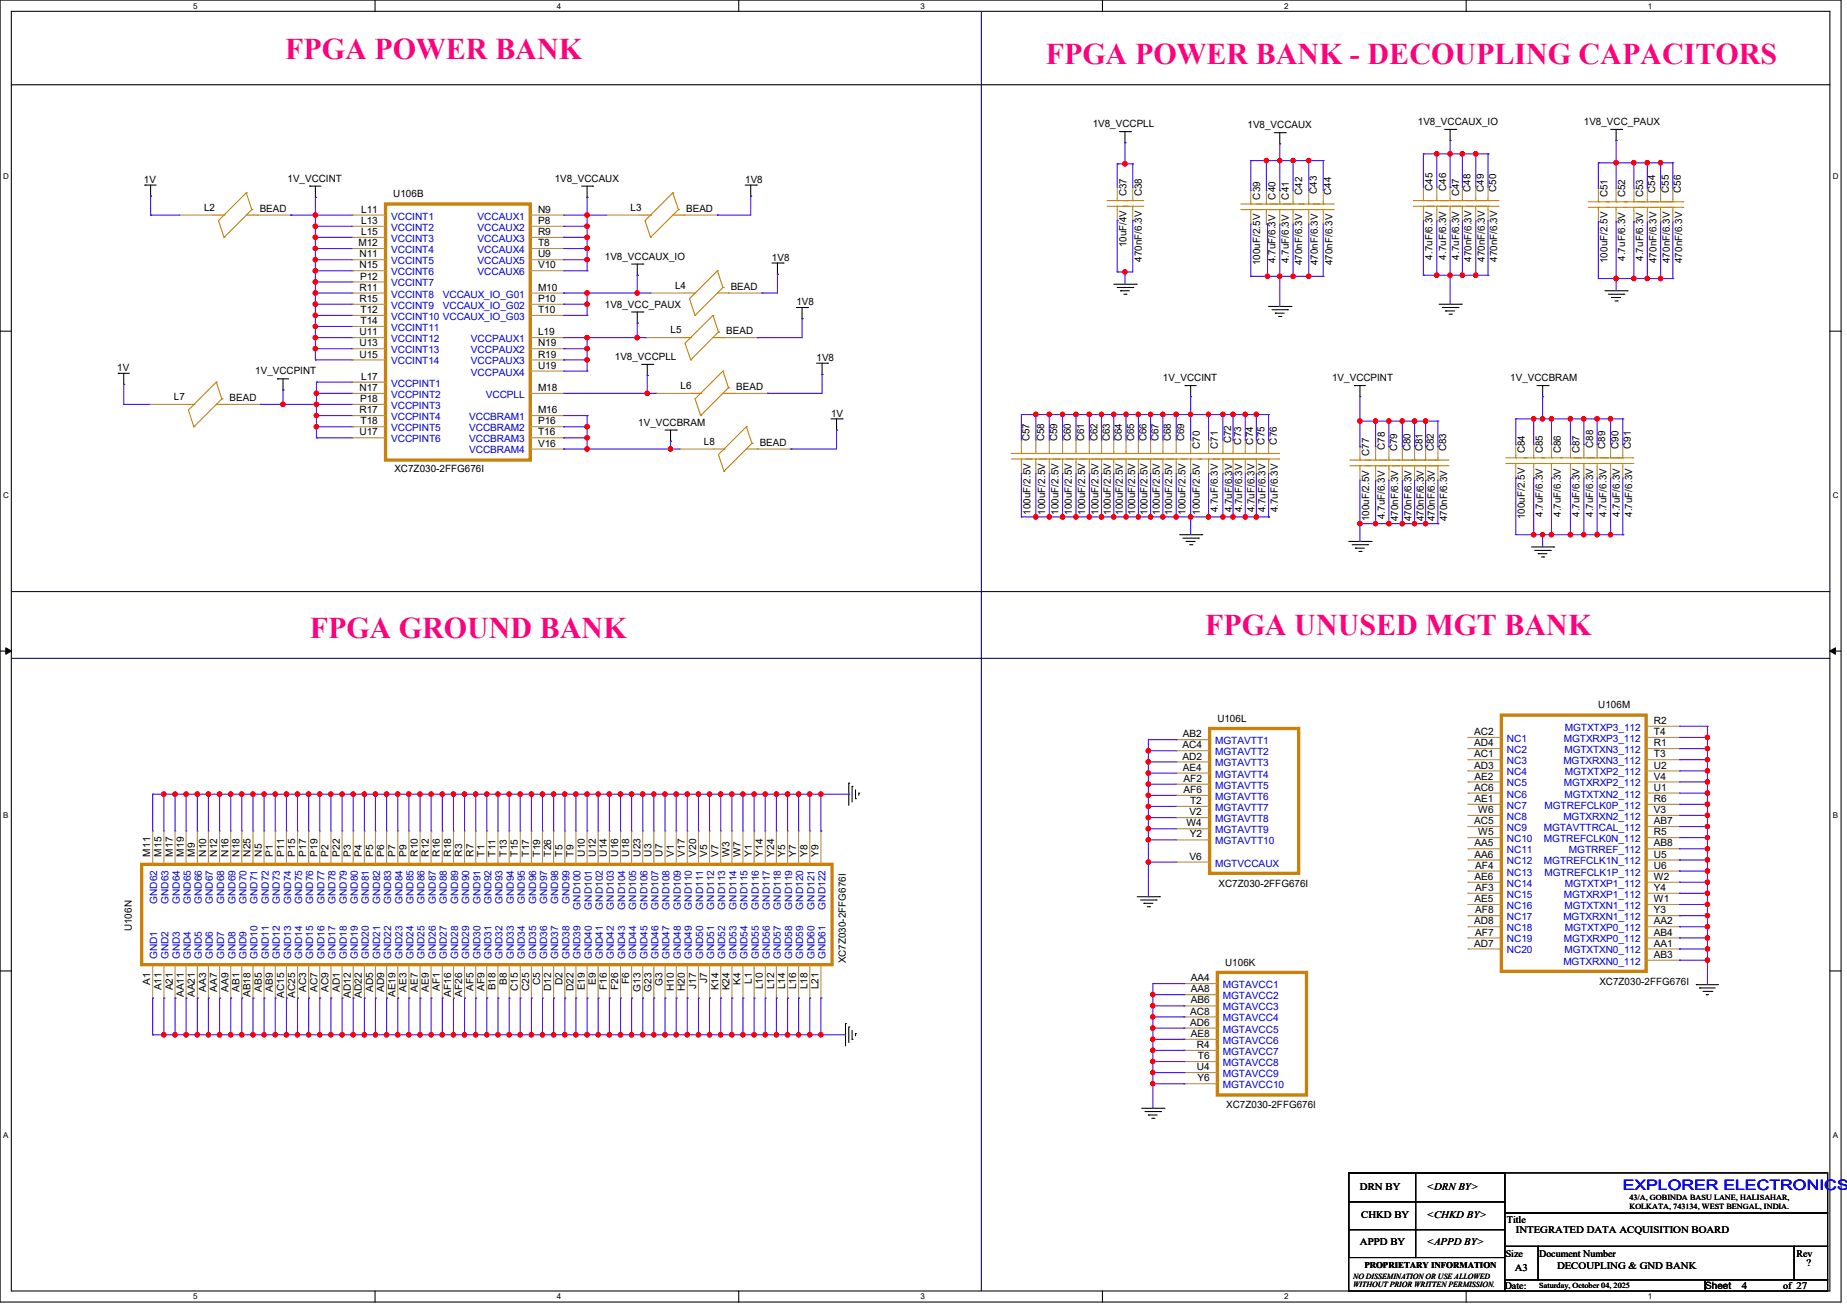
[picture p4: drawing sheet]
<svg xmlns="http://www.w3.org/2000/svg" width="594mm" height="420mm" viewBox="0 0 594 420" stroke-linecap="round" stroke-linejoin="round" font-family="sans-serif">
<defs><g id="words">
<g font-size="9.7" fill="#ff0080">
<text x="91.7" y="18.9">FPGA POWER BANK</text>
<text x="336.3" y="20.7">FPGA POWER BANK - DECOUPLING CAPACITORS</text>
<text x="99.6" y="205.1">FPGA GROUND BANK</text>
<text x="387.6" y="204">FPGA UNUSED MGT BANK</text>
</g>
<text font-size="4.6" fill="#00f" x="521.9" y="382.8">EXPLORER ELECTRONICS</text>
<g font-size="3.2">
<text x="351.4" y="40.9">1V8_VCCPLL</text>
<text x="401.2" y="41.3">1V8_VCCAUX</text>
<text x="456" y="40.2">1V8_VCCAUX_IO</text>
<text x="509.3" y="40.2">1V8_VCC_PAUX</text>
<text x="46.3" y="58.8">1V</text>
<text x="92.5" y="58.5">1V_VCCINT</text>
<text x="178.4" y="58.5">1V8_VCCAUX</text>
<text x="239.6" y="58.8">1V8</text>
<text x="126.5" y="63.5">U106B</text>
<text x="362.2" y="63.1" transform="rotate(-90 362.2 63.1)">C37</text>
<text x="367.2" y="63.1" transform="rotate(-90 367.2 63.1)">C38</text>
<text x="405.2" y="64.2" transform="rotate(-90 405.2 64.2)">C39</text>
<text x="410.2" y="64.2" transform="rotate(-90 410.2 64.2)">C40</text>
<text x="414.5" y="64.2" transform="rotate(-90 414.5 64.2)">C41</text>
<text x="418.8" y="62.7" transform="rotate(-90 418.8 62.7)">C42</text>
<text x="423.5" y="62.4" transform="rotate(-90 423.5 62.4)">C43</text>
<text x="428.1" y="62.7" transform="rotate(-90 428.1 62.7)">C44</text>
<text x="460.7" y="61.3" transform="rotate(-90 460.7 61.3)">C45</text>
<text x="465" y="61.3" transform="rotate(-90 465 61.3)">C46</text>
<text x="469.3" y="63.1" transform="rotate(-90 469.3 63.1)">C47</text>
<text x="472.9" y="61.7" transform="rotate(-90 472.9 61.7)">C48</text>
<text x="477.2" y="61.7" transform="rotate(-90 477.2 61.7)">C49</text>
<text x="481.2" y="61.7" transform="rotate(-90 481.2 61.7)">C50</text>
<text x="517" y="63.5" transform="rotate(-90 517 63.5)">C51</text>
<text x="522.7" y="63.5" transform="rotate(-90 522.7 63.5)">C52</text>
<text x="528.4" y="63.5" transform="rotate(-90 528.4 63.5)">C53</text>
<text x="532.3" y="62" transform="rotate(-90 532.3 62)">C54</text>
<text x="536.7" y="62" transform="rotate(-90 536.7 62)">C55</text>
<text x="540.6" y="62" transform="rotate(-90 540.6 62)">C56</text>
<text x="65.6" y="67.8">L2</text>
<text x="83.5" y="68.1">BEAD</text>
<text x="116.2" y="68.4">L11</text>
<text x="173" y="68.4">N9</text>
<text x="202.8" y="67.8">L3</text>
<text x="220.7" y="68.1">BEAD</text>
<text x="116.2" y="72">L13</text>
<text x="116.2" y="75.6">L15</text>
<text x="173" y="72">P8</text>
<text x="173" y="75.6">R9</text>
<text x="115.3" y="79.2">M12</text>
<text x="115.6" y="82.8">N11</text>
<text x="173" y="79.2">T8</text>
<text x="173" y="82.8">U9</text>
<text x="194.5" y="83.5">1V8_VCCAUX_IO</text>
<text x="248.2" y="83.9">1V8</text>
<text x="362.2" y="79.6" transform="rotate(-90 362.2 79.6)">10uF/4V</text>
<text x="460.7" y="83.5" transform="rotate(-90 460.7 83.5)">4.7uF/6.3V</text>
<text x="465" y="83.5" transform="rotate(-90 465 83.5)">4.7uF/6.3V</text>
<text x="469.3" y="83.5" transform="rotate(-90 469.3 83.5)">4.7uF/6.3V</text>
<text x="522.7" y="83.9" transform="rotate(-90 522.7 83.9)">4.7uF/6.3V</text>
<text x="528.4" y="83.9" transform="rotate(-90 528.4 83.9)">4.7uF/6.3V</text>
<text x="115.6" y="86.3">N15</text>
<text x="115.8" y="89.9">P12</text>
<text x="173" y="86.3">V10</text>
<text x="367.2" y="84.2" transform="rotate(-90 367.2 84.2)">470nF/6.3V</text>
<text x="405.2" y="85.3" transform="rotate(-90 405.2 85.3)">100uF/2.5V</text>
<text x="410.2" y="84.6" transform="rotate(-90 410.2 84.6)">4.7uF/6.3V</text>
<text x="414.5" y="84.6" transform="rotate(-90 414.5 84.6)">4.7uF/6.3V</text>
<text x="418.8" y="85.3" transform="rotate(-90 418.8 85.3)">470nF/6.3V</text>
<text x="423.8" y="85.3" transform="rotate(-90 423.8 85.3)">470nF/6.3V</text>
<text x="428.5" y="85.3" transform="rotate(-90 428.5 85.3)">470nF/6.3V</text>
<text x="473.2" y="84.2" transform="rotate(-90 473.2 84.2)">470nF/6.3V</text>
<text x="477.6" y="84.2" transform="rotate(-90 477.6 84.2)">470nF/6.3V</text>
<text x="481.5" y="84.2" transform="rotate(-90 481.5 84.2)">470nF/6.3V</text>
<text x="517" y="84.6" transform="rotate(-90 517 84.6)">100uF/2.5V</text>
<text x="532.7" y="84.6" transform="rotate(-90 532.7 84.6)">470nF/6.3V</text>
<text x="537" y="84.6" transform="rotate(-90 537 84.6)">470nF/6.3V</text>
<text x="540.9" y="84.6" transform="rotate(-90 540.9 84.6)">470nF/6.3V</text>
<text x="115.6" y="93.5">R11</text>
<text x="173" y="93.5">M10</text>
<text x="217.1" y="92.8">L4</text>
<text x="235" y="93.2">BEAD</text>
<text x="115.6" y="97.1">R15</text>
<text x="116" y="100.7">T12</text>
<text x="173" y="97.1">P10</text>
<text x="173" y="100.7">T10</text>
<text x="194.5" y="98.9">1V8_VCC_PAUX</text>
<text x="256.1" y="98.2">1V8</text>
<text x="115.6" y="107.8">U11</text>
<text x="116" y="104.2">T14</text>
<text x="173" y="107.8">L19</text>
<text x="215.6" y="107.1">L5</text>
<text x="233.5" y="107.5">BEAD</text>
<text x="115.6" y="111.4">U13</text>
<text x="173" y="111.4">N19</text>
<text x="37.7" y="119.3">1V</text>
<text x="115.6" y="115">U15</text>
<text x="173" y="115">R19</text>
<text x="173" y="118.6">U19</text>
<text x="197.7" y="115.7">1V8_VCCPLL</text>
<text x="262.6" y="116.1">1V8</text>
<text x="82.1" y="120.4">1V_VCCPINT</text>
<text x="115.6" y="125.7">N17</text>
<text x="116.2" y="122.1">L17</text>
<text x="173" y="125.7">M18</text>
<text x="218.9" y="125.1">L6</text>
<text x="236.8" y="125.4">BEAD</text>
<text x="374" y="122.6">1V_VCCINT</text>
<text x="428.4" y="122.6">1V_VCCPINT</text>
<text x="485.7" y="122.6">1V_VCCBRAM</text>
<text x="55.9" y="128.6">L7</text>
<text x="73.8" y="129">BEAD</text>
<text x="115.8" y="129.3">P18</text>
<text x="115.6" y="132.9">R17</text>
<text x="116" y="136.5">T18</text>
<text x="173" y="132.9">M16</text>
<text x="173" y="136.5">P16</text>
<text x="205.3" y="136.9">1V_VCCBRAM</text>
<text x="267.2" y="134">1V</text>
<text x="115.6" y="140">U17</text>
<text x="173" y="140">T16</text>
<text x="173" y="143.6">V16</text>
<text x="226.4" y="143">L8</text>
<text x="244.3" y="143.3">BEAD</text>
<text x="331.1" y="141.9" transform="rotate(-90 331.1 141.9)">C57</text>
<text x="335.7" y="141.9" transform="rotate(-90 335.7 141.9)">C58</text>
<text x="340" y="141.9" transform="rotate(-90 340 141.9)">C59</text>
<text x="344.3" y="141.9" transform="rotate(-90 344.3 141.9)">C60</text>
<text x="348.6" y="141.9" transform="rotate(-90 348.6 141.9)">C61</text>
<text x="352.9" y="141.9" transform="rotate(-90 352.9 141.9)">C62</text>
<text x="356.9" y="141.9" transform="rotate(-90 356.9 141.9)">C63</text>
<text x="360.8" y="141.9" transform="rotate(-90 360.8 141.9)">C64</text>
<text x="364.7" y="141.9" transform="rotate(-90 364.7 141.9)">C65</text>
<text x="368.7" y="141.9" transform="rotate(-90 368.7 141.9)">C66</text>
<text x="372.6" y="141.9" transform="rotate(-90 372.6 141.9)">C67</text>
<text x="376.6" y="141.9" transform="rotate(-90 376.6 141.9)">C68</text>
<text x="380.9" y="141.9" transform="rotate(-90 380.9 141.9)">C69</text>
<text x="395.9" y="142.6" transform="rotate(-90 395.9 142.6)">C72</text>
<text x="399.1" y="143" transform="rotate(-90 399.1 143)">C73</text>
<text x="403.1" y="143" transform="rotate(-90 403.1 143)">C74</text>
<text x="406.6" y="143" transform="rotate(-90 406.6 143)">C75</text>
<text x="410.6" y="143" transform="rotate(-90 410.6 143)">C76</text>
<text x="385.9" y="144.4" transform="rotate(-90 385.9 144.4)">C70</text>
<text x="391.6" y="144.4" transform="rotate(-90 391.6 144.4)">C71</text>
<text x="440.3" y="146.6" transform="rotate(-90 440.3 146.6)">C77</text>
<text x="445.3" y="144.7" transform="rotate(-90 445.3 144.7)">C78</text>
<text x="449.3" y="145.1" transform="rotate(-90 449.3 145.1)">C79</text>
<text x="453.6" y="145.1" transform="rotate(-90 453.6 145.1)">C80</text>
<text x="457.5" y="145.1" transform="rotate(-90 457.5 145.1)">C81</text>
<text x="461.1" y="145.1" transform="rotate(-90 461.1 145.1)">C82</text>
<text x="465" y="145.1" transform="rotate(-90 465 145.1)">C83</text>
<text x="490.4" y="145.8" transform="rotate(-90 490.4 145.8)">C84</text>
<text x="496.2" y="145.8" transform="rotate(-90 496.2 145.8)">C85</text>
<text x="501.9" y="145.8" transform="rotate(-90 501.9 145.8)">C86</text>
<text x="508" y="145.8" transform="rotate(-90 508 145.8)">C87</text>
<text x="512.3" y="144" transform="rotate(-90 512.3 144)">C88</text>
<text x="516.2" y="144.4" transform="rotate(-90 516.2 144.4)">C89</text>
<text x="520.5" y="144.4" transform="rotate(-90 520.5 144.4)">C90</text>
<text x="524.5" y="144.4" transform="rotate(-90 524.5 144.4)">C91</text>
<text x="126.8" y="151.9">XC7Z030-2FFG676I</text>
<text x="331.4" y="165.5" transform="rotate(-90 331.4 165.5)">100uF/2.5V</text>
<text x="336.1" y="165.5" transform="rotate(-90 336.1 165.5)">100uF/2.5V</text>
<text x="340.4" y="165.5" transform="rotate(-90 340.4 165.5)">100uF/2.5V</text>
<text x="344.7" y="165.5" transform="rotate(-90 344.7 165.5)">100uF/2.5V</text>
<text x="349" y="165.5" transform="rotate(-90 349 165.5)">100uF/2.5V</text>
<text x="353.3" y="165.5" transform="rotate(-90 353.3 165.5)">100uF/2.5V</text>
<text x="357.2" y="165.5" transform="rotate(-90 357.2 165.5)">100uF/2.5V</text>
<text x="361.1" y="165.5" transform="rotate(-90 361.1 165.5)">100uF/2.5V</text>
<text x="365.1" y="165.5" transform="rotate(-90 365.1 165.5)">100uF/2.5V</text>
<text x="369.1" y="165.5" transform="rotate(-90 369.1 165.5)">100uF/2.5V</text>
<text x="373" y="165.5" transform="rotate(-90 373 165.5)">100uF/2.5V</text>
<text x="376.9" y="165.5" transform="rotate(-90 376.9 165.5)">100uF/2.5V</text>
<text x="381.2" y="165.5" transform="rotate(-90 381.2 165.5)">100uF/2.5V</text>
<text x="385.9" y="165.5" transform="rotate(-90 385.9 165.5)">100uF/2.5V</text>
<text x="391.6" y="164.8" transform="rotate(-90 391.6 164.8)">4.7uF/6.3V</text>
<text x="396.2" y="164.8" transform="rotate(-90 396.2 164.8)">4.7uF/6.3V</text>
<text x="399.5" y="164.8" transform="rotate(-90 399.5 164.8)">4.7uF/6.3V</text>
<text x="403.4" y="164.8" transform="rotate(-90 403.4 164.8)">4.7uF/6.3V</text>
<text x="407" y="164.8" transform="rotate(-90 407 164.8)">4.7uF/6.3V</text>
<text x="410.9" y="164.8" transform="rotate(-90 410.9 164.8)">4.7uF/6.3V</text>
<text x="440.3" y="167.7" transform="rotate(-90 440.3 167.7)">100uF/2.5V</text>
<text x="445.3" y="167" transform="rotate(-90 445.3 167)">4.7uF/6.3V</text>
<text x="449.6" y="167.7" transform="rotate(-90 449.6 167.7)">470nF/6.3V</text>
<text x="453.9" y="167.7" transform="rotate(-90 453.9 167.7)">470nF/6.3V</text>
<text x="457.9" y="167.7" transform="rotate(-90 457.9 167.7)">470nF/6.3V</text>
<text x="461.4" y="167.7" transform="rotate(-90 461.4 167.7)">470nF/6.3V</text>
<text x="465.4" y="167.7" transform="rotate(-90 465.4 167.7)">470nF/6.3V</text>
<text x="490.4" y="167" transform="rotate(-90 490.4 167)">100uF/2.5V</text>
<text x="496.2" y="166.2" transform="rotate(-90 496.2 166.2)">4.7uF/6.3V</text>
<text x="501.9" y="166.2" transform="rotate(-90 501.9 166.2)">4.7uF/6.3V</text>
<text x="508" y="166.2" transform="rotate(-90 508 166.2)">4.7uF/6.3V</text>
<text x="512.3" y="166.2" transform="rotate(-90 512.3 166.2)">4.7uF/6.3V</text>
<text x="516.6" y="166.2" transform="rotate(-90 516.6 166.2)">4.7uF/6.3V</text>
<text x="520.9" y="166.2" transform="rotate(-90 520.9 166.2)">4.7uF/6.3V</text>
<text x="524.8" y="166.2" transform="rotate(-90 524.8 166.2)">4.7uF/6.3V</text>
<text x="514" y="227.8">U106M</text>
<text x="391.5" y="232.2">U106L</text>
<text x="531.9" y="232.8">R2</text>
<text x="380.4" y="237.1">AB2</text>
<text x="474.1" y="236.4">AC2</text>
<text x="474.1" y="240">AD4</text>
<text x="531.9" y="236.4">T4</text>
<text x="531.9" y="240">R1</text>
<text x="380.2" y="240.7">AC4</text>
<text x="380.2" y="244.3">AD2</text>
<text x="474.1" y="243.5">AC1</text>
<text x="531.9" y="243.5">T3</text>
<text x="380.4" y="247.9">AE4</text>
<text x="380.6" y="251.4">AF2</text>
<text x="474.1" y="247.1">AD3</text>
<text x="474.2" y="250.7">AE2</text>
<text x="531.9" y="247.1">U2</text>
<text x="531.9" y="250.7">V4</text>
<text x="380.6" y="255">AF6</text>
<text x="474.1" y="254.3">AC6</text>
<text x="474.2" y="257.9">AE1</text>
<text x="531.9" y="254.3">U1</text>
<text x="531.9" y="257.9">R6</text>
<text x="382.6" y="262.2">V2</text>
<text x="382.7" y="258.6">T2</text>
<text x="475.4" y="261.4">W6</text>
<text x="531.9" y="261.4">V3</text>
<text x="381.6" y="265.8">W4</text>
<text x="382.7" y="269.3">Y2</text>
<text x="474.1" y="265">AC5</text>
<text x="475.4" y="268.6">W5</text>
<text x="531.9" y="265">AB7</text>
<text x="531.9" y="268.6">R5</text>
<text x="48.3" y="275.5" transform="rotate(-90 48.3 275.5)">M11</text>
<text x="51.9" y="275.5" transform="rotate(-90 51.9 275.5)">M15</text>
<text x="55.5" y="275.5" transform="rotate(-90 55.5 275.5)">M17</text>
<text x="59.1" y="275.5" transform="rotate(-90 59.1 275.5)">M19</text>
<text x="62.7" y="275.5" transform="rotate(-90 62.7 275.5)">M9</text>
<text x="66.3" y="275.5" transform="rotate(-90 66.3 275.5)">N10</text>
<text x="69.8" y="275.5" transform="rotate(-90 69.8 275.5)">N12</text>
<text x="73.4" y="275.5" transform="rotate(-90 73.4 275.5)">N16</text>
<text x="77" y="275.5" transform="rotate(-90 77 275.5)">N18</text>
<text x="80.6" y="275.5" transform="rotate(-90 80.6 275.5)">N25</text>
<text x="84.2" y="275.5" transform="rotate(-90 84.2 275.5)">N5</text>
<text x="87.8" y="275.5" transform="rotate(-90 87.8 275.5)">P1</text>
<text x="91.4" y="275.5" transform="rotate(-90 91.4 275.5)">P11</text>
<text x="94.9" y="275.5" transform="rotate(-90 94.9 275.5)">P15</text>
<text x="98.5" y="275.5" transform="rotate(-90 98.5 275.5)">P17</text>
<text x="102.1" y="275.5" transform="rotate(-90 102.1 275.5)">P19</text>
<text x="105.7" y="275.5" transform="rotate(-90 105.7 275.5)">P2</text>
<text x="109.3" y="275.5" transform="rotate(-90 109.3 275.5)">P22</text>
<text x="112.8" y="275.5" transform="rotate(-90 112.8 275.5)">P3</text>
<text x="116.4" y="275.5" transform="rotate(-90 116.4 275.5)">P4</text>
<text x="120" y="275.5" transform="rotate(-90 120 275.5)">P5</text>
<text x="123.6" y="275.5" transform="rotate(-90 123.6 275.5)">P6</text>
<text x="127.2" y="275.5" transform="rotate(-90 127.2 275.5)">P7</text>
<text x="130.7" y="275.5" transform="rotate(-90 130.7 275.5)">P9</text>
<text x="134.3" y="275.5" transform="rotate(-90 134.3 275.5)">R10</text>
<text x="137.9" y="275.5" transform="rotate(-90 137.9 275.5)">R12</text>
<text x="141.5" y="275.5" transform="rotate(-90 141.5 275.5)">R16</text>
<text x="145.1" y="275.5" transform="rotate(-90 145.1 275.5)">R18</text>
<text x="148.6" y="275.5" transform="rotate(-90 148.6 275.5)">R3</text>
<text x="152.2" y="275.5" transform="rotate(-90 152.2 275.5)">R7</text>
<text x="155.8" y="275.5" transform="rotate(-90 155.8 275.5)">T1</text>
<text x="159.4" y="275.5" transform="rotate(-90 159.4 275.5)">T11</text>
<text x="163" y="275.5" transform="rotate(-90 163 275.5)">T13</text>
<text x="166.5" y="275.5" transform="rotate(-90 166.5 275.5)">T15</text>
<text x="170.1" y="275.5" transform="rotate(-90 170.1 275.5)">T17</text>
<text x="173.7" y="275.5" transform="rotate(-90 173.7 275.5)">T19</text>
<text x="177.3" y="275.5" transform="rotate(-90 177.3 275.5)">T26</text>
<text x="180.9" y="275.5" transform="rotate(-90 180.9 275.5)">T5</text>
<text x="184.4" y="275.5" transform="rotate(-90 184.4 275.5)">T9</text>
<text x="188" y="275.5" transform="rotate(-90 188 275.5)">U10</text>
<text x="191.6" y="275.5" transform="rotate(-90 191.6 275.5)">U12</text>
<text x="195.2" y="275.5" transform="rotate(-90 195.2 275.5)">U14</text>
<text x="198.8" y="275.5" transform="rotate(-90 198.8 275.5)">U16</text>
<text x="202.4" y="275.5" transform="rotate(-90 202.4 275.5)">U18</text>
<text x="205.9" y="275.5" transform="rotate(-90 205.9 275.5)">U23</text>
<text x="209.5" y="275.5" transform="rotate(-90 209.5 275.5)">U3</text>
<text x="213.1" y="275.5" transform="rotate(-90 213.1 275.5)">U7</text>
<text x="216.7" y="275.5" transform="rotate(-90 216.7 275.5)">V1</text>
<text x="220.3" y="275.5" transform="rotate(-90 220.3 275.5)">V17</text>
<text x="223.9" y="275.5" transform="rotate(-90 223.9 275.5)">V20</text>
<text x="227.4" y="275.5" transform="rotate(-90 227.4 275.5)">V5</text>
<text x="231" y="275.5" transform="rotate(-90 231 275.5)">V7</text>
<text x="234.6" y="275.5" transform="rotate(-90 234.6 275.5)">W3</text>
<text x="238.2" y="275.5" transform="rotate(-90 238.2 275.5)">W7</text>
<text x="241.8" y="275.5" transform="rotate(-90 241.8 275.5)">Y1</text>
<text x="245.3" y="275.5" transform="rotate(-90 245.3 275.5)">Y14</text>
<text x="248.9" y="275.5" transform="rotate(-90 248.9 275.5)">Y24</text>
<text x="252.5" y="275.5" transform="rotate(-90 252.5 275.5)">Y5</text>
<text x="256.1" y="275.5" transform="rotate(-90 256.1 275.5)">Y7</text>
<text x="259.7" y="275.5" transform="rotate(-90 259.7 275.5)">Y8</text>
<text x="263.2" y="275.5" transform="rotate(-90 263.2 275.5)">Y9</text>
<text x="474.2" y="272.2">AA5</text>
<text x="474.2" y="275.8">AA6</text>
<text x="531.9" y="272.2">AB8</text>
<text x="531.9" y="275.8">U5</text>
<text x="382.6" y="276.5">V6</text>
<text x="474.4" y="279.4">AF4</text>
<text x="531.9" y="279.4">U6</text>
<text x="391.9" y="285.2">XC7Z030-2FFG676I</text>
<text x="474.2" y="283">AE6</text>
<text x="474.4" y="286.5">AF3</text>
<text x="531.9" y="283">W2</text>
<text x="531.9" y="286.5">Y4</text>
<text x="474.2" y="290.1">AE5</text>
<text x="474.4" y="293.7">AF8</text>
<text x="531.9" y="290.1">W1</text>
<text x="531.9" y="293.7">Y3</text>
<text x="42.4" y="299.5" transform="rotate(-90 42.4 299.5)">U106N</text>
<text x="474.1" y="297.3">AD8</text>
<text x="531.9" y="297.3">AA2</text>
<text x="474.1" y="304.4">AD7</text>
<text x="474.4" y="300.9">AF7</text>
<text x="531.9" y="300.9">AB4</text>
<text x="531.9" y="304.4">AA1</text>
<text x="272" y="309.8" transform="rotate(-90 272 309.8)">XC7Z030-2FFG676I</text>
<text x="394" y="310.6">U106K</text>
<text x="531.9" y="308">AB3</text>
<text x="48.3" y="316.7" transform="rotate(-90 48.3 316.7)">A1</text>
<text x="163" y="316.7" transform="rotate(-90 163 316.7)">B8</text>
<text x="173.7" y="316.9" transform="rotate(-90 173.7 316.9)">C5</text>
<text x="180.9" y="316.9" transform="rotate(-90 180.9 316.9)">D2</text>
<text x="191.6" y="316.7" transform="rotate(-90 191.6 316.7)">E9</text>
<text x="202.4" y="316.5" transform="rotate(-90 202.4 316.5)">F6</text>
<text x="213.1" y="317.1" transform="rotate(-90 213.1 317.1)">G3</text>
<text x="227.4" y="316.2" transform="rotate(-90 227.4 316.2)">J7</text>
<text x="238.2" y="316.7" transform="rotate(-90 238.2 316.7)">K4</text>
<text x="241.8" y="316.4" transform="rotate(-90 241.8 316.4)">L1</text>
<text x="382.9" y="315.6">AA4</text>
<text x="514.3" y="316.7">XC7Z030-2FFG676I</text>
<text x="51.9" y="318.5" transform="rotate(-90 51.9 318.5)">A11</text>
<text x="55.5" y="318.5" transform="rotate(-90 55.5 318.5)">A21</text>
<text x="59.1" y="320.7" transform="rotate(-90 59.1 320.7)">AA11</text>
<text x="62.7" y="320.7" transform="rotate(-90 62.7 320.7)">AA21</text>
<text x="66.3" y="318.9" transform="rotate(-90 66.3 318.9)">AA3</text>
<text x="69.8" y="318.9" transform="rotate(-90 69.8 318.9)">AA7</text>
<text x="73.4" y="318.9" transform="rotate(-90 73.4 318.9)">AA9</text>
<text x="77" y="318.9" transform="rotate(-90 77 318.9)">AB1</text>
<text x="80.6" y="320.7" transform="rotate(-90 80.6 320.7)">AB18</text>
<text x="84.2" y="318.9" transform="rotate(-90 84.2 318.9)">AB5</text>
<text x="87.8" y="318.9" transform="rotate(-90 87.8 318.9)">AB9</text>
<text x="91.4" y="320.9" transform="rotate(-90 91.4 320.9)">AC15</text>
<text x="94.9" y="320.9" transform="rotate(-90 94.9 320.9)">AC25</text>
<text x="98.5" y="319.1" transform="rotate(-90 98.5 319.1)">AC3</text>
<text x="102.1" y="319.1" transform="rotate(-90 102.1 319.1)">AC7</text>
<text x="105.7" y="319.1" transform="rotate(-90 105.7 319.1)">AC9</text>
<text x="109.3" y="319.1" transform="rotate(-90 109.3 319.1)">AD1</text>
<text x="112.8" y="320.9" transform="rotate(-90 112.8 320.9)">AD12</text>
<text x="116.4" y="320.9" transform="rotate(-90 116.4 320.9)">AD22</text>
<text x="120" y="319.1" transform="rotate(-90 120 319.1)">AD5</text>
<text x="123.6" y="319.1" transform="rotate(-90 123.6 319.1)">AD9</text>
<text x="127.2" y="320.7" transform="rotate(-90 127.2 320.7)">AE19</text>
<text x="130.7" y="318.9" transform="rotate(-90 130.7 318.9)">AE3</text>
<text x="134.3" y="318.9" transform="rotate(-90 134.3 318.9)">AE7</text>
<text x="137.9" y="318.9" transform="rotate(-90 137.9 318.9)">AE9</text>
<text x="141.5" y="318.7" transform="rotate(-90 141.5 318.7)">AF1</text>
<text x="145.1" y="320.5" transform="rotate(-90 145.1 320.5)">AF16</text>
<text x="148.6" y="320.5" transform="rotate(-90 148.6 320.5)">AF26</text>
<text x="152.2" y="318.7" transform="rotate(-90 152.2 318.7)">AF5</text>
<text x="155.8" y="318.7" transform="rotate(-90 155.8 318.7)">AF9</text>
<text x="159.4" y="318.5" transform="rotate(-90 159.4 318.5)">B18</text>
<text x="166.5" y="318.7" transform="rotate(-90 166.5 318.7)">C15</text>
<text x="170.1" y="318.7" transform="rotate(-90 170.1 318.7)">C25</text>
<text x="177.3" y="318.7" transform="rotate(-90 177.3 318.7)">D12</text>
<text x="184.4" y="318.7" transform="rotate(-90 184.4 318.7)">D22</text>
<text x="188" y="318.5" transform="rotate(-90 188 318.5)">E19</text>
<text x="195.2" y="318.4" transform="rotate(-90 195.2 318.4)">F16</text>
<text x="198.8" y="318.4" transform="rotate(-90 198.8 318.4)">F26</text>
<text x="205.9" y="318.9" transform="rotate(-90 205.9 318.9)">G13</text>
<text x="209.5" y="318.9" transform="rotate(-90 209.5 318.9)">G23</text>
<text x="216.7" y="318.7" transform="rotate(-90 216.7 318.7)">H10</text>
<text x="220.3" y="318.7" transform="rotate(-90 220.3 318.7)">H20</text>
<text x="223.9" y="318" transform="rotate(-90 223.9 318)">J17</text>
<text x="231" y="318.5" transform="rotate(-90 231 318.5)">K14</text>
<text x="234.6" y="318.5" transform="rotate(-90 234.6 318.5)">K24</text>
<text x="245.3" y="318.2" transform="rotate(-90 245.3 318.2)">L10</text>
<text x="248.9" y="318.2" transform="rotate(-90 248.9 318.2)">L12</text>
<text x="252.5" y="318.2" transform="rotate(-90 252.5 318.2)">L14</text>
<text x="256.1" y="318.2" transform="rotate(-90 256.1 318.2)">L16</text>
<text x="259.7" y="318.2" transform="rotate(-90 259.7 318.2)">L18</text>
<text x="263.2" y="318.2" transform="rotate(-90 263.2 318.2)">L21</text>
<text x="382.9" y="319.1">AA8</text>
<text x="382.9" y="322.7">AB6</text>
<text x="382.7" y="326.3">AC8</text>
<text x="382.7" y="329.9">AD6</text>
<text x="382.9" y="333.5">AE8</text>
<text x="384.9" y="337">R4</text>
<text x="385.2" y="340.6">T6</text>
<text x="384.9" y="344.2">U4</text>
<text x="385.2" y="347.8">Y6</text>
<text x="394.4" y="356.4">XC7Z030-2FFG676I</text>
<text x="437.3" y="382.6">DRN BY</text>
<text x="458.8" y="382.6">&lt;DRN BY&gt;</text>
<text x="437.7" y="391.5">CHKD BY</text>
<text x="458.8" y="391.5">&lt;CHKD BY&gt;</text>
<text x="484.6" y="393.3">Title</text>
<text x="437.3" y="400.5">APPD BY</text>
<text x="458.8" y="400.5">&lt;APPD BY&gt;</text>
<text x="487.5" y="396.5">INTEGRATED DATA ACQUISITION BOARD</text>
<text x="484.3" y="404.1">Size</text>
<text x="495" y="404.1">Document Number</text>
<text x="577.7" y="404.1">Rev</text>
<text x="581" y="407.3">?</text>
<text x="487.1" y="408.7">A3</text>
<text x="500.7" y="408">DECOUPLING &amp; GND BANK</text>
<text x="483.9" y="414.4">Date:</text>
<text x="548.4" y="414.4">Sheet</text>
<text x="560.2" y="414.4">4</text>
<text x="573.4" y="414.4">of 27</text>
</g>
<g font-size="3.2" fill="#00c">
<text x="125.8" y="70.6">VCCINT1</text>
<text x="153.6" y="70.6">VCCAUX1</text>
<text x="125.8" y="74.2">VCCINT2</text>
<text x="125.8" y="77.8">VCCINT3</text>
<text x="153.6" y="74.2">VCCAUX2</text>
<text x="153.6" y="77.8">VCCAUX3</text>
<text x="125.8" y="81.4">VCCINT4</text>
<text x="153.6" y="81.4">VCCAUX4</text>
<text x="125.8" y="85">VCCINT5</text>
<text x="125.8" y="88.5">VCCINT6</text>
<text x="153.6" y="85">VCCAUX5</text>
<text x="153.6" y="88.5">VCCAUX6</text>
<text x="125.8" y="92.1">VCCINT7</text>
<text x="125.8" y="95.7">VCCINT8</text>
<text x="142.4" y="95.7">VCCAUX_IO_G01</text>
<text x="125.8" y="99.3">VCCINT9</text>
<text x="142.4" y="99.3">VCCAUX_IO_G02</text>
<text x="125.8" y="102.9">VCCINT10 VCCAUX_IO_G03</text>
<text x="125.8" y="106.4">VCCINT11</text>
<text x="125.8" y="110">VCCINT12</text>
<text x="125.8" y="113.6">VCCINT13</text>
<text x="151.4" y="110">VCCPAUX1</text>
<text x="151.4" y="113.6">VCCPAUX2</text>
<text x="125.8" y="117.2">VCCINT14</text>
<text x="151.4" y="117.2">VCCPAUX3</text>
<text x="125.8" y="124.3">VCCPINT1</text>
<text x="151.4" y="120.8">VCCPAUX4</text>
<text x="125.8" y="127.9">VCCPINT2</text>
<text x="125.8" y="131.5">VCCPINT3</text>
<text x="156.2" y="127.9">VCCPLL</text>
<text x="125.8" y="135.1">VCCPINT4</text>
<text x="150.8" y="135.1">VCCBRAM1</text>
<text x="125.8" y="138.7">VCCPINT5</text>
<text x="125.8" y="142.2">VCCPINT6</text>
<text x="150.8" y="138.7">VCCBRAM2</text>
<text x="150.8" y="142.2">VCCBRAM3</text>
<text x="150.8" y="145.8">VCCBRAM4</text>
<text x="390.8" y="239.3">MGTAVTT1</text>
<text x="484.6" y="238.6">NC1</text>
<text x="502.9" y="238.6">MGTXRXP3_112</text>
<text x="503.3" y="235">MGTXTXP3_112</text>
<text x="390.8" y="242.9">MGTAVTT2</text>
<text x="484.6" y="242.2">NC2</text>
<text x="484.6" y="245.7">NC3</text>
<text x="502.8" y="245.7">MGTXRXN3_112</text>
<text x="503.1" y="242.2">MGTXTXN3_112</text>
<text x="390.8" y="246.5">MGTAVTT3</text>
<text x="390.8" y="250.1">MGTAVTT4</text>
<text x="484.6" y="249.3">NC4</text>
<text x="503.3" y="249.3">MGTXTXP2_112</text>
<text x="390.8" y="253.6">MGTAVTT5</text>
<text x="390.8" y="257.2">MGTAVTT6</text>
<text x="484.6" y="252.9">NC5</text>
<text x="484.6" y="256.5">NC6</text>
<text x="502.9" y="252.9">MGTXRXP2_112</text>
<text x="503.1" y="256.5">MGTXTXN2_112</text>
<text x="390.8" y="260.8">MGTAVTT7</text>
<text x="484.6" y="260.1">NC7</text>
<text x="484.6" y="263.6">NC8</text>
<text x="496.7" y="260.1">MGTREFCLK0P_112</text>
<text x="502.8" y="263.6">MGTXRXN2_112</text>
<text x="390.8" y="264.4">MGTAVTT8</text>
<text x="390.8" y="268">MGTAVTT9</text>
<text x="484.6" y="267.2">NC9</text>
<text x="496.4" y="267.2">MGTAVTTRCAL_112</text>
<text x="390.8" y="271.5">MGTAVTT10</text>
<text x="484.6" y="270.8">NC10</text>
<text x="484.6" y="274.4">NC11</text>
<text x="496.5" y="270.8">MGTREFCLK0N_112</text>
<text x="504.6" y="274.4">MGTRREF_112</text>
<text x="390.8" y="278.7">MGTVCCAUX</text>
<text x="484.6" y="278">NC12</text>
<text x="484.6" y="281.6">NC13</text>
<text x="496.5" y="278">MGTREFCLK1N_112</text>
<text x="496.7" y="281.6">MGTREFCLK1P_112</text>
<text x="484.6" y="285.2">NC14</text>
<text x="503.3" y="285.2">MGTXTXP1_112</text>
<text x="50.6" y="290.7" transform="rotate(-90 50.6 290.7)">GND62</text>
<text x="54.2" y="290.7" transform="rotate(-90 54.2 290.7)">GND63</text>
<text x="57.8" y="290.7" transform="rotate(-90 57.8 290.7)">GND64</text>
<text x="61.3" y="290.7" transform="rotate(-90 61.3 290.7)">GND65</text>
<text x="64.9" y="290.7" transform="rotate(-90 64.9 290.7)">GND66</text>
<text x="68.5" y="290.7" transform="rotate(-90 68.5 290.7)">GND67</text>
<text x="72.1" y="290.7" transform="rotate(-90 72.1 290.7)">GND68</text>
<text x="75.7" y="290.7" transform="rotate(-90 75.7 290.7)">GND69</text>
<text x="79.2" y="290.7" transform="rotate(-90 79.2 290.7)">GND70</text>
<text x="82.8" y="290.7" transform="rotate(-90 82.8 290.7)">GND71</text>
<text x="86.4" y="290.7" transform="rotate(-90 86.4 290.7)">GND72</text>
<text x="90" y="290.7" transform="rotate(-90 90 290.7)">GND73</text>
<text x="93.6" y="290.7" transform="rotate(-90 93.6 290.7)">GND74</text>
<text x="97.2" y="290.7" transform="rotate(-90 97.2 290.7)">GND75</text>
<text x="100.8" y="290.7" transform="rotate(-90 100.8 290.7)">GND76</text>
<text x="104.3" y="290.7" transform="rotate(-90 104.3 290.7)">GND77</text>
<text x="107.9" y="290.7" transform="rotate(-90 107.9 290.7)">GND78</text>
<text x="111.5" y="290.7" transform="rotate(-90 111.5 290.7)">GND79</text>
<text x="115.1" y="290.7" transform="rotate(-90 115.1 290.7)">GND80</text>
<text x="118.7" y="290.7" transform="rotate(-90 118.7 290.7)">GND81</text>
<text x="122.2" y="290.7" transform="rotate(-90 122.2 290.7)">GND82</text>
<text x="125.8" y="290.7" transform="rotate(-90 125.8 290.7)">GND83</text>
<text x="129.4" y="290.7" transform="rotate(-90 129.4 290.7)">GND84</text>
<text x="133" y="290.7" transform="rotate(-90 133 290.7)">GND85</text>
<text x="136.6" y="290.7" transform="rotate(-90 136.6 290.7)">GND86</text>
<text x="140.1" y="290.7" transform="rotate(-90 140.1 290.7)">GND87</text>
<text x="143.7" y="290.7" transform="rotate(-90 143.7 290.7)">GND88</text>
<text x="147.3" y="290.7" transform="rotate(-90 147.3 290.7)">GND89</text>
<text x="150.9" y="290.7" transform="rotate(-90 150.9 290.7)">GND90</text>
<text x="154.5" y="290.7" transform="rotate(-90 154.5 290.7)">GND91</text>
<text x="158" y="290.7" transform="rotate(-90 158 290.7)">GND92</text>
<text x="161.6" y="290.7" transform="rotate(-90 161.6 290.7)">GND93</text>
<text x="165.2" y="290.7" transform="rotate(-90 165.2 290.7)">GND94</text>
<text x="168.8" y="290.7" transform="rotate(-90 168.8 290.7)">GND95</text>
<text x="172.4" y="290.7" transform="rotate(-90 172.4 290.7)">GND96</text>
<text x="175.9" y="290.7" transform="rotate(-90 175.9 290.7)">GND97</text>
<text x="179.5" y="290.7" transform="rotate(-90 179.5 290.7)">GND98</text>
<text x="183.1" y="290.7" transform="rotate(-90 183.1 290.7)">GND99</text>
<text x="186.7" y="292.5" transform="rotate(-90 186.7 292.5)">GND100</text>
<text x="190.3" y="292.5" transform="rotate(-90 190.3 292.5)">GND101</text>
<text x="193.8" y="292.5" transform="rotate(-90 193.8 292.5)">GND102</text>
<text x="197.4" y="292.5" transform="rotate(-90 197.4 292.5)">GND103</text>
<text x="201" y="292.5" transform="rotate(-90 201 292.5)">GND104</text>
<text x="204.6" y="292.5" transform="rotate(-90 204.6 292.5)">GND105</text>
<text x="208.2" y="292.5" transform="rotate(-90 208.2 292.5)">GND106</text>
<text x="211.7" y="292.5" transform="rotate(-90 211.7 292.5)">GND107</text>
<text x="215.3" y="292.5" transform="rotate(-90 215.3 292.5)">GND108</text>
<text x="218.9" y="292.5" transform="rotate(-90 218.9 292.5)">GND109</text>
<text x="222.5" y="292.5" transform="rotate(-90 222.5 292.5)">GND110</text>
<text x="226.1" y="292.5" transform="rotate(-90 226.1 292.5)">GND111</text>
<text x="229.7" y="292.5" transform="rotate(-90 229.7 292.5)">GND112</text>
<text x="233.3" y="292.5" transform="rotate(-90 233.3 292.5)">GND113</text>
<text x="236.9" y="292.5" transform="rotate(-90 236.9 292.5)">GND114</text>
<text x="240.4" y="292.5" transform="rotate(-90 240.4 292.5)">GND115</text>
<text x="244" y="292.5" transform="rotate(-90 244 292.5)">GND116</text>
<text x="247.6" y="292.5" transform="rotate(-90 247.6 292.5)">GND117</text>
<text x="251.2" y="292.5" transform="rotate(-90 251.2 292.5)">GND118</text>
<text x="254.8" y="292.5" transform="rotate(-90 254.8 292.5)">GND119</text>
<text x="258.3" y="292.5" transform="rotate(-90 258.3 292.5)">GND120</text>
<text x="261.9" y="292.5" transform="rotate(-90 261.9 292.5)">GND121</text>
<text x="265.5" y="292.5" transform="rotate(-90 265.5 292.5)">GND122</text>
<text x="484.6" y="288.7">NC15</text>
<text x="484.6" y="292.3">NC16</text>
<text x="502.9" y="288.7">MGTXRXP1_112</text>
<text x="503.1" y="292.3">MGTXTXN1_112</text>
<text x="484.6" y="295.9">NC17</text>
<text x="484.6" y="299.5">NC18</text>
<text x="502.8" y="295.9">MGTXRXN1_112</text>
<text x="503.3" y="299.5">MGTXTXP0_112</text>
<text x="484.6" y="303.1">NC19</text>
<text x="502.9" y="303.1">MGTXRXP0_112</text>
<text x="50.6" y="308.4" transform="rotate(-90 50.6 308.4)">GND1</text>
<text x="54.2" y="308.4" transform="rotate(-90 54.2 308.4)">GND2</text>
<text x="57.8" y="308.4" transform="rotate(-90 57.8 308.4)">GND3</text>
<text x="61.3" y="308.4" transform="rotate(-90 61.3 308.4)">GND4</text>
<text x="64.9" y="308.4" transform="rotate(-90 64.9 308.4)">GND5</text>
<text x="68.5" y="308.4" transform="rotate(-90 68.5 308.4)">GND6</text>
<text x="72.1" y="308.4" transform="rotate(-90 72.1 308.4)">GND7</text>
<text x="75.7" y="308.4" transform="rotate(-90 75.7 308.4)">GND8</text>
<text x="79.2" y="308.4" transform="rotate(-90 79.2 308.4)">GND9</text>
<text x="82.8" y="308.4" transform="rotate(-90 82.8 308.4)">GND10</text>
<text x="86.4" y="308.4" transform="rotate(-90 86.4 308.4)">GND11</text>
<text x="90" y="308.4" transform="rotate(-90 90 308.4)">GND12</text>
<text x="93.6" y="308.4" transform="rotate(-90 93.6 308.4)">GND13</text>
<text x="97.2" y="308.4" transform="rotate(-90 97.2 308.4)">GND14</text>
<text x="100.8" y="308.4" transform="rotate(-90 100.8 308.4)">GND15</text>
<text x="104.3" y="308.4" transform="rotate(-90 104.3 308.4)">GND16</text>
<text x="107.9" y="308.4" transform="rotate(-90 107.9 308.4)">GND17</text>
<text x="111.5" y="308.4" transform="rotate(-90 111.5 308.4)">GND18</text>
<text x="115.1" y="308.4" transform="rotate(-90 115.1 308.4)">GND19</text>
<text x="118.7" y="308.4" transform="rotate(-90 118.7 308.4)">GND20</text>
<text x="122.2" y="308.4" transform="rotate(-90 122.2 308.4)">GND21</text>
<text x="125.8" y="308.4" transform="rotate(-90 125.8 308.4)">GND22</text>
<text x="129.4" y="308.4" transform="rotate(-90 129.4 308.4)">GND23</text>
<text x="133" y="308.4" transform="rotate(-90 133 308.4)">GND24</text>
<text x="136.6" y="308.4" transform="rotate(-90 136.6 308.4)">GND25</text>
<text x="140.1" y="308.4" transform="rotate(-90 140.1 308.4)">GND26</text>
<text x="143.7" y="308.4" transform="rotate(-90 143.7 308.4)">GND27</text>
<text x="147.3" y="308.4" transform="rotate(-90 147.3 308.4)">GND28</text>
<text x="150.9" y="308.4" transform="rotate(-90 150.9 308.4)">GND29</text>
<text x="154.5" y="308.4" transform="rotate(-90 154.5 308.4)">GND30</text>
<text x="158" y="308.4" transform="rotate(-90 158 308.4)">GND31</text>
<text x="161.6" y="308.4" transform="rotate(-90 161.6 308.4)">GND32</text>
<text x="165.2" y="308.4" transform="rotate(-90 165.2 308.4)">GND33</text>
<text x="168.8" y="308.4" transform="rotate(-90 168.8 308.4)">GND34</text>
<text x="172.4" y="308.4" transform="rotate(-90 172.4 308.4)">GND35</text>
<text x="175.9" y="308.4" transform="rotate(-90 175.9 308.4)">GND36</text>
<text x="179.5" y="308.4" transform="rotate(-90 179.5 308.4)">GND37</text>
<text x="183.1" y="308.4" transform="rotate(-90 183.1 308.4)">GND38</text>
<text x="186.7" y="308.4" transform="rotate(-90 186.7 308.4)">GND39</text>
<text x="190.3" y="308.4" transform="rotate(-90 190.3 308.4)">GND40</text>
<text x="193.8" y="308.4" transform="rotate(-90 193.8 308.4)">GND41</text>
<text x="197.4" y="308.4" transform="rotate(-90 197.4 308.4)">GND42</text>
<text x="201" y="308.4" transform="rotate(-90 201 308.4)">GND43</text>
<text x="204.6" y="308.4" transform="rotate(-90 204.6 308.4)">GND44</text>
<text x="208.2" y="308.4" transform="rotate(-90 208.2 308.4)">GND45</text>
<text x="211.7" y="308.4" transform="rotate(-90 211.7 308.4)">GND46</text>
<text x="215.3" y="308.4" transform="rotate(-90 215.3 308.4)">GND47</text>
<text x="218.9" y="308.4" transform="rotate(-90 218.9 308.4)">GND48</text>
<text x="222.5" y="308.4" transform="rotate(-90 222.5 308.4)">GND49</text>
<text x="226.1" y="308.4" transform="rotate(-90 226.1 308.4)">GND50</text>
<text x="229.7" y="308.4" transform="rotate(-90 229.7 308.4)">GND51</text>
<text x="233.3" y="308.4" transform="rotate(-90 233.3 308.4)">GND52</text>
<text x="236.9" y="308.4" transform="rotate(-90 236.9 308.4)">GND53</text>
<text x="240.4" y="308.4" transform="rotate(-90 240.4 308.4)">GND54</text>
<text x="244" y="308.4" transform="rotate(-90 244 308.4)">GND55</text>
<text x="247.6" y="308.4" transform="rotate(-90 247.6 308.4)">GND56</text>
<text x="251.2" y="308.4" transform="rotate(-90 251.2 308.4)">GND57</text>
<text x="254.8" y="308.4" transform="rotate(-90 254.8 308.4)">GND58</text>
<text x="258.3" y="308.4" transform="rotate(-90 258.3 308.4)">GND59</text>
<text x="261.9" y="308.4" transform="rotate(-90 261.9 308.4)">GND60</text>
<text x="265.5" y="308.4" transform="rotate(-90 265.5 308.4)">GND61</text>
<text x="484.6" y="306.6">NC20</text>
<text x="502.8" y="310.2">MGTXRXN0_112</text>
<text x="503.1" y="306.6">MGTXTXN0_112</text>
<text x="393.3" y="317.8">MGTAVCC1</text>
<text x="393.3" y="321.3">MGTAVCC2</text>
<text x="393.3" y="324.9">MGTAVCC3</text>
<text x="393.3" y="328.5">MGTAVCC4</text>
<text x="393.3" y="332.1">MGTAVCC5</text>
<text x="393.3" y="335.7">MGTAVCC6</text>
<text x="393.3" y="339.2">MGTAVCC7</text>
<text x="393.3" y="342.8">MGTAVCC8</text>
<text x="393.3" y="346.4">MGTAVCC9</text>
<text x="393.3" y="350">MGTAVCC10</text>
</g>
<text font-size="2.8" x="438.8" y="407.7">PROPRIETARY INFORMATION</text>
<g font-size="2.6">
<text x="62.1" y="2.8">5</text>
<text x="179.1" y="2.8">4</text>
<text x="296" y="2.8">3</text>
<text x="413" y="2.8">2</text>
<text x="530" y="2.8">1</text>
<text x="1" y="57.4">D</text>
<text x="589.4" y="57.4">D</text>
<text x="1" y="160.3">C</text>
<text x="589.4" y="160.3">C</text>
<text x="1" y="263.1">B</text>
<text x="589.4" y="263.1">B</text>
<text x="1" y="366">A</text>
<text x="589.4" y="366">A</text>
<text x="62.1" y="417.9">5</text>
<text x="179.1" y="417.9">4</text>
<text x="296" y="417.9">3</text>
<text x="413" y="417.9">2</text>
<text x="530" y="417.9">1</text>
</g>
<g font-size="2.5">
<text x="524" y="385.9">43/A, GOBINDA BASU LANE, HALISAHAR,</text>
<text x="524" y="388.8">KOLKATA, 743134, WEST BENGAL, INDIA.</text>
<text x="435.2" y="411.3">NO DISSEMINATION OR USE ALLOWED</text>
<text x="435.2" y="413.9">WITHOUT PRIOR WRITTEN PERMISSION.</text>
<text x="495" y="414.2">Saturday, October 04, 2025</text>
</g>
</g></defs>
<path d="M0 0h592.1v418.7h-592.1zM3.6 3.6h584.9v411.6h-584.9z" fill="none" stroke="#000" stroke-width=".34"/>
<g fill="#fff">
<path d="M62.1 .4h1.4v2.9h-1.4z"/>
<path d="M62.1 415.5h1.4v2.9h-1.4z"/>
</g>
<path d="M120.6 0v3.6M120.6 415.2v3.6" fill="none" stroke="#000" stroke-width=".34"/>
<g fill="#fff">
<path d="M179.1 .4h1.4v2.9h-1.4z"/>
<path d="M179.1 415.5h1.4v2.9h-1.4z"/>
</g>
<path d="M237.6 0v3.6M237.6 415.2v3.6" fill="none" stroke="#000" stroke-width=".34"/>
<g fill="#fff">
<path d="M296 .4h1.5v2.9h-1.5z"/>
<path d="M296 415.5h1.5v2.9h-1.5z"/>
</g>
<path d="M354.5 0v3.6M354.5 415.2v3.6" fill="none" stroke="#000" stroke-width=".34"/>
<g fill="#fff">
<path d="M413 .4h1.4v2.9h-1.4z"/>
<path d="M413 415.5h1.4v2.9h-1.4z"/>
</g>
<path d="M471.5 0v3.6M471.5 415.2v3.6" fill="none" stroke="#000" stroke-width=".34"/>
<g fill="#fff">
<path d="M530 .4h1.4v2.9h-1.4z"/>
<path d="M530 415.5h1.4v2.9h-1.4z"/>
<path d="M1 55.1h1.8v2.9h-1.8z"/>
<path d="M589.4 55.1h1.9v2.9h-1.9z"/>
<path d="M1 157.9h1.8v2.9h-1.8z"/>
<path d="M589.4 157.9h1.9v2.9h-1.9z"/>
</g>
<path d="M0 106.5h3.6M588.5 106.5h3.6" fill="none" stroke="#000" stroke-width=".34"/>
<g fill="#fff">
<path d="M1 260.8h1.7v2.9h-1.7z"/>
<path d="M589.4 260.8h1.7v2.9h-1.7z"/>
</g>
<path d="M0 209.4h3.6M588.5 209.4h3.6" fill="none" stroke="#000" stroke-width=".34"/>
<path d="M1.9 208.3l1.7 1.1-1.7 1zM588.5 209.4l1.8-1.1v2.1z" fill="#000" stroke="#000" stroke-width=".32"/>
<g fill="#fff">
<path d="M1 363.7h1.7v2.9h-1.7z"/>
<path d="M589.4 363.7h1.7v2.9h-1.7z"/>
</g>
<g fill="none" stroke="#000" stroke-width=".34">
<path d="M3.6 27.3h584.9M46.6 59.5h3.6M48.4 59.5v3.6M99.6 59.9h3.6M101.4 59.9v3.6M187 59.9h3.6M188.8 59.9v3.6M239.6 59.5h3.6M241.4 59.5v3.6M360 42.3h3.6M361.8 42.3v3.6M409.8 42.7h3.5"/>
<path d="M411.6 42.7v3.6M464.6 41.6h3.6M466.3 41.6v3.6M517.9 41.6h3.6M519.7 41.6v3.6M203.1 84.9h3.6M204.9 84.9v3.6M248.2 84.6h3.6M250 84.6v3.6M256.1 98.9h3.6M257.9 98.9v3.6M358.2 91.4h7.2"/>
<path d="M359.3 92.5h5M360.3 93.5h2.9M361.4 94.6h.7M408 98.6h7.2M409.1 99.6h5M462.8 97.8h7.1M463.8 98.9h5.1M464.9 100h2.9M516.1 93.5h7.2M517.2 94.6h5M518.3 95.7h2.9M519.3 96.8h.8"/>
<path d="M203.1 100.3h3.6M204.9 100.3v3.6M206.3 117.2h3.6M208.2 117.2v3.5M262.6 116.8h3.5M264.4 116.8v3.6M410.1 100.7h2.9M411.2 101.8h.7M466 101h.7M38 120.1h3.6M39.8 120.1v3.5M89.2 121.8h3.6"/>
<path d="M91 121.8v3.6M213.9 138.3h3.6M215.6 138.3v3.6M267.3 134.7h3.5M269 134.7v3.6M381.1 124h3.6M382.9 124v3.6M435.6 124h3.5M437.3 124v3.6M494.3 124h3.6M496.1 124v3.6M379.3 172h7.2"/>
<path d="M380.4 173.1h5M381.5 174.1h2.8M382.6 175.2h.7M433.7 174.1h7.2M434.8 175.2h5M435.9 176.3h2.9M437 177.3h.7M492.5 175.9h7.2M493.6 177h5M494.7 178.1h2.8M495.7 179.1h.7M273 251.8v7.2"/>
<path d="M274 252.9v5M275.1 254v2.8M276.2 255.1v.7M365.7 288.4h7.2M366.8 289.4h5M367.9 290.5h2.9M368.9 291.6h.8M0 312.3h3.6M545.5 316.7h7.2M546.6 317.7h5M547.7 318.8h2.8M548.7 319.9h.7"/>
<path d="M588.5 312.3h3.6M271.9 329.2v7.1M273 330.3v5M274 331.3v2.9M275.1 332.4v.7M367.2 356.4h7.1M368.2 357.5h5.1M369.3 358.6h2.9M370.4 359.6h.7M433.7 377.2h50.2v38h-50.2zM433.7 377.2h21.6v9.3h-21.6zM455.3 377.2h28.6v9.3h-28.6z"/>
<path d="M483.9 377.2h103.9v12.9h-103.9zM433.7 386.5h21.6v8.9h-21.6zM433.7 395.4h21.6v9h-21.6zM455.3 386.5h28.6v8.9h-28.6zM455.3 395.4h28.6v9h-28.6zM483.9 390.1h103.9v10.7h-103.9zM483.9 400.8h10.8v10.8h-10.8zM483.9 411.6h64.5v3.6h-64.5zM494.7 400.8h82.3v10.8h-82.3zM548.4 411.6h39.4v3.6h-39.4zM577 400.8h10.8v10.8h-10.8z"/>
</g>
<path d="M315.6 4v411.2M3.6 190.2h584.9M3.6 211.7h584.9" fill="none" stroke="#000040" stroke-width=".34"/>
<g fill="#000">
<circle cx="46.6" cy="59.5" r=".17"/>
<circle cx="99.6" cy="59.9" r=".17"/>
<circle cx="190.6" cy="59.9" r=".17"/>
<circle cx="243.2" cy="59.5" r=".17"/>
<circle cx="361.8" cy="45.9" r=".17"/>
<circle cx="363.6" cy="42.3" r=".17"/>
<circle cx="411.6" cy="46.3" r=".17"/>
<circle cx="413.3" cy="42.7" r=".17"/>
<circle cx="466.3" cy="45.2" r=".17"/>
<circle cx="468.2" cy="41.6" r=".17"/>
<circle cx="519.7" cy="45.2" r=".17"/>
<circle cx="521.5" cy="41.6" r=".17"/>
<circle cx="48.4" cy="63.1" r=".17"/>
<circle cx="101.4" cy="63.5" r=".17"/>
<circle cx="188.8" cy="63.5" r=".17"/>
<circle cx="241.4" cy="63.1" r=".17"/>
<circle cx="204.9" cy="88.5" r=".17"/>
<circle cx="206.7" cy="84.9" r=".17"/>
<circle cx="250" cy="88.2" r=".17"/>
<circle cx="251.8" cy="84.6" r=".17"/>
<circle cx="259.7" cy="98.9" r=".17"/>
<circle cx="360.3" cy="93.5" r=".17"/>
<circle cx="362.1" cy="94.6" r=".17"/>
<circle cx="364.3" cy="92.5" r=".17"/>
<circle cx="365.4" cy="91.4" r=".17"/>
<circle cx="414.1" cy="99.6" r=".17"/>
<circle cx="415.2" cy="98.6" r=".17"/>
<circle cx="464.9" cy="100" r=".17"/>
<circle cx="468.9" cy="98.9" r=".17"/>
<circle cx="469.9" cy="97.8" r=".17"/>
<circle cx="518.3" cy="95.7" r=".17"/>
<circle cx="520.1" cy="96.8" r=".17"/>
<circle cx="522.2" cy="94.6" r=".17"/>
<circle cx="523.3" cy="93.5" r=".17"/>
<circle cx="204.9" cy="103.9" r=".17"/>
<circle cx="206.7" cy="100.3" r=".17"/>
<circle cx="209.9" cy="117.2" r=".17"/>
<circle cx="257.9" cy="102.5" r=".17"/>
<circle cx="266.1" cy="116.8" r=".17"/>
<circle cx="410.1" cy="100.7" r=".17"/>
<circle cx="411.9" cy="101.8" r=".17"/>
<circle cx="466.7" cy="101" r=".17"/>
<circle cx="38" cy="120.1" r=".17"/>
<circle cx="39.8" cy="123.6" r=".17"/>
<circle cx="89.2" cy="121.8" r=".17"/>
<circle cx="91" cy="125.4" r=".17"/>
<circle cx="208.2" cy="120.7" r=".17"/>
<circle cx="217.5" cy="138.3" r=".17"/>
<circle cx="264.4" cy="120.4" r=".17"/>
<circle cx="269" cy="138.3" r=".17"/>
<circle cx="270.8" cy="134.7" r=".17"/>
<circle cx="381.1" cy="124" r=".17"/>
<circle cx="382.9" cy="127.6" r=".17"/>
<circle cx="435.6" cy="124" r=".17"/>
<circle cx="437.3" cy="127.6" r=".17"/>
<circle cx="496.1" cy="127.6" r=".17"/>
<circle cx="497.9" cy="124" r=".17"/>
<circle cx="215.6" cy="141.9" r=".17"/>
<circle cx="381.5" cy="174.1" r=".17"/>
<circle cx="383.3" cy="175.2" r=".17"/>
<circle cx="385.4" cy="173.1" r=".17"/>
<circle cx="386.5" cy="172" r=".17"/>
<circle cx="435.9" cy="176.3" r=".17"/>
<circle cx="437.7" cy="177.3" r=".17"/>
<circle cx="439.8" cy="175.2" r=".17"/>
<circle cx="440.9" cy="174.1" r=".17"/>
<circle cx="494.7" cy="178.1" r=".17"/>
<circle cx="496.4" cy="179.1" r=".17"/>
<circle cx="498.6" cy="177" r=".17"/>
<circle cx="499.7" cy="175.9" r=".17"/>
<circle cx="273" cy="251.8" r=".17"/>
<circle cx="274" cy="252.9" r=".17"/>
<circle cx="275.1" cy="256.8" r=".17"/>
<circle cx="276.2" cy="255.1" r=".17"/>
<circle cx="367.9" cy="290.5" r=".17"/>
<circle cx="369.7" cy="291.6" r=".17"/>
<circle cx="371.8" cy="289.4" r=".17"/>
<circle cx="372.9" cy="288.4" r=".17"/>
<circle cx="545.5" cy="316.7" r=".17"/>
<circle cx="546.6" cy="317.7" r=".17"/>
<circle cx="548.7" cy="319.9" r=".17"/>
<circle cx="550.5" cy="318.8" r=".17"/>
<circle cx="271.9" cy="329.2" r=".17"/>
<circle cx="273" cy="330.3" r=".17"/>
<circle cx="274" cy="334.2" r=".17"/>
<circle cx="275.1" cy="332.4" r=".17"/>
<circle cx="369.3" cy="358.6" r=".17"/>
<circle cx="371.1" cy="359.6" r=".17"/>
<circle cx="373.3" cy="357.5" r=".17"/>
<circle cx="374.3" cy="356.4" r=".17"/>
</g>
<path d="M521.9 146.6v.6" fill="none" stroke="#cc8006" stroke-width=".34"/>
<circle cx="521.9" cy="147.2" r=".17" fill="#cc8006"/>
<path d="M518.6 149.1h6.5" fill="none" stroke="#cc8006" stroke-width=".34"/>
<circle cx="525.1" cy="149.1" r=".17" fill="#cc8006"/>
<path d="M518.6 147.2h6.5" fill="none" stroke="#cc8006" stroke-width=".34"/>
<circle cx="525.1" cy="147.2" r=".17" fill="#cc8006"/>
<path d="M521.9 149.1v1" fill="none" stroke="#cc8006" stroke-width=".34"/>
<circle cx="521.9" cy="149.1" r=".17" fill="#cc8006"/>
<path d="M521.9 143v3.6" fill="none" stroke="#a84" stroke-width=".34"/>
<circle cx="521.9" cy="143" r=".17" fill="#a84"/>
<path d="M521.9 150.1v3.6" fill="none" stroke="#a84" stroke-width=".34"/>
<circle cx="521.9" cy="153.7" r=".17" fill="#a84"/>
<path d="M451 147.2v.8" fill="none" stroke="#cc8006" stroke-width=".34"/>
<circle cx="451" cy="148" r=".17" fill="#cc8006"/>
<path d="M447.7 149.8h6.5" fill="none" stroke="#cc8006" stroke-width=".34"/>
<circle cx="454.2" cy="149.8" r=".17" fill="#cc8006"/>
<path d="M447.7 148h6.5" fill="none" stroke="#cc8006" stroke-width=".34"/>
<circle cx="454.2" cy="148" r=".17" fill="#cc8006"/>
<path d="M451 149.8v1" fill="none" stroke="#cc8006" stroke-width=".34"/>
<circle cx="451" cy="149.8" r=".17" fill="#cc8006"/>
<path d="M451 143.7v3.5" fill="none" stroke="#a84" stroke-width=".34"/>
<circle cx="451" cy="143.7" r=".17" fill="#a84"/>
<path d="M451 150.8v3.6" fill="none" stroke="#a84" stroke-width=".34"/>
<circle cx="451" cy="154.4" r=".17" fill="#a84"/>
<path d="M359.3 63.8v.7" fill="none" stroke="#cc8006" stroke-width=".34"/>
<circle cx="359.3" cy="64.5" r=".17" fill="#cc8006"/>
<path d="M356.1 66.3h6.4" fill="none" stroke="#cc8006" stroke-width=".34"/>
<circle cx="362.5" cy="66.3" r=".17" fill="#cc8006"/>
<path d="M356.1 64.5h6.4" fill="none" stroke="#cc8006" stroke-width=".34"/>
<circle cx="362.5" cy="64.5" r=".17" fill="#cc8006"/>
<path d="M359.3 66.3v1.1" fill="none" stroke="#cc8006" stroke-width=".34"/>
<circle cx="359.3" cy="66.3" r=".17" fill="#cc8006"/>
<path d="M359.3 60.2v3.6" fill="none" stroke="#a84" stroke-width=".34"/>
<circle cx="359.3" cy="60.2" r=".17" fill="#a84"/>
<path d="M359.3 67.4v3.6" fill="none" stroke="#a84" stroke-width=".34"/>
<circle cx="359.3" cy="71" r=".17" fill="#a84"/>
<path d="M407.2 64.9v.7" fill="none" stroke="#cc8006" stroke-width=".34"/>
<circle cx="407.2" cy="65.6" r=".17" fill="#cc8006"/>
<path d="M404 67.4h6.5" fill="none" stroke="#cc8006" stroke-width=".34"/>
<circle cx="410.5" cy="67.4" r=".17" fill="#cc8006"/>
<path d="M404 65.6h6.5" fill="none" stroke="#cc8006" stroke-width=".34"/>
<circle cx="410.5" cy="65.6" r=".17" fill="#cc8006"/>
<path d="M407.2 67.4v1.1" fill="none" stroke="#cc8006" stroke-width=".34"/>
<circle cx="407.2" cy="67.4" r=".17" fill="#cc8006"/>
<path d="M407.2 61.3v3.6" fill="none" stroke="#a84" stroke-width=".34"/>
<circle cx="407.2" cy="61.3" r=".17" fill="#a84"/>
<path d="M407.2 68.5v3.6" fill="none" stroke="#a84" stroke-width=".34"/>
<circle cx="407.2" cy="72.1" r=".17" fill="#a84"/>
<path d="M509.4 146.6v.6" fill="none" stroke="#cc8006" stroke-width=".34"/>
<circle cx="509.4" cy="147.2" r=".17" fill="#cc8006"/>
<path d="M506.1 149.1h6.5" fill="none" stroke="#cc8006" stroke-width=".34"/>
<circle cx="512.6" cy="149.1" r=".17" fill="#cc8006"/>
<path d="M506.1 147.2h6.5" fill="none" stroke="#cc8006" stroke-width=".34"/>
<circle cx="512.6" cy="147.2" r=".17" fill="#cc8006"/>
<path d="M509.4 149.1v1" fill="none" stroke="#cc8006" stroke-width=".34"/>
<circle cx="509.4" cy="149.1" r=".17" fill="#cc8006"/>
<path d="M509.4 143v3.6" fill="none" stroke="#a84" stroke-width=".34"/>
<circle cx="509.4" cy="143" r=".17" fill="#a84"/>
<path d="M509.4 150.1v3.6" fill="none" stroke="#a84" stroke-width=".34"/>
<circle cx="509.4" cy="153.7" r=".17" fill="#a84"/>
<path d="M370 145.1v.7" fill="none" stroke="#cc8006" stroke-width=".34"/>
<circle cx="370" cy="145.8" r=".17" fill="#cc8006"/>
<path d="M366.8 147.6h6.5" fill="none" stroke="#cc8006" stroke-width=".34"/>
<circle cx="373.3" cy="147.6" r=".17" fill="#cc8006"/>
<path d="M366.8 145.8h6.5" fill="none" stroke="#cc8006" stroke-width=".34"/>
<circle cx="373.3" cy="145.8" r=".17" fill="#cc8006"/>
<path d="M370 147.6v1.1" fill="none" stroke="#cc8006" stroke-width=".34"/>
<circle cx="370" cy="147.6" r=".17" fill="#cc8006"/>
<path d="M370 141.5v3.6" fill="none" stroke="#a84" stroke-width=".34"/>
<circle cx="370" cy="141.5" r=".17" fill="#a84"/>
<path d="M370 148.7v3.6" fill="none" stroke="#a84" stroke-width=".34"/>
<circle cx="370" cy="152.3" r=".17" fill="#a84"/>
<path d="M216.4 62l-9 9" fill="none" stroke="#cc8006" stroke-width=".34"/>
<circle cx="216.4" cy="62" r=".17" fill="#cc8006"/>
<path d="M218.2 67.4l-9 8.9" fill="none" stroke="#cc8006" stroke-width=".34"/>
<circle cx="218.2" cy="67.4" r=".17" fill="#cc8006"/>
<path d="M216.4 62l1.8 5.4" fill="none" stroke="#cc8006" stroke-width=".34"/>
<circle cx="218.2" cy="67.4" r=".17" fill="#cc8006"/>
<path d="M207.4 71l1.8 5.3" fill="none" stroke="#cc8006" stroke-width=".34"/>
<circle cx="209.2" cy="76.3" r=".17" fill="#cc8006"/>
<path d="M205.6 69.2h3.6" fill="none" stroke="#cc8006" stroke-width=".34"/>
<circle cx="209.2" cy="69.2" r=".17" fill="#cc8006"/>
<path d="M216.4 69.2h3.6" fill="none" stroke="#cc8006" stroke-width=".34"/>
<circle cx="220" cy="69.2" r=".17" fill="#cc8006"/>
<path d="M194.9 69.2h10.7" fill="none" stroke="#a84" stroke-width=".34"/>
<circle cx="194.9" cy="69.2" r=".17" fill="#a84"/>
<path d="M220 69.2h10.7" fill="none" stroke="#a84" stroke-width=".34"/>
<circle cx="230.7" cy="69.2" r=".17" fill="#a84"/>
<path d="M534 64.2v.7" fill="none" stroke="#cc8006" stroke-width=".34"/>
<circle cx="534" cy="64.9" r=".17" fill="#cc8006"/>
<path d="M530.8 66.7h6.5" fill="none" stroke="#cc8006" stroke-width=".34"/>
<circle cx="537.3" cy="66.7" r=".17" fill="#cc8006"/>
<path d="M530.8 64.9h6.5" fill="none" stroke="#cc8006" stroke-width=".34"/>
<circle cx="537.3" cy="64.9" r=".17" fill="#cc8006"/>
<path d="M534 66.7v1" fill="none" stroke="#cc8006" stroke-width=".34"/>
<circle cx="534" cy="66.7" r=".17" fill="#cc8006"/>
<path d="M534 60.6v3.6" fill="none" stroke="#a84" stroke-width=".34"/>
<circle cx="534" cy="60.6" r=".17" fill="#a84"/>
<path d="M534 67.7v3.6" fill="none" stroke="#a84" stroke-width=".34"/>
<circle cx="534" cy="71.3" r=".17" fill="#a84"/>
<path d="M229.3 101.4l-9 9" fill="none" stroke="#cc8006" stroke-width=".34"/>
<circle cx="229.3" cy="101.4" r=".17" fill="#cc8006"/>
<path d="M231.1 106.8l-9 8.9" fill="none" stroke="#cc8006" stroke-width=".34"/>
<circle cx="231.1" cy="106.8" r=".17" fill="#cc8006"/>
<path d="M229.3 101.4l1.8 5.4" fill="none" stroke="#cc8006" stroke-width=".34"/>
<circle cx="231.1" cy="106.8" r=".17" fill="#cc8006"/>
<path d="M220.3 110.4l1.8 5.3" fill="none" stroke="#cc8006" stroke-width=".34"/>
<circle cx="222.1" cy="115.7" r=".17" fill="#cc8006"/>
<path d="M218.5 108.6h3.6" fill="none" stroke="#cc8006" stroke-width=".34"/>
<circle cx="222.1" cy="108.6" r=".17" fill="#cc8006"/>
<path d="M229.3 108.6h3.5" fill="none" stroke="#cc8006" stroke-width=".34"/>
<circle cx="232.8" cy="108.6" r=".17" fill="#cc8006"/>
<path d="M207.8 108.6h10.7" fill="none" stroke="#a84" stroke-width=".34"/>
<circle cx="207.8" cy="108.6" r=".17" fill="#a84"/>
<path d="M232.8 108.6h10.8" fill="none" stroke="#a84" stroke-width=".34"/>
<circle cx="243.6" cy="108.6" r=".17" fill="#a84"/>
<path d="M354.2 145.1v.7" fill="none" stroke="#cc8006" stroke-width=".34"/>
<circle cx="354.2" cy="145.8" r=".17" fill="#cc8006"/>
<path d="M351 147.6h6.5" fill="none" stroke="#cc8006" stroke-width=".34"/>
<circle cx="357.5" cy="147.6" r=".17" fill="#cc8006"/>
<path d="M351 145.8h6.5" fill="none" stroke="#cc8006" stroke-width=".34"/>
<circle cx="357.5" cy="145.8" r=".17" fill="#cc8006"/>
<path d="M354.2 147.6v1.1" fill="none" stroke="#cc8006" stroke-width=".34"/>
<circle cx="354.2" cy="147.6" r=".17" fill="#cc8006"/>
<path d="M354.2 141.5v3.6" fill="none" stroke="#a84" stroke-width=".34"/>
<circle cx="354.2" cy="141.5" r=".17" fill="#a84"/>
<path d="M354.2 148.7v3.6" fill="none" stroke="#a84" stroke-width=".34"/>
<circle cx="354.2" cy="152.3" r=".17" fill="#a84"/>
<path d="M519.7 64.2v.7" fill="none" stroke="#cc8006" stroke-width=".34"/>
<circle cx="519.7" cy="64.9" r=".17" fill="#cc8006"/>
<path d="M516.5 66.7h6.4" fill="none" stroke="#cc8006" stroke-width=".34"/>
<circle cx="522.9" cy="66.7" r=".17" fill="#cc8006"/>
<path d="M516.5 64.9h6.4" fill="none" stroke="#cc8006" stroke-width=".34"/>
<circle cx="522.9" cy="64.9" r=".17" fill="#cc8006"/>
<path d="M519.7 66.7v1" fill="none" stroke="#cc8006" stroke-width=".34"/>
<circle cx="519.7" cy="66.7" r=".17" fill="#cc8006"/>
<path d="M519.7 60.6v3.6" fill="none" stroke="#a84" stroke-width=".34"/>
<circle cx="519.7" cy="60.6" r=".17" fill="#a84"/>
<path d="M519.7 67.7v3.6" fill="none" stroke="#a84" stroke-width=".34"/>
<circle cx="519.7" cy="71.3" r=".17" fill="#a84"/>
<path d="M458.5 147.2v.8" fill="none" stroke="#cc8006" stroke-width=".34"/>
<circle cx="458.5" cy="148" r=".17" fill="#cc8006"/>
<path d="M455.3 149.8h6.4" fill="none" stroke="#cc8006" stroke-width=".34"/>
<circle cx="461.7" cy="149.8" r=".17" fill="#cc8006"/>
<path d="M455.3 148h6.4" fill="none" stroke="#cc8006" stroke-width=".34"/>
<circle cx="461.7" cy="148" r=".17" fill="#cc8006"/>
<path d="M458.5 149.8v1" fill="none" stroke="#cc8006" stroke-width=".34"/>
<circle cx="458.5" cy="149.8" r=".17" fill="#cc8006"/>
<path d="M458.5 143.7v3.5" fill="none" stroke="#a84" stroke-width=".34"/>
<circle cx="458.5" cy="143.7" r=".17" fill="#a84"/>
<path d="M458.5 150.8v3.6" fill="none" stroke="#a84" stroke-width=".34"/>
<circle cx="458.5" cy="154.4" r=".17" fill="#a84"/>
<path d="M493.2 146.6v.6" fill="none" stroke="#cc8006" stroke-width=".34"/>
<circle cx="493.2" cy="147.2" r=".17" fill="#cc8006"/>
<path d="M490 149.1h6.4" fill="none" stroke="#cc8006" stroke-width=".34"/>
<circle cx="496.4" cy="149.1" r=".17" fill="#cc8006"/>
<path d="M490 147.2h6.4" fill="none" stroke="#cc8006" stroke-width=".34"/>
<circle cx="496.4" cy="147.2" r=".17" fill="#cc8006"/>
<path d="M493.2 149.1v1" fill="none" stroke="#cc8006" stroke-width=".34"/>
<circle cx="493.2" cy="149.1" r=".17" fill="#cc8006"/>
<path d="M493.2 143v3.6" fill="none" stroke="#a84" stroke-width=".34"/>
<circle cx="493.2" cy="143" r=".17" fill="#a84"/>
<path d="M493.2 150.1v3.6" fill="none" stroke="#a84" stroke-width=".34"/>
<circle cx="493.2" cy="153.7" r=".17" fill="#a84"/>
<path d="M337.4 145.1v.7" fill="none" stroke="#cc8006" stroke-width=".34"/>
<circle cx="337.4" cy="145.8" r=".17" fill="#cc8006"/>
<path d="M334.2 147.6h6.5" fill="none" stroke="#cc8006" stroke-width=".34"/>
<circle cx="340.7" cy="147.6" r=".17" fill="#cc8006"/>
<path d="M334.2 145.8h6.5" fill="none" stroke="#cc8006" stroke-width=".34"/>
<circle cx="340.7" cy="145.8" r=".17" fill="#cc8006"/>
<path d="M337.4 147.6v1.1" fill="none" stroke="#cc8006" stroke-width=".34"/>
<circle cx="337.4" cy="147.6" r=".17" fill="#cc8006"/>
<path d="M337.4 141.5v3.6" fill="none" stroke="#a84" stroke-width=".34"/>
<circle cx="337.4" cy="141.5" r=".17" fill="#a84"/>
<path d="M337.4 148.7v3.6" fill="none" stroke="#a84" stroke-width=".34"/>
<circle cx="337.4" cy="152.3" r=".17" fill="#a84"/>
<path d="M69.6 122.9l-9 9" fill="none" stroke="#cc8006" stroke-width=".34"/>
<circle cx="69.6" cy="122.9" r=".17" fill="#cc8006"/>
<path d="M71.3 128.3l-8.9 8.9" fill="none" stroke="#cc8006" stroke-width=".34"/>
<circle cx="71.3" cy="128.3" r=".17" fill="#cc8006"/>
<path d="M69.6 122.9l1.7 5.4" fill="none" stroke="#cc8006" stroke-width=".34"/>
<circle cx="71.3" cy="128.3" r=".17" fill="#cc8006"/>
<path d="M60.6 131.9l1.8 5.3" fill="none" stroke="#cc8006" stroke-width=".34"/>
<circle cx="62.4" cy="137.2" r=".17" fill="#cc8006"/>
<path d="M58.8 130h3.6" fill="none" stroke="#cc8006" stroke-width=".34"/>
<circle cx="62.4" cy="130" r=".17" fill="#cc8006"/>
<path d="M69.6 130h3.5" fill="none" stroke="#cc8006" stroke-width=".34"/>
<circle cx="73.1" cy="130" r=".17" fill="#cc8006"/>
<path d="M48 130h10.8" fill="none" stroke="#a84" stroke-width=".34"/>
<circle cx="48" cy="130" r=".17" fill="#a84"/>
<path d="M73.1 130h10.8" fill="none" stroke="#a84" stroke-width=".34"/>
<circle cx="83.9" cy="130" r=".17" fill="#a84"/>
<path d="M454.9 147.2v.8" fill="none" stroke="#cc8006" stroke-width=".34"/>
<circle cx="454.9" cy="148" r=".17" fill="#cc8006"/>
<path d="M451.7 149.8h6.4" fill="none" stroke="#cc8006" stroke-width=".34"/>
<circle cx="458.1" cy="149.8" r=".17" fill="#cc8006"/>
<path d="M451.7 148h6.4" fill="none" stroke="#cc8006" stroke-width=".34"/>
<circle cx="458.1" cy="148" r=".17" fill="#cc8006"/>
<path d="M454.9 149.8v1" fill="none" stroke="#cc8006" stroke-width=".34"/>
<circle cx="454.9" cy="149.8" r=".17" fill="#cc8006"/>
<path d="M454.9 143.7v3.5" fill="none" stroke="#a84" stroke-width=".34"/>
<circle cx="454.9" cy="143.7" r=".17" fill="#a84"/>
<path d="M454.9 150.8v3.6" fill="none" stroke="#a84" stroke-width=".34"/>
<circle cx="454.9" cy="154.4" r=".17" fill="#a84"/>
<path d="M364.3 63.8v.7" fill="none" stroke="#cc8006" stroke-width=".34"/>
<circle cx="364.3" cy="64.5" r=".17" fill="#cc8006"/>
<path d="M361.1 66.3h6.4" fill="none" stroke="#cc8006" stroke-width=".34"/>
<circle cx="367.5" cy="66.3" r=".17" fill="#cc8006"/>
<path d="M361.1 64.5h6.4" fill="none" stroke="#cc8006" stroke-width=".34"/>
<circle cx="367.5" cy="64.5" r=".17" fill="#cc8006"/>
<path d="M364.3 66.3v1.1" fill="none" stroke="#cc8006" stroke-width=".34"/>
<circle cx="364.3" cy="66.3" r=".17" fill="#cc8006"/>
<path d="M364.3 60.2v3.6" fill="none" stroke="#a84" stroke-width=".34"/>
<circle cx="364.3" cy="60.2" r=".17" fill="#a84"/>
<path d="M364.3 67.4v3.6" fill="none" stroke="#a84" stroke-width=".34"/>
<circle cx="364.3" cy="71" r=".17" fill="#a84"/>
<path d="M396.5 145.1v.7" fill="none" stroke="#cc8006" stroke-width=".34"/>
<circle cx="396.5" cy="145.8" r=".17" fill="#cc8006"/>
<path d="M393.3 147.6h6.5" fill="none" stroke="#cc8006" stroke-width=".34"/>
<circle cx="399.8" cy="147.6" r=".17" fill="#cc8006"/>
<path d="M393.3 145.8h6.5" fill="none" stroke="#cc8006" stroke-width=".34"/>
<circle cx="399.8" cy="145.8" r=".17" fill="#cc8006"/>
<path d="M396.5 147.6v1.1" fill="none" stroke="#cc8006" stroke-width=".34"/>
<circle cx="396.5" cy="147.6" r=".17" fill="#cc8006"/>
<path d="M396.5 141.5v3.6" fill="none" stroke="#a84" stroke-width=".34"/>
<circle cx="396.5" cy="141.5" r=".17" fill="#a84"/>
<path d="M396.5 148.7v3.6" fill="none" stroke="#a84" stroke-width=".34"/>
<circle cx="396.5" cy="152.3" r=".17" fill="#a84"/>
<path d="M474.6 63.8v.7" fill="none" stroke="#cc8006" stroke-width=".34"/>
<circle cx="474.6" cy="64.5" r=".17" fill="#cc8006"/>
<path d="M471.4 66.3h6.4" fill="none" stroke="#cc8006" stroke-width=".34"/>
<circle cx="477.8" cy="66.3" r=".17" fill="#cc8006"/>
<path d="M471.4 64.5h6.4" fill="none" stroke="#cc8006" stroke-width=".34"/>
<circle cx="477.8" cy="64.5" r=".17" fill="#cc8006"/>
<path d="M474.6 66.3v1.1" fill="none" stroke="#cc8006" stroke-width=".34"/>
<circle cx="474.6" cy="66.3" r=".17" fill="#cc8006"/>
<path d="M474.6 60.2v3.6" fill="none" stroke="#a84" stroke-width=".34"/>
<circle cx="474.6" cy="60.2" r=".17" fill="#a84"/>
<path d="M474.6 67.4v3.6" fill="none" stroke="#a84" stroke-width=".34"/>
<circle cx="474.6" cy="71" r=".17" fill="#a84"/>
<path d="M402.3 64.9v.7" fill="none" stroke="#cc8006" stroke-width=".34"/>
<circle cx="402.3" cy="65.6" r=".17" fill="#cc8006"/>
<path d="M399 67.4h6.5" fill="none" stroke="#cc8006" stroke-width=".34"/>
<circle cx="405.5" cy="67.4" r=".17" fill="#cc8006"/>
<path d="M399 65.6h6.5" fill="none" stroke="#cc8006" stroke-width=".34"/>
<circle cx="405.5" cy="65.6" r=".17" fill="#cc8006"/>
<path d="M402.3 67.4v1.1" fill="none" stroke="#cc8006" stroke-width=".34"/>
<circle cx="402.3" cy="67.4" r=".17" fill="#cc8006"/>
<path d="M402.3 61.3v3.6" fill="none" stroke="#a84" stroke-width=".34"/>
<circle cx="402.3" cy="61.3" r=".17" fill="#a84"/>
<path d="M402.3 68.5v3.6" fill="none" stroke="#a84" stroke-width=".34"/>
<circle cx="402.3" cy="72.1" r=".17" fill="#a84"/>
<path d="M411.6 64.9v.7" fill="none" stroke="#cc8006" stroke-width=".34"/>
<circle cx="411.6" cy="65.6" r=".17" fill="#cc8006"/>
<path d="M408.3 67.4h6.5" fill="none" stroke="#cc8006" stroke-width=".34"/>
<circle cx="414.8" cy="67.4" r=".17" fill="#cc8006"/>
<path d="M408.3 65.6h6.5" fill="none" stroke="#cc8006" stroke-width=".34"/>
<circle cx="414.8" cy="65.6" r=".17" fill="#cc8006"/>
<path d="M411.6 67.4v1.1" fill="none" stroke="#cc8006" stroke-width=".34"/>
<circle cx="411.6" cy="67.4" r=".17" fill="#cc8006"/>
<path d="M411.6 61.3v3.6" fill="none" stroke="#a84" stroke-width=".34"/>
<circle cx="411.6" cy="61.3" r=".17" fill="#a84"/>
<path d="M411.6 68.5v3.6" fill="none" stroke="#a84" stroke-width=".34"/>
<circle cx="411.6" cy="72.1" r=".17" fill="#a84"/>
<path d="M124 65.6h46.5v82.4h-46.5z" fill="none" stroke="#cc8006" stroke-width="1.1"/>
<path d="M113.2 69.2h10.8" fill="none" stroke="#a84" stroke-width=".34"/>
<circle cx="113.2" cy="69.2" r=".17" fill="#a84"/>
<path d="M113.2 72.8h10.8" fill="none" stroke="#a84" stroke-width=".34"/>
<circle cx="113.2" cy="72.8" r=".17" fill="#a84"/>
<path d="M113.2 76.3h10.8" fill="none" stroke="#a84" stroke-width=".34"/>
<circle cx="113.2" cy="76.3" r=".17" fill="#a84"/>
<path d="M113.2 79.9h10.8" fill="none" stroke="#a84" stroke-width=".34"/>
<circle cx="113.2" cy="79.9" r=".17" fill="#a84"/>
<path d="M113.2 83.5h10.8" fill="none" stroke="#a84" stroke-width=".34"/>
<circle cx="113.2" cy="83.5" r=".17" fill="#a84"/>
<path d="M113.2 87.1h10.8" fill="none" stroke="#a84" stroke-width=".34"/>
<circle cx="113.2" cy="87.1" r=".17" fill="#a84"/>
<path d="M113.2 90.7h10.8" fill="none" stroke="#a84" stroke-width=".34"/>
<circle cx="113.2" cy="90.7" r=".17" fill="#a84"/>
<path d="M113.2 94.2h10.8" fill="none" stroke="#a84" stroke-width=".34"/>
<circle cx="113.2" cy="94.2" r=".17" fill="#a84"/>
<path d="M113.2 97.8h10.8" fill="none" stroke="#a84" stroke-width=".34"/>
<circle cx="113.2" cy="97.8" r=".17" fill="#a84"/>
<path d="M113.2 101.4h10.8" fill="none" stroke="#a84" stroke-width=".34"/>
<circle cx="113.2" cy="101.4" r=".17" fill="#a84"/>
<path d="M113.2 105h10.8" fill="none" stroke="#a84" stroke-width=".34"/>
<circle cx="113.2" cy="105" r=".17" fill="#a84"/>
<path d="M113.2 108.6h10.8" fill="none" stroke="#a84" stroke-width=".34"/>
<circle cx="113.2" cy="108.6" r=".17" fill="#a84"/>
<path d="M113.2 112.1h10.8" fill="none" stroke="#a84" stroke-width=".34"/>
<circle cx="113.2" cy="112.1" r=".17" fill="#a84"/>
<path d="M113.2 115.7h10.8" fill="none" stroke="#a84" stroke-width=".34"/>
<circle cx="113.2" cy="115.7" r=".17" fill="#a84"/>
<path d="M170.5 69.2h10.8" fill="none" stroke="#a84" stroke-width=".34"/>
<circle cx="181.3" cy="69.2" r=".17" fill="#a84"/>
<path d="M170.5 72.8h10.8" fill="none" stroke="#a84" stroke-width=".34"/>
<circle cx="181.3" cy="72.8" r=".17" fill="#a84"/>
<path d="M170.5 76.3h10.8" fill="none" stroke="#a84" stroke-width=".34"/>
<circle cx="181.3" cy="76.3" r=".17" fill="#a84"/>
<path d="M170.5 79.9h10.8" fill="none" stroke="#a84" stroke-width=".34"/>
<circle cx="181.3" cy="79.9" r=".17" fill="#a84"/>
<path d="M170.5 83.5h10.8" fill="none" stroke="#a84" stroke-width=".34"/>
<circle cx="181.3" cy="83.5" r=".17" fill="#a84"/>
<path d="M170.5 94.2h10.8" fill="none" stroke="#a84" stroke-width=".34"/>
<circle cx="181.3" cy="94.2" r=".17" fill="#a84"/>
<path d="M170.5 97.8h10.8" fill="none" stroke="#a84" stroke-width=".34"/>
<circle cx="181.3" cy="97.8" r=".17" fill="#a84"/>
<path d="M170.5 101.4h10.8" fill="none" stroke="#a84" stroke-width=".34"/>
<circle cx="181.3" cy="101.4" r=".17" fill="#a84"/>
<path d="M170.5 108.6h10.8" fill="none" stroke="#a84" stroke-width=".34"/>
<circle cx="181.3" cy="108.6" r=".17" fill="#a84"/>
<path d="M170.5 112.1h10.8" fill="none" stroke="#a84" stroke-width=".34"/>
<circle cx="181.3" cy="112.1" r=".17" fill="#a84"/>
<path d="M170.5 115.7h10.8" fill="none" stroke="#a84" stroke-width=".34"/>
<circle cx="181.3" cy="115.7" r=".17" fill="#a84"/>
<path d="M170.5 119.3h10.8" fill="none" stroke="#a84" stroke-width=".34"/>
<circle cx="181.3" cy="119.3" r=".17" fill="#a84"/>
<path d="M113.2 122.9h10.8" fill="none" stroke="#a84" stroke-width=".34"/>
<circle cx="113.2" cy="122.9" r=".17" fill="#a84"/>
<path d="M113.2 126.5h10.8" fill="none" stroke="#a84" stroke-width=".34"/>
<circle cx="113.2" cy="126.5" r=".17" fill="#a84"/>
<path d="M113.2 130h10.8" fill="none" stroke="#a84" stroke-width=".34"/>
<circle cx="113.2" cy="130" r=".17" fill="#a84"/>
<path d="M113.2 133.6h10.8" fill="none" stroke="#a84" stroke-width=".34"/>
<circle cx="113.2" cy="133.6" r=".17" fill="#a84"/>
<path d="M113.2 137.2h10.8" fill="none" stroke="#a84" stroke-width=".34"/>
<circle cx="113.2" cy="137.2" r=".17" fill="#a84"/>
<path d="M113.2 140.8h10.8" fill="none" stroke="#a84" stroke-width=".34"/>
<circle cx="113.2" cy="140.8" r=".17" fill="#a84"/>
<path d="M170.5 126.5h10.8" fill="none" stroke="#a84" stroke-width=".34"/>
<circle cx="181.3" cy="126.5" r=".17" fill="#a84"/>
<path d="M170.5 133.6h10.8" fill="none" stroke="#a84" stroke-width=".34"/>
<circle cx="181.3" cy="133.6" r=".17" fill="#a84"/>
<path d="M170.5 137.2h10.8" fill="none" stroke="#a84" stroke-width=".34"/>
<circle cx="181.3" cy="137.2" r=".17" fill="#a84"/>
<path d="M170.5 140.8h10.8" fill="none" stroke="#a84" stroke-width=".34"/>
<circle cx="181.3" cy="140.8" r=".17" fill="#a84"/>
<path d="M170.5 144.4h10.8" fill="none" stroke="#a84" stroke-width=".34"/>
<circle cx="181.3" cy="144.4" r=".17" fill="#a84"/>
<path d="M170.5 87.1h10.8" fill="none" stroke="#a84" stroke-width=".34"/>
<circle cx="181.3" cy="87.1" r=".17" fill="#a84"/>
<path d="M538 64.2v.7" fill="none" stroke="#cc8006" stroke-width=".34"/>
<circle cx="538" cy="64.9" r=".17" fill="#cc8006"/>
<path d="M534.8 66.7h6.4" fill="none" stroke="#cc8006" stroke-width=".34"/>
<circle cx="541.2" cy="66.7" r=".17" fill="#cc8006"/>
<path d="M534.8 64.9h6.4" fill="none" stroke="#cc8006" stroke-width=".34"/>
<circle cx="541.2" cy="64.9" r=".17" fill="#cc8006"/>
<path d="M538 66.7v1" fill="none" stroke="#cc8006" stroke-width=".34"/>
<circle cx="538" cy="66.7" r=".17" fill="#cc8006"/>
<path d="M538 60.6v3.6" fill="none" stroke="#a84" stroke-width=".34"/>
<circle cx="538" cy="60.6" r=".17" fill="#a84"/>
<path d="M538 67.7v3.6" fill="none" stroke="#a84" stroke-width=".34"/>
<circle cx="538" cy="71.3" r=".17" fill="#a84"/>
<path d="M462.4 147.2v.8" fill="none" stroke="#cc8006" stroke-width=".34"/>
<circle cx="462.4" cy="148" r=".17" fill="#cc8006"/>
<path d="M459.2 149.8h6.4" fill="none" stroke="#cc8006" stroke-width=".34"/>
<circle cx="465.6" cy="149.8" r=".17" fill="#cc8006"/>
<path d="M459.2 148h6.4" fill="none" stroke="#cc8006" stroke-width=".34"/>
<circle cx="465.6" cy="148" r=".17" fill="#cc8006"/>
<path d="M462.4 149.8v1" fill="none" stroke="#cc8006" stroke-width=".34"/>
<circle cx="462.4" cy="149.8" r=".17" fill="#cc8006"/>
<path d="M462.4 143.7v3.5" fill="none" stroke="#a84" stroke-width=".34"/>
<circle cx="462.4" cy="143.7" r=".17" fill="#a84"/>
<path d="M462.4 150.8v3.6" fill="none" stroke="#a84" stroke-width=".34"/>
<circle cx="462.4" cy="154.4" r=".17" fill="#a84"/>
<path d="M482.8 230h46.6v82.4h-46.6z" fill="none" stroke="#cc8006" stroke-width="1.1"/>
<path d="M529.4 233.6h10.7" fill="none" stroke="#a84" stroke-width=".34"/>
<circle cx="540.1" cy="233.6" r=".17" fill="#a84"/>
<path d="M529.4 237.2h10.7" fill="none" stroke="#a84" stroke-width=".34"/>
<circle cx="540.1" cy="237.2" r=".17" fill="#a84"/>
<path d="M529.4 240.7h10.7" fill="none" stroke="#a84" stroke-width=".34"/>
<circle cx="540.1" cy="240.7" r=".17" fill="#a84"/>
<path d="M529.4 244.3h10.7" fill="none" stroke="#a84" stroke-width=".34"/>
<circle cx="540.1" cy="244.3" r=".17" fill="#a84"/>
<path d="M529.4 247.9h10.7" fill="none" stroke="#a84" stroke-width=".34"/>
<circle cx="540.1" cy="247.9" r=".17" fill="#a84"/>
<path d="M529.4 251.5h10.7" fill="none" stroke="#a84" stroke-width=".34"/>
<circle cx="540.1" cy="251.5" r=".17" fill="#a84"/>
<path d="M529.4 255.1h10.7" fill="none" stroke="#a84" stroke-width=".34"/>
<circle cx="540.1" cy="255.1" r=".17" fill="#a84"/>
<path d="M529.4 258.7h10.7" fill="none" stroke="#a84" stroke-width=".34"/>
<circle cx="540.1" cy="258.7" r=".17" fill="#a84"/>
<path d="M529.4 262.2h10.7" fill="none" stroke="#a84" stroke-width=".34"/>
<circle cx="540.1" cy="262.2" r=".17" fill="#a84"/>
<path d="M529.4 265.8h10.7" fill="none" stroke="#a84" stroke-width=".34"/>
<circle cx="540.1" cy="265.8" r=".17" fill="#a84"/>
<path d="M529.4 269.4h10.7" fill="none" stroke="#a84" stroke-width=".34"/>
<circle cx="540.1" cy="269.4" r=".17" fill="#a84"/>
<path d="M529.4 273h10.7" fill="none" stroke="#a84" stroke-width=".34"/>
<circle cx="540.1" cy="273" r=".17" fill="#a84"/>
<path d="M529.4 276.6h10.7" fill="none" stroke="#a84" stroke-width=".34"/>
<circle cx="540.1" cy="276.6" r=".17" fill="#a84"/>
<path d="M529.4 280.1h10.7" fill="none" stroke="#a84" stroke-width=".34"/>
<circle cx="540.1" cy="280.1" r=".17" fill="#a84"/>
<path d="M529.4 283.7h10.7" fill="none" stroke="#a84" stroke-width=".34"/>
<circle cx="540.1" cy="283.7" r=".17" fill="#a84"/>
<path d="M529.4 287.3h10.7" fill="none" stroke="#a84" stroke-width=".34"/>
<circle cx="540.1" cy="287.3" r=".17" fill="#a84"/>
<path d="M529.4 290.9h10.7" fill="none" stroke="#a84" stroke-width=".34"/>
<circle cx="540.1" cy="290.9" r=".17" fill="#a84"/>
<path d="M529.4 294.5h10.7" fill="none" stroke="#a84" stroke-width=".34"/>
<circle cx="540.1" cy="294.5" r=".17" fill="#a84"/>
<path d="M529.4 298h10.7" fill="none" stroke="#a84" stroke-width=".34"/>
<circle cx="540.1" cy="298" r=".17" fill="#a84"/>
<path d="M529.4 301.6h10.7" fill="none" stroke="#a84" stroke-width=".34"/>
<circle cx="540.1" cy="301.6" r=".17" fill="#a84"/>
<path d="M529.4 305.2h10.7" fill="none" stroke="#a84" stroke-width=".34"/>
<circle cx="540.1" cy="305.2" r=".17" fill="#a84"/>
<path d="M529.4 308.8h10.7" fill="none" stroke="#a84" stroke-width=".34"/>
<circle cx="540.1" cy="308.8" r=".17" fill="#a84"/>
<path d="M472.1 237.2h10.7" fill="none" stroke="#a84" stroke-width=".34"/>
<circle cx="472.1" cy="237.2" r=".17" fill="#a84"/>
<path d="M472.1 240.7h10.7" fill="none" stroke="#a84" stroke-width=".34"/>
<circle cx="472.1" cy="240.7" r=".17" fill="#a84"/>
<path d="M472.1 244.3h10.7" fill="none" stroke="#a84" stroke-width=".34"/>
<circle cx="472.1" cy="244.3" r=".17" fill="#a84"/>
<path d="M472.1 247.9h10.7" fill="none" stroke="#a84" stroke-width=".34"/>
<circle cx="472.1" cy="247.9" r=".17" fill="#a84"/>
<path d="M472.1 251.5h10.7" fill="none" stroke="#a84" stroke-width=".34"/>
<circle cx="472.1" cy="251.5" r=".17" fill="#a84"/>
<path d="M472.1 255.1h10.7" fill="none" stroke="#a84" stroke-width=".34"/>
<circle cx="472.1" cy="255.1" r=".17" fill="#a84"/>
<path d="M472.1 258.7h10.7" fill="none" stroke="#a84" stroke-width=".34"/>
<circle cx="472.1" cy="258.7" r=".17" fill="#a84"/>
<path d="M472.1 262.2h10.7" fill="none" stroke="#a84" stroke-width=".34"/>
<circle cx="472.1" cy="262.2" r=".17" fill="#a84"/>
<path d="M472.1 265.8h10.7" fill="none" stroke="#a84" stroke-width=".34"/>
<circle cx="472.1" cy="265.8" r=".17" fill="#a84"/>
<path d="M472.1 269.4h10.7" fill="none" stroke="#a84" stroke-width=".34"/>
<circle cx="472.1" cy="269.4" r=".17" fill="#a84"/>
<path d="M472.1 273h10.7" fill="none" stroke="#a84" stroke-width=".34"/>
<circle cx="472.1" cy="273" r=".17" fill="#a84"/>
<path d="M472.1 276.6h10.7" fill="none" stroke="#a84" stroke-width=".34"/>
<circle cx="472.1" cy="276.6" r=".17" fill="#a84"/>
<path d="M472.1 280.1h10.7" fill="none" stroke="#a84" stroke-width=".34"/>
<circle cx="472.1" cy="280.1" r=".17" fill="#a84"/>
<path d="M472.1 283.7h10.7" fill="none" stroke="#a84" stroke-width=".34"/>
<circle cx="472.1" cy="283.7" r=".17" fill="#a84"/>
<path d="M472.1 287.3h10.7" fill="none" stroke="#a84" stroke-width=".34"/>
<circle cx="472.1" cy="287.3" r=".17" fill="#a84"/>
<path d="M472.1 290.9h10.7" fill="none" stroke="#a84" stroke-width=".34"/>
<circle cx="472.1" cy="290.9" r=".17" fill="#a84"/>
<path d="M472.1 294.5h10.7" fill="none" stroke="#a84" stroke-width=".34"/>
<circle cx="472.1" cy="294.5" r=".17" fill="#a84"/>
<path d="M472.1 298h10.7" fill="none" stroke="#a84" stroke-width=".34"/>
<circle cx="472.1" cy="298" r=".17" fill="#a84"/>
<path d="M472.1 301.6h10.7" fill="none" stroke="#a84" stroke-width=".34"/>
<circle cx="472.1" cy="301.6" r=".17" fill="#a84"/>
<path d="M472.1 305.2h10.7" fill="none" stroke="#a84" stroke-width=".34"/>
<circle cx="472.1" cy="305.2" r=".17" fill="#a84"/>
<path d="M79.2 62l-8.9 9" fill="none" stroke="#cc8006" stroke-width=".34"/>
<circle cx="79.2" cy="62" r=".17" fill="#cc8006"/>
<path d="M81 67.4l-8.9 8.9" fill="none" stroke="#cc8006" stroke-width=".34"/>
<circle cx="81" cy="67.4" r=".17" fill="#cc8006"/>
<path d="M79.2 62l1.8 5.4" fill="none" stroke="#cc8006" stroke-width=".34"/>
<circle cx="81" cy="67.4" r=".17" fill="#cc8006"/>
<path d="M70.3 71l1.8 5.3" fill="none" stroke="#cc8006" stroke-width=".34"/>
<circle cx="72.1" cy="76.3" r=".17" fill="#cc8006"/>
<path d="M68.5 69.2h3.6" fill="none" stroke="#cc8006" stroke-width=".34"/>
<circle cx="72.1" cy="69.2" r=".17" fill="#cc8006"/>
<path d="M79.2 69.2h3.6" fill="none" stroke="#cc8006" stroke-width=".34"/>
<circle cx="82.8" cy="69.2" r=".17" fill="#cc8006"/>
<path d="M57.7 69.2h10.8" fill="none" stroke="#a84" stroke-width=".34"/>
<circle cx="57.7" cy="69.2" r=".17" fill="#a84"/>
<path d="M82.8 69.2h10.7" fill="none" stroke="#a84" stroke-width=".34"/>
<circle cx="93.5" cy="69.2" r=".17" fill="#a84"/>
<path d="M466.3 63.8v.7" fill="none" stroke="#cc8006" stroke-width=".34"/>
<circle cx="466.3" cy="64.5" r=".17" fill="#cc8006"/>
<path d="M463.1 66.3h6.5" fill="none" stroke="#cc8006" stroke-width=".34"/>
<circle cx="469.6" cy="66.3" r=".17" fill="#cc8006"/>
<path d="M463.1 64.5h6.5" fill="none" stroke="#cc8006" stroke-width=".34"/>
<circle cx="469.6" cy="64.5" r=".17" fill="#cc8006"/>
<path d="M466.3 66.3v1.1" fill="none" stroke="#cc8006" stroke-width=".34"/>
<circle cx="466.3" cy="66.3" r=".17" fill="#cc8006"/>
<path d="M466.3 60.2v3.6" fill="none" stroke="#a84" stroke-width=".34"/>
<circle cx="466.3" cy="60.2" r=".17" fill="#a84"/>
<path d="M466.3 67.4v3.6" fill="none" stroke="#a84" stroke-width=".34"/>
<circle cx="466.3" cy="71" r=".17" fill="#a84"/>
<path d="M391.5 312.7h28.7v39.4h-28.7z" fill="none" stroke="#cc8006" stroke-width="1.1"/>
<path d="M380.7 316.3h10.8" fill="none" stroke="#a84" stroke-width=".34"/>
<circle cx="380.7" cy="316.3" r=".17" fill="#a84"/>
<path d="M380.7 319.9h10.8" fill="none" stroke="#a84" stroke-width=".34"/>
<circle cx="380.7" cy="319.9" r=".17" fill="#a84"/>
<path d="M380.7 323.5h10.8" fill="none" stroke="#a84" stroke-width=".34"/>
<circle cx="380.7" cy="323.5" r=".17" fill="#a84"/>
<path d="M380.7 327h10.8" fill="none" stroke="#a84" stroke-width=".34"/>
<circle cx="380.7" cy="327" r=".17" fill="#a84"/>
<path d="M380.7 330.6h10.8" fill="none" stroke="#a84" stroke-width=".34"/>
<circle cx="380.7" cy="330.6" r=".17" fill="#a84"/>
<path d="M380.7 334.2h10.8" fill="none" stroke="#a84" stroke-width=".34"/>
<circle cx="380.7" cy="334.2" r=".17" fill="#a84"/>
<path d="M380.7 337.8h10.8" fill="none" stroke="#a84" stroke-width=".34"/>
<circle cx="380.7" cy="337.8" r=".17" fill="#a84"/>
<path d="M380.7 341.4h10.8" fill="none" stroke="#a84" stroke-width=".34"/>
<circle cx="380.7" cy="341.4" r=".17" fill="#a84"/>
<path d="M380.7 344.9h10.8" fill="none" stroke="#a84" stroke-width=".34"/>
<circle cx="380.7" cy="344.9" r=".17" fill="#a84"/>
<path d="M380.7 348.5h10.8" fill="none" stroke="#a84" stroke-width=".34"/>
<circle cx="380.7" cy="348.5" r=".17" fill="#a84"/>
<path d="M366.1 145.1v.7" fill="none" stroke="#cc8006" stroke-width=".34"/>
<circle cx="366.1" cy="145.8" r=".17" fill="#cc8006"/>
<path d="M362.8 147.6h6.5" fill="none" stroke="#cc8006" stroke-width=".34"/>
<circle cx="369.3" cy="147.6" r=".17" fill="#cc8006"/>
<path d="M362.8 145.8h6.5" fill="none" stroke="#cc8006" stroke-width=".34"/>
<circle cx="369.3" cy="145.8" r=".17" fill="#cc8006"/>
<path d="M366.1 147.6v1.1" fill="none" stroke="#cc8006" stroke-width=".34"/>
<circle cx="366.1" cy="147.6" r=".17" fill="#cc8006"/>
<path d="M366.1 141.5v3.6" fill="none" stroke="#a84" stroke-width=".34"/>
<circle cx="366.1" cy="141.5" r=".17" fill="#a84"/>
<path d="M366.1 148.7v3.6" fill="none" stroke="#a84" stroke-width=".34"/>
<circle cx="366.1" cy="152.3" r=".17" fill="#a84"/>
<path d="M400.5 145.1v.7" fill="none" stroke="#cc8006" stroke-width=".34"/>
<circle cx="400.5" cy="145.8" r=".17" fill="#cc8006"/>
<path d="M397.3 147.6h6.4" fill="none" stroke="#cc8006" stroke-width=".34"/>
<circle cx="403.7" cy="147.6" r=".17" fill="#cc8006"/>
<path d="M397.3 145.8h6.4" fill="none" stroke="#cc8006" stroke-width=".34"/>
<circle cx="403.7" cy="145.8" r=".17" fill="#cc8006"/>
<path d="M400.5 147.6v1.1" fill="none" stroke="#cc8006" stroke-width=".34"/>
<circle cx="400.5" cy="147.6" r=".17" fill="#cc8006"/>
<path d="M400.5 141.5v3.6" fill="none" stroke="#a84" stroke-width=".34"/>
<circle cx="400.5" cy="141.5" r=".17" fill="#a84"/>
<path d="M400.5 148.7v3.6" fill="none" stroke="#a84" stroke-width=".34"/>
<circle cx="400.5" cy="152.3" r=".17" fill="#a84"/>
<path d="M415.8 64.9v.7" fill="none" stroke="#cc8006" stroke-width=".34"/>
<circle cx="415.8" cy="65.6" r=".17" fill="#cc8006"/>
<path d="M412.6 67.4h6.5" fill="none" stroke="#cc8006" stroke-width=".34"/>
<circle cx="419.1" cy="67.4" r=".17" fill="#cc8006"/>
<path d="M412.6 65.6h6.5" fill="none" stroke="#cc8006" stroke-width=".34"/>
<circle cx="419.1" cy="65.6" r=".17" fill="#cc8006"/>
<path d="M415.8 67.4v1.1" fill="none" stroke="#cc8006" stroke-width=".34"/>
<circle cx="415.8" cy="67.4" r=".17" fill="#cc8006"/>
<path d="M415.8 61.3v3.6" fill="none" stroke="#a84" stroke-width=".34"/>
<circle cx="415.8" cy="61.3" r=".17" fill="#a84"/>
<path d="M415.8 68.5v3.6" fill="none" stroke="#a84" stroke-width=".34"/>
<circle cx="415.8" cy="72.1" r=".17" fill="#a84"/>
<path d="M232.5 119.3l-9 9" fill="none" stroke="#cc8006" stroke-width=".34"/>
<circle cx="232.5" cy="119.3" r=".17" fill="#cc8006"/>
<path d="M234.3 124.7l-9 8.9" fill="none" stroke="#cc8006" stroke-width=".34"/>
<circle cx="234.3" cy="124.7" r=".17" fill="#cc8006"/>
<path d="M232.5 119.3l1.8 5.4" fill="none" stroke="#cc8006" stroke-width=".34"/>
<circle cx="234.3" cy="124.7" r=".17" fill="#cc8006"/>
<path d="M223.5 128.3l1.8 5.3" fill="none" stroke="#cc8006" stroke-width=".34"/>
<circle cx="225.3" cy="133.6" r=".17" fill="#cc8006"/>
<path d="M221.7 126.5h3.6" fill="none" stroke="#cc8006" stroke-width=".34"/>
<circle cx="225.3" cy="126.5" r=".17" fill="#cc8006"/>
<path d="M232.5 126.5h3.6" fill="none" stroke="#cc8006" stroke-width=".34"/>
<circle cx="236.1" cy="126.5" r=".17" fill="#cc8006"/>
<path d="M211 126.5h10.7" fill="none" stroke="#a84" stroke-width=".34"/>
<circle cx="211" cy="126.5" r=".17" fill="#a84"/>
<path d="M236.1 126.5h10.7" fill="none" stroke="#a84" stroke-width=".34"/>
<circle cx="246.8" cy="126.5" r=".17" fill="#a84"/>
<path d="M350.3 145.1v.7" fill="none" stroke="#cc8006" stroke-width=".34"/>
<circle cx="350.3" cy="145.8" r=".17" fill="#cc8006"/>
<path d="M347.1 147.6h6.4" fill="none" stroke="#cc8006" stroke-width=".34"/>
<circle cx="353.5" cy="147.6" r=".17" fill="#cc8006"/>
<path d="M347.1 145.8h6.4" fill="none" stroke="#cc8006" stroke-width=".34"/>
<circle cx="353.5" cy="145.8" r=".17" fill="#cc8006"/>
<path d="M350.3 147.6v1.1" fill="none" stroke="#cc8006" stroke-width=".34"/>
<circle cx="350.3" cy="147.6" r=".17" fill="#cc8006"/>
<path d="M350.3 141.5v3.6" fill="none" stroke="#a84" stroke-width=".34"/>
<circle cx="350.3" cy="141.5" r=".17" fill="#a84"/>
<path d="M350.3 148.7v3.6" fill="none" stroke="#a84" stroke-width=".34"/>
<circle cx="350.3" cy="152.3" r=".17" fill="#a84"/>
<path d="M525.4 64.2v.7" fill="none" stroke="#cc8006" stroke-width=".34"/>
<circle cx="525.4" cy="64.9" r=".17" fill="#cc8006"/>
<path d="M522.2 66.7h6.5" fill="none" stroke="#cc8006" stroke-width=".34"/>
<circle cx="528.7" cy="66.7" r=".17" fill="#cc8006"/>
<path d="M522.2 64.9h6.5" fill="none" stroke="#cc8006" stroke-width=".34"/>
<circle cx="528.7" cy="64.9" r=".17" fill="#cc8006"/>
<path d="M525.4 66.7v1" fill="none" stroke="#cc8006" stroke-width=".34"/>
<circle cx="525.4" cy="66.7" r=".17" fill="#cc8006"/>
<path d="M525.4 60.6v3.6" fill="none" stroke="#a84" stroke-width=".34"/>
<circle cx="525.4" cy="60.6" r=".17" fill="#a84"/>
<path d="M525.4 67.7v3.6" fill="none" stroke="#a84" stroke-width=".34"/>
<circle cx="525.4" cy="71.3" r=".17" fill="#a84"/>
<path d="M333.1 145.1v.7" fill="none" stroke="#cc8006" stroke-width=".34"/>
<circle cx="333.1" cy="145.8" r=".17" fill="#cc8006"/>
<path d="M329.9 147.6h6.4" fill="none" stroke="#cc8006" stroke-width=".34"/>
<circle cx="336.3" cy="147.6" r=".17" fill="#cc8006"/>
<path d="M329.9 145.8h6.4" fill="none" stroke="#cc8006" stroke-width=".34"/>
<circle cx="336.3" cy="145.8" r=".17" fill="#cc8006"/>
<path d="M333.1 147.6v1.1" fill="none" stroke="#cc8006" stroke-width=".34"/>
<circle cx="333.1" cy="147.6" r=".17" fill="#cc8006"/>
<path d="M333.1 141.5v3.6" fill="none" stroke="#a84" stroke-width=".34"/>
<circle cx="333.1" cy="141.5" r=".17" fill="#a84"/>
<path d="M333.1 148.7v3.6" fill="none" stroke="#a84" stroke-width=".34"/>
<circle cx="333.1" cy="152.3" r=".17" fill="#a84"/>
<path d="M498.9 146.6v.6" fill="none" stroke="#cc8006" stroke-width=".34"/>
<circle cx="498.9" cy="147.2" r=".17" fill="#cc8006"/>
<path d="M495.7 149.1h6.5" fill="none" stroke="#cc8006" stroke-width=".34"/>
<circle cx="502.2" cy="149.1" r=".17" fill="#cc8006"/>
<path d="M495.7 147.2h6.5" fill="none" stroke="#cc8006" stroke-width=".34"/>
<circle cx="502.2" cy="147.2" r=".17" fill="#cc8006"/>
<path d="M498.9 149.1v1" fill="none" stroke="#cc8006" stroke-width=".34"/>
<circle cx="498.9" cy="149.1" r=".17" fill="#cc8006"/>
<path d="M498.9 143v3.6" fill="none" stroke="#a84" stroke-width=".34"/>
<circle cx="498.9" cy="143" r=".17" fill="#a84"/>
<path d="M498.9 150.1v3.6" fill="none" stroke="#a84" stroke-width=".34"/>
<circle cx="498.9" cy="153.7" r=".17" fill="#a84"/>
<path d="M462.1 63.8v.7" fill="none" stroke="#cc8006" stroke-width=".34"/>
<circle cx="462.1" cy="64.5" r=".17" fill="#cc8006"/>
<path d="M458.9 66.3h6.4" fill="none" stroke="#cc8006" stroke-width=".34"/>
<circle cx="465.3" cy="66.3" r=".17" fill="#cc8006"/>
<path d="M458.9 64.5h6.4" fill="none" stroke="#cc8006" stroke-width=".34"/>
<circle cx="465.3" cy="64.5" r=".17" fill="#cc8006"/>
<path d="M462.1 66.3v1.1" fill="none" stroke="#cc8006" stroke-width=".34"/>
<circle cx="462.1" cy="66.3" r=".17" fill="#cc8006"/>
<path d="M462.1 60.2v3.6" fill="none" stroke="#a84" stroke-width=".34"/>
<circle cx="462.1" cy="60.2" r=".17" fill="#a84"/>
<path d="M462.1 67.4v3.6" fill="none" stroke="#a84" stroke-width=".34"/>
<circle cx="462.1" cy="71" r=".17" fill="#a84"/>
<path d="M478.5 63.8v.7" fill="none" stroke="#cc8006" stroke-width=".34"/>
<circle cx="478.5" cy="64.5" r=".17" fill="#cc8006"/>
<path d="M475.3 66.3h6.5" fill="none" stroke="#cc8006" stroke-width=".34"/>
<circle cx="481.8" cy="66.3" r=".17" fill="#cc8006"/>
<path d="M475.3 64.5h6.5" fill="none" stroke="#cc8006" stroke-width=".34"/>
<circle cx="481.8" cy="64.5" r=".17" fill="#cc8006"/>
<path d="M478.5 66.3v1.1" fill="none" stroke="#cc8006" stroke-width=".34"/>
<circle cx="478.5" cy="66.3" r=".17" fill="#cc8006"/>
<path d="M478.5 60.2v3.6" fill="none" stroke="#a84" stroke-width=".34"/>
<circle cx="478.5" cy="60.2" r=".17" fill="#a84"/>
<path d="M478.5 67.4v3.6" fill="none" stroke="#a84" stroke-width=".34"/>
<circle cx="478.5" cy="71" r=".17" fill="#a84"/>
<path d="M240 137.2l-8.9 9" fill="none" stroke="#cc8006" stroke-width=".34"/>
<circle cx="240" cy="137.2" r=".17" fill="#cc8006"/>
<path d="M241.8 142.6l-9 9" fill="none" stroke="#cc8006" stroke-width=".34"/>
<circle cx="241.8" cy="142.6" r=".17" fill="#cc8006"/>
<path d="M240 137.2l1.8 5.4" fill="none" stroke="#cc8006" stroke-width=".34"/>
<circle cx="241.8" cy="142.6" r=".17" fill="#cc8006"/>
<path d="M231.1 146.2l1.7 5.4" fill="none" stroke="#cc8006" stroke-width=".34"/>
<circle cx="232.8" cy="151.6" r=".17" fill="#cc8006"/>
<path d="M229.3 144.4h3.5" fill="none" stroke="#cc8006" stroke-width=".34"/>
<circle cx="232.8" cy="144.4" r=".17" fill="#cc8006"/>
<path d="M240 144.4h3.6" fill="none" stroke="#cc8006" stroke-width=".34"/>
<circle cx="243.6" cy="144.4" r=".17" fill="#cc8006"/>
<path d="M218.5 144.4h10.8" fill="none" stroke="#a84" stroke-width=".34"/>
<circle cx="218.5" cy="144.4" r=".17" fill="#a84"/>
<path d="M243.6 144.4h10.7" fill="none" stroke="#a84" stroke-width=".34"/>
<circle cx="254.3" cy="144.4" r=".17" fill="#a84"/>
<path d="M382.9 145.1v.7" fill="none" stroke="#cc8006" stroke-width=".34"/>
<circle cx="382.9" cy="145.8" r=".17" fill="#cc8006"/>
<path d="M379.7 147.6h6.4" fill="none" stroke="#cc8006" stroke-width=".34"/>
<circle cx="386.1" cy="147.6" r=".17" fill="#cc8006"/>
<path d="M379.7 145.8h6.4" fill="none" stroke="#cc8006" stroke-width=".34"/>
<circle cx="386.1" cy="145.8" r=".17" fill="#cc8006"/>
<path d="M382.9 147.6v1.1" fill="none" stroke="#cc8006" stroke-width=".34"/>
<circle cx="382.9" cy="147.6" r=".17" fill="#cc8006"/>
<path d="M382.9 141.5v3.6" fill="none" stroke="#a84" stroke-width=".34"/>
<circle cx="382.9" cy="141.5" r=".17" fill="#a84"/>
<path d="M382.9 148.7v3.6" fill="none" stroke="#a84" stroke-width=".34"/>
<circle cx="382.9" cy="152.3" r=".17" fill="#a84"/>
<path d="M378.2 145.1v.7" fill="none" stroke="#cc8006" stroke-width=".34"/>
<circle cx="378.2" cy="145.8" r=".17" fill="#cc8006"/>
<path d="M375 147.6h6.5" fill="none" stroke="#cc8006" stroke-width=".34"/>
<circle cx="381.5" cy="147.6" r=".17" fill="#cc8006"/>
<path d="M375 145.8h6.5" fill="none" stroke="#cc8006" stroke-width=".34"/>
<circle cx="381.5" cy="145.8" r=".17" fill="#cc8006"/>
<path d="M378.2 147.6v1.1" fill="none" stroke="#cc8006" stroke-width=".34"/>
<circle cx="378.2" cy="147.6" r=".17" fill="#cc8006"/>
<path d="M378.2 141.5v3.6" fill="none" stroke="#a84" stroke-width=".34"/>
<circle cx="378.2" cy="141.5" r=".17" fill="#a84"/>
<path d="M378.2 148.7v3.6" fill="none" stroke="#a84" stroke-width=".34"/>
<circle cx="378.2" cy="152.3" r=".17" fill="#a84"/>
<path d="M389 234.3h28.7v46.5h-28.7z" fill="none" stroke="#cc8006" stroke-width="1.1"/>
<path d="M378.2 237.9h10.8" fill="none" stroke="#a84" stroke-width=".34"/>
<circle cx="378.2" cy="237.9" r=".17" fill="#a84"/>
<path d="M378.2 241.4h10.8" fill="none" stroke="#a84" stroke-width=".34"/>
<circle cx="378.2" cy="241.4" r=".17" fill="#a84"/>
<path d="M378.2 245h10.8" fill="none" stroke="#a84" stroke-width=".34"/>
<circle cx="378.2" cy="245" r=".17" fill="#a84"/>
<path d="M378.2 248.6h10.8" fill="none" stroke="#a84" stroke-width=".34"/>
<circle cx="378.2" cy="248.6" r=".17" fill="#a84"/>
<path d="M378.2 252.2h10.8" fill="none" stroke="#a84" stroke-width=".34"/>
<circle cx="378.2" cy="252.2" r=".17" fill="#a84"/>
<path d="M378.2 255.8h10.8" fill="none" stroke="#a84" stroke-width=".34"/>
<circle cx="378.2" cy="255.8" r=".17" fill="#a84"/>
<path d="M378.2 259.3h10.8" fill="none" stroke="#a84" stroke-width=".34"/>
<circle cx="378.2" cy="259.3" r=".17" fill="#a84"/>
<path d="M378.2 262.9h10.8" fill="none" stroke="#a84" stroke-width=".34"/>
<circle cx="378.2" cy="262.9" r=".17" fill="#a84"/>
<path d="M378.2 266.5h10.8" fill="none" stroke="#a84" stroke-width=".34"/>
<circle cx="378.2" cy="266.5" r=".17" fill="#a84"/>
<path d="M378.2 270.1h10.8" fill="none" stroke="#a84" stroke-width=".34"/>
<circle cx="378.2" cy="270.1" r=".17" fill="#a84"/>
<path d="M378.2 277.2h10.8" fill="none" stroke="#a84" stroke-width=".34"/>
<circle cx="378.2" cy="277.2" r=".17" fill="#a84"/>
<path d="M362.1 145.1v.7" fill="none" stroke="#cc8006" stroke-width=".34"/>
<circle cx="362.1" cy="145.8" r=".17" fill="#cc8006"/>
<path d="M358.9 147.6h6.5" fill="none" stroke="#cc8006" stroke-width=".34"/>
<circle cx="365.4" cy="147.6" r=".17" fill="#cc8006"/>
<path d="M358.9 145.8h6.5" fill="none" stroke="#cc8006" stroke-width=".34"/>
<circle cx="365.4" cy="145.8" r=".17" fill="#cc8006"/>
<path d="M362.1 147.6v1.1" fill="none" stroke="#cc8006" stroke-width=".34"/>
<circle cx="362.1" cy="147.6" r=".17" fill="#cc8006"/>
<path d="M362.1 141.5v3.6" fill="none" stroke="#a84" stroke-width=".34"/>
<circle cx="362.1" cy="141.5" r=".17" fill="#a84"/>
<path d="M362.1 148.7v3.6" fill="none" stroke="#a84" stroke-width=".34"/>
<circle cx="362.1" cy="152.3" r=".17" fill="#a84"/>
<path d="M420.9 64.9v.7" fill="none" stroke="#cc8006" stroke-width=".34"/>
<circle cx="420.9" cy="65.6" r=".17" fill="#cc8006"/>
<path d="M417.7 67.4h6.4" fill="none" stroke="#cc8006" stroke-width=".34"/>
<circle cx="424.1" cy="67.4" r=".17" fill="#cc8006"/>
<path d="M417.7 65.6h6.4" fill="none" stroke="#cc8006" stroke-width=".34"/>
<circle cx="424.1" cy="65.6" r=".17" fill="#cc8006"/>
<path d="M420.9 67.4v1.1" fill="none" stroke="#cc8006" stroke-width=".34"/>
<circle cx="420.9" cy="67.4" r=".17" fill="#cc8006"/>
<path d="M420.9 61.3v3.6" fill="none" stroke="#a84" stroke-width=".34"/>
<circle cx="420.9" cy="61.3" r=".17" fill="#a84"/>
<path d="M420.9 68.5v3.6" fill="none" stroke="#a84" stroke-width=".34"/>
<circle cx="420.9" cy="72.1" r=".17" fill="#a84"/>
<path d="M346 145.1v.7" fill="none" stroke="#cc8006" stroke-width=".34"/>
<circle cx="346" cy="145.8" r=".17" fill="#cc8006"/>
<path d="M342.8 147.6h6.4" fill="none" stroke="#cc8006" stroke-width=".34"/>
<circle cx="349.3" cy="147.6" r=".17" fill="#cc8006"/>
<path d="M342.8 145.8h6.4" fill="none" stroke="#cc8006" stroke-width=".34"/>
<circle cx="349.3" cy="145.8" r=".17" fill="#cc8006"/>
<path d="M346 147.6v1.1" fill="none" stroke="#cc8006" stroke-width=".34"/>
<circle cx="346" cy="147.6" r=".17" fill="#cc8006"/>
<path d="M346 141.5v3.6" fill="none" stroke="#a84" stroke-width=".34"/>
<circle cx="346" cy="141.5" r=".17" fill="#a84"/>
<path d="M346 148.7v3.6" fill="none" stroke="#a84" stroke-width=".34"/>
<circle cx="346" cy="152.3" r=".17" fill="#a84"/>
<path d="M404 145.1v.7" fill="none" stroke="#cc8006" stroke-width=".34"/>
<circle cx="404" cy="145.8" r=".17" fill="#cc8006"/>
<path d="M400.8 147.6h6.4" fill="none" stroke="#cc8006" stroke-width=".34"/>
<circle cx="407.2" cy="147.6" r=".17" fill="#cc8006"/>
<path d="M400.8 145.8h6.4" fill="none" stroke="#cc8006" stroke-width=".34"/>
<circle cx="407.2" cy="145.8" r=".17" fill="#cc8006"/>
<path d="M404 147.6v1.1" fill="none" stroke="#cc8006" stroke-width=".34"/>
<circle cx="404" cy="147.6" r=".17" fill="#cc8006"/>
<path d="M404 141.5v3.6" fill="none" stroke="#a84" stroke-width=".34"/>
<circle cx="404" cy="141.5" r=".17" fill="#a84"/>
<path d="M404 148.7v3.6" fill="none" stroke="#a84" stroke-width=".34"/>
<circle cx="404" cy="152.3" r=".17" fill="#a84"/>
<path d="M328.5 145.1v.7" fill="none" stroke="#cc8006" stroke-width=".34"/>
<circle cx="328.5" cy="145.8" r=".17" fill="#cc8006"/>
<path d="M325.2 147.6h6.5" fill="none" stroke="#cc8006" stroke-width=".34"/>
<circle cx="331.7" cy="147.6" r=".17" fill="#cc8006"/>
<path d="M325.2 145.8h6.5" fill="none" stroke="#cc8006" stroke-width=".34"/>
<circle cx="331.7" cy="145.8" r=".17" fill="#cc8006"/>
<path d="M328.5 147.6v1.1" fill="none" stroke="#cc8006" stroke-width=".34"/>
<circle cx="328.5" cy="147.6" r=".17" fill="#cc8006"/>
<path d="M328.5 141.5v3.6" fill="none" stroke="#a84" stroke-width=".34"/>
<circle cx="328.5" cy="141.5" r=".17" fill="#a84"/>
<path d="M328.5 148.7v3.6" fill="none" stroke="#a84" stroke-width=".34"/>
<circle cx="328.5" cy="152.3" r=".17" fill="#a84"/>
<path d="M513.6 146.6v.6" fill="none" stroke="#cc8006" stroke-width=".34"/>
<circle cx="513.6" cy="147.2" r=".17" fill="#cc8006"/>
<path d="M510.4 149.1h6.4" fill="none" stroke="#cc8006" stroke-width=".34"/>
<circle cx="516.8" cy="149.1" r=".17" fill="#cc8006"/>
<path d="M510.4 147.2h6.4" fill="none" stroke="#cc8006" stroke-width=".34"/>
<circle cx="516.8" cy="147.2" r=".17" fill="#cc8006"/>
<path d="M513.6 149.1v1" fill="none" stroke="#cc8006" stroke-width=".34"/>
<circle cx="513.6" cy="149.1" r=".17" fill="#cc8006"/>
<path d="M513.6 143v3.6" fill="none" stroke="#a84" stroke-width=".34"/>
<circle cx="513.6" cy="143" r=".17" fill="#a84"/>
<path d="M513.6 150.1v3.6" fill="none" stroke="#a84" stroke-width=".34"/>
<circle cx="513.6" cy="153.7" r=".17" fill="#a84"/>
<path d="M457.8 63.8v.7" fill="none" stroke="#cc8006" stroke-width=".34"/>
<circle cx="457.8" cy="64.5" r=".17" fill="#cc8006"/>
<path d="M454.5 66.3h6.5" fill="none" stroke="#cc8006" stroke-width=".34"/>
<circle cx="461" cy="66.3" r=".17" fill="#cc8006"/>
<path d="M454.5 64.5h6.5" fill="none" stroke="#cc8006" stroke-width=".34"/>
<circle cx="461" cy="64.5" r=".17" fill="#cc8006"/>
<path d="M457.8 66.3v1.1" fill="none" stroke="#cc8006" stroke-width=".34"/>
<circle cx="457.8" cy="66.3" r=".17" fill="#cc8006"/>
<path d="M457.8 60.2v3.6" fill="none" stroke="#a84" stroke-width=".34"/>
<circle cx="457.8" cy="60.2" r=".17" fill="#a84"/>
<path d="M457.8 67.4v3.6" fill="none" stroke="#a84" stroke-width=".34"/>
<circle cx="457.8" cy="71" r=".17" fill="#a84"/>
<path d="M388.7 145.1v.7" fill="none" stroke="#cc8006" stroke-width=".34"/>
<circle cx="388.7" cy="145.8" r=".17" fill="#cc8006"/>
<path d="M385.4 147.6h6.5" fill="none" stroke="#cc8006" stroke-width=".34"/>
<circle cx="391.9" cy="147.6" r=".17" fill="#cc8006"/>
<path d="M385.4 145.8h6.5" fill="none" stroke="#cc8006" stroke-width=".34"/>
<circle cx="391.9" cy="145.8" r=".17" fill="#cc8006"/>
<path d="M388.7 147.6v1.1" fill="none" stroke="#cc8006" stroke-width=".34"/>
<circle cx="388.7" cy="147.6" r=".17" fill="#cc8006"/>
<path d="M388.7 141.5v3.6" fill="none" stroke="#a84" stroke-width=".34"/>
<circle cx="388.7" cy="141.5" r=".17" fill="#a84"/>
<path d="M388.7 148.7v3.6" fill="none" stroke="#a84" stroke-width=".34"/>
<circle cx="388.7" cy="152.3" r=".17" fill="#a84"/>
<path d="M505 146.6v.6" fill="none" stroke="#cc8006" stroke-width=".34"/>
<circle cx="505" cy="147.2" r=".17" fill="#cc8006"/>
<path d="M501.8 149.1h6.5" fill="none" stroke="#cc8006" stroke-width=".34"/>
<circle cx="508.3" cy="149.1" r=".17" fill="#cc8006"/>
<path d="M501.8 147.2h6.5" fill="none" stroke="#cc8006" stroke-width=".34"/>
<circle cx="508.3" cy="147.2" r=".17" fill="#cc8006"/>
<path d="M505 149.1v1" fill="none" stroke="#cc8006" stroke-width=".34"/>
<circle cx="505" cy="149.1" r=".17" fill="#cc8006"/>
<path d="M505 143v3.6" fill="none" stroke="#a84" stroke-width=".34"/>
<circle cx="505" cy="143" r=".17" fill="#a84"/>
<path d="M505 150.1v3.6" fill="none" stroke="#a84" stroke-width=".34"/>
<circle cx="505" cy="153.7" r=".17" fill="#a84"/>
<path d="M408 145.1v.7" fill="none" stroke="#cc8006" stroke-width=".34"/>
<circle cx="408" cy="145.8" r=".17" fill="#cc8006"/>
<path d="M404.7 147.6h6.5" fill="none" stroke="#cc8006" stroke-width=".34"/>
<circle cx="411.2" cy="147.6" r=".17" fill="#cc8006"/>
<path d="M404.7 145.8h6.5" fill="none" stroke="#cc8006" stroke-width=".34"/>
<circle cx="411.2" cy="145.8" r=".17" fill="#cc8006"/>
<path d="M408 147.6v1.1" fill="none" stroke="#cc8006" stroke-width=".34"/>
<circle cx="408" cy="147.6" r=".17" fill="#cc8006"/>
<path d="M408 141.5v3.6" fill="none" stroke="#a84" stroke-width=".34"/>
<circle cx="408" cy="141.5" r=".17" fill="#a84"/>
<path d="M408 148.7v3.6" fill="none" stroke="#a84" stroke-width=".34"/>
<circle cx="408" cy="152.3" r=".17" fill="#a84"/>
<path d="M374 145.1v.7" fill="none" stroke="#cc8006" stroke-width=".34"/>
<circle cx="374" cy="145.8" r=".17" fill="#cc8006"/>
<path d="M370.8 147.6h6.4" fill="none" stroke="#cc8006" stroke-width=".34"/>
<circle cx="377.2" cy="147.6" r=".17" fill="#cc8006"/>
<path d="M370.8 145.8h6.4" fill="none" stroke="#cc8006" stroke-width=".34"/>
<circle cx="377.2" cy="145.8" r=".17" fill="#cc8006"/>
<path d="M374 147.6v1.1" fill="none" stroke="#cc8006" stroke-width=".34"/>
<circle cx="374" cy="147.6" r=".17" fill="#cc8006"/>
<path d="M374 141.5v3.6" fill="none" stroke="#a84" stroke-width=".34"/>
<circle cx="374" cy="141.5" r=".17" fill="#a84"/>
<path d="M374 148.7v3.6" fill="none" stroke="#a84" stroke-width=".34"/>
<circle cx="374" cy="152.3" r=".17" fill="#a84"/>
<path d="M517.9 146.6v.6" fill="none" stroke="#cc8006" stroke-width=".34"/>
<circle cx="517.9" cy="147.2" r=".17" fill="#cc8006"/>
<path d="M514.7 149.1h6.5" fill="none" stroke="#cc8006" stroke-width=".34"/>
<circle cx="521.2" cy="149.1" r=".17" fill="#cc8006"/>
<path d="M514.7 147.2h6.5" fill="none" stroke="#cc8006" stroke-width=".34"/>
<circle cx="521.2" cy="147.2" r=".17" fill="#cc8006"/>
<path d="M517.9 149.1v1" fill="none" stroke="#cc8006" stroke-width=".34"/>
<circle cx="517.9" cy="149.1" r=".17" fill="#cc8006"/>
<path d="M517.9 143v3.6" fill="none" stroke="#a84" stroke-width=".34"/>
<circle cx="517.9" cy="143" r=".17" fill="#a84"/>
<path d="M517.9 150.1v3.6" fill="none" stroke="#a84" stroke-width=".34"/>
<circle cx="517.9" cy="153.7" r=".17" fill="#a84"/>
<path d="M45.6 278h222v32.2h-222z" fill="none" stroke="#cc8006" stroke-width="1.1"/>
<path d="M49.1 310.2v10.8" fill="none" stroke="#a84" stroke-width=".34"/>
<circle cx="49.1" cy="321" r=".17" fill="#a84"/>
<path d="M52.7 310.2v10.8" fill="none" stroke="#a84" stroke-width=".34"/>
<circle cx="52.7" cy="321" r=".17" fill="#a84"/>
<path d="M56.3 310.2v10.8" fill="none" stroke="#a84" stroke-width=".34"/>
<circle cx="56.3" cy="321" r=".17" fill="#a84"/>
<path d="M59.9 310.2v10.8" fill="none" stroke="#a84" stroke-width=".34"/>
<circle cx="59.9" cy="321" r=".17" fill="#a84"/>
<path d="M63.5 310.2v10.8" fill="none" stroke="#a84" stroke-width=".34"/>
<circle cx="63.5" cy="321" r=".17" fill="#a84"/>
<path d="M67 310.2v10.8" fill="none" stroke="#a84" stroke-width=".34"/>
<circle cx="67" cy="321" r=".17" fill="#a84"/>
<path d="M70.6 310.2v10.8" fill="none" stroke="#a84" stroke-width=".34"/>
<circle cx="70.6" cy="321" r=".17" fill="#a84"/>
<path d="M74.2 310.2v10.8" fill="none" stroke="#a84" stroke-width=".34"/>
<circle cx="74.2" cy="321" r=".17" fill="#a84"/>
<path d="M77.8 310.2v10.8" fill="none" stroke="#a84" stroke-width=".34"/>
<circle cx="77.8" cy="321" r=".17" fill="#a84"/>
<path d="M81.4 310.2v10.8" fill="none" stroke="#a84" stroke-width=".34"/>
<circle cx="81.4" cy="321" r=".17" fill="#a84"/>
<path d="M84.9 310.2v10.8" fill="none" stroke="#a84" stroke-width=".34"/>
<circle cx="84.9" cy="321" r=".17" fill="#a84"/>
<path d="M88.5 310.2v10.8" fill="none" stroke="#a84" stroke-width=".34"/>
<circle cx="88.5" cy="321" r=".17" fill="#a84"/>
<path d="M92.1 310.2v10.8" fill="none" stroke="#a84" stroke-width=".34"/>
<circle cx="92.1" cy="321" r=".17" fill="#a84"/>
<path d="M95.7 310.2v10.8" fill="none" stroke="#a84" stroke-width=".34"/>
<circle cx="95.7" cy="321" r=".17" fill="#a84"/>
<path d="M99.3 310.2v10.8" fill="none" stroke="#a84" stroke-width=".34"/>
<circle cx="99.3" cy="321" r=".17" fill="#a84"/>
<path d="M102.8 310.2v10.8" fill="none" stroke="#a84" stroke-width=".34"/>
<circle cx="102.8" cy="321" r=".17" fill="#a84"/>
<path d="M106.4 310.2v10.8" fill="none" stroke="#a84" stroke-width=".34"/>
<circle cx="106.4" cy="321" r=".17" fill="#a84"/>
<path d="M110 310.2v10.8" fill="none" stroke="#a84" stroke-width=".34"/>
<circle cx="110" cy="321" r=".17" fill="#a84"/>
<path d="M113.6 310.2v10.8" fill="none" stroke="#a84" stroke-width=".34"/>
<circle cx="113.6" cy="321" r=".17" fill="#a84"/>
<path d="M117.2 310.2v10.8" fill="none" stroke="#a84" stroke-width=".34"/>
<circle cx="117.2" cy="321" r=".17" fill="#a84"/>
<path d="M120.7 310.2v10.8" fill="none" stroke="#a84" stroke-width=".34"/>
<circle cx="120.7" cy="321" r=".17" fill="#a84"/>
<path d="M124.3 310.2v10.8" fill="none" stroke="#a84" stroke-width=".34"/>
<circle cx="124.3" cy="321" r=".17" fill="#a84"/>
<path d="M127.9 310.2v10.8" fill="none" stroke="#a84" stroke-width=".34"/>
<circle cx="127.9" cy="321" r=".17" fill="#a84"/>
<path d="M131.5 310.2v10.8" fill="none" stroke="#a84" stroke-width=".34"/>
<circle cx="131.5" cy="321" r=".17" fill="#a84"/>
<path d="M135.1 310.2v10.8" fill="none" stroke="#a84" stroke-width=".34"/>
<circle cx="135.1" cy="321" r=".17" fill="#a84"/>
<path d="M138.6 310.2v10.8" fill="none" stroke="#a84" stroke-width=".34"/>
<circle cx="138.6" cy="321" r=".17" fill="#a84"/>
<path d="M142.2 310.2v10.8" fill="none" stroke="#a84" stroke-width=".34"/>
<circle cx="142.2" cy="321" r=".17" fill="#a84"/>
<path d="M145.8 310.2v10.8" fill="none" stroke="#a84" stroke-width=".34"/>
<circle cx="145.8" cy="321" r=".17" fill="#a84"/>
<path d="M149.4 310.2v10.8" fill="none" stroke="#a84" stroke-width=".34"/>
<circle cx="149.4" cy="321" r=".17" fill="#a84"/>
<path d="M153 310.2v10.8" fill="none" stroke="#a84" stroke-width=".34"/>
<circle cx="153" cy="321" r=".17" fill="#a84"/>
<path d="M156.5 310.2v10.8" fill="none" stroke="#a84" stroke-width=".34"/>
<circle cx="156.5" cy="321" r=".17" fill="#a84"/>
<path d="M160.1 310.2v10.8" fill="none" stroke="#a84" stroke-width=".34"/>
<circle cx="160.1" cy="321" r=".17" fill="#a84"/>
<path d="M163.7 310.2v10.8" fill="none" stroke="#a84" stroke-width=".34"/>
<circle cx="163.7" cy="321" r=".17" fill="#a84"/>
<path d="M167.3 310.2v10.8" fill="none" stroke="#a84" stroke-width=".34"/>
<circle cx="167.3" cy="321" r=".17" fill="#a84"/>
<path d="M170.9 310.2v10.8" fill="none" stroke="#a84" stroke-width=".34"/>
<circle cx="170.9" cy="321" r=".17" fill="#a84"/>
<path d="M174.5 310.2v10.8" fill="none" stroke="#a84" stroke-width=".34"/>
<circle cx="174.5" cy="321" r=".17" fill="#a84"/>
<path d="M178.1 310.2v10.8" fill="none" stroke="#a84" stroke-width=".34"/>
<circle cx="178.1" cy="321" r=".17" fill="#a84"/>
<path d="M181.7 310.2v10.8" fill="none" stroke="#a84" stroke-width=".34"/>
<circle cx="181.7" cy="321" r=".17" fill="#a84"/>
<path d="M185.2 310.2v10.8" fill="none" stroke="#a84" stroke-width=".34"/>
<circle cx="185.2" cy="321" r=".17" fill="#a84"/>
<path d="M188.8 310.2v10.8" fill="none" stroke="#a84" stroke-width=".34"/>
<circle cx="188.8" cy="321" r=".17" fill="#a84"/>
<path d="M192.4 310.2v10.8" fill="none" stroke="#a84" stroke-width=".34"/>
<circle cx="192.4" cy="321" r=".17" fill="#a84"/>
<path d="M196 310.2v10.8" fill="none" stroke="#a84" stroke-width=".34"/>
<circle cx="196" cy="321" r=".17" fill="#a84"/>
<path d="M199.6 310.2v10.8" fill="none" stroke="#a84" stroke-width=".34"/>
<circle cx="199.6" cy="321" r=".17" fill="#a84"/>
<path d="M203.1 310.2v10.8" fill="none" stroke="#a84" stroke-width=".34"/>
<circle cx="203.1" cy="321" r=".17" fill="#a84"/>
<path d="M206.7 310.2v10.8" fill="none" stroke="#a84" stroke-width=".34"/>
<circle cx="206.7" cy="321" r=".17" fill="#a84"/>
<path d="M210.3 310.2v10.8" fill="none" stroke="#a84" stroke-width=".34"/>
<circle cx="210.3" cy="321" r=".17" fill="#a84"/>
<path d="M213.9 310.2v10.8" fill="none" stroke="#a84" stroke-width=".34"/>
<circle cx="213.9" cy="321" r=".17" fill="#a84"/>
<path d="M217.5 310.2v10.8" fill="none" stroke="#a84" stroke-width=".34"/>
<circle cx="217.5" cy="321" r=".17" fill="#a84"/>
<path d="M221 310.2v10.8" fill="none" stroke="#a84" stroke-width=".34"/>
<circle cx="221" cy="321" r=".17" fill="#a84"/>
<path d="M224.6 310.2v10.8" fill="none" stroke="#a84" stroke-width=".34"/>
<circle cx="224.6" cy="321" r=".17" fill="#a84"/>
<path d="M228.2 310.2v10.8" fill="none" stroke="#a84" stroke-width=".34"/>
<circle cx="228.2" cy="321" r=".17" fill="#a84"/>
<path d="M231.8 310.2v10.8" fill="none" stroke="#a84" stroke-width=".34"/>
<circle cx="231.8" cy="321" r=".17" fill="#a84"/>
<path d="M235.4 310.2v10.8" fill="none" stroke="#a84" stroke-width=".34"/>
<circle cx="235.4" cy="321" r=".17" fill="#a84"/>
<path d="M238.9 310.2v10.8" fill="none" stroke="#a84" stroke-width=".34"/>
<circle cx="238.9" cy="321" r=".17" fill="#a84"/>
<path d="M242.5 310.2v10.8" fill="none" stroke="#a84" stroke-width=".34"/>
<circle cx="242.5" cy="321" r=".17" fill="#a84"/>
<path d="M246.1 310.2v10.8" fill="none" stroke="#a84" stroke-width=".34"/>
<circle cx="246.1" cy="321" r=".17" fill="#a84"/>
<path d="M249.7 310.2v10.8" fill="none" stroke="#a84" stroke-width=".34"/>
<circle cx="249.7" cy="321" r=".17" fill="#a84"/>
<path d="M253.3 310.2v10.8" fill="none" stroke="#a84" stroke-width=".34"/>
<circle cx="253.3" cy="321" r=".17" fill="#a84"/>
<path d="M256.8 310.2v10.8" fill="none" stroke="#a84" stroke-width=".34"/>
<circle cx="256.8" cy="321" r=".17" fill="#a84"/>
<path d="M260.4 310.2v10.8" fill="none" stroke="#a84" stroke-width=".34"/>
<circle cx="260.4" cy="321" r=".17" fill="#a84"/>
<path d="M264 310.2v10.8" fill="none" stroke="#a84" stroke-width=".34"/>
<circle cx="264" cy="321" r=".17" fill="#a84"/>
<path d="M49.1 267.3v10.7" fill="none" stroke="#a84" stroke-width=".34"/>
<circle cx="49.1" cy="267.3" r=".17" fill="#a84"/>
<path d="M52.7 267.3v10.7" fill="none" stroke="#a84" stroke-width=".34"/>
<circle cx="52.7" cy="267.3" r=".17" fill="#a84"/>
<path d="M56.3 267.3v10.7" fill="none" stroke="#a84" stroke-width=".34"/>
<circle cx="56.3" cy="267.3" r=".17" fill="#a84"/>
<path d="M59.9 267.3v10.7" fill="none" stroke="#a84" stroke-width=".34"/>
<circle cx="59.9" cy="267.3" r=".17" fill="#a84"/>
<path d="M63.5 267.3v10.7" fill="none" stroke="#a84" stroke-width=".34"/>
<circle cx="63.5" cy="267.3" r=".17" fill="#a84"/>
<path d="M67 267.3v10.7" fill="none" stroke="#a84" stroke-width=".34"/>
<circle cx="67" cy="267.3" r=".17" fill="#a84"/>
<path d="M70.6 267.3v10.7" fill="none" stroke="#a84" stroke-width=".34"/>
<circle cx="70.6" cy="267.3" r=".17" fill="#a84"/>
<path d="M74.2 267.3v10.7" fill="none" stroke="#a84" stroke-width=".34"/>
<circle cx="74.2" cy="267.3" r=".17" fill="#a84"/>
<path d="M77.8 267.3v10.7" fill="none" stroke="#a84" stroke-width=".34"/>
<circle cx="77.8" cy="267.3" r=".17" fill="#a84"/>
<path d="M81.4 267.3v10.7" fill="none" stroke="#a84" stroke-width=".34"/>
<circle cx="81.4" cy="267.3" r=".17" fill="#a84"/>
<path d="M84.9 267.3v10.7" fill="none" stroke="#a84" stroke-width=".34"/>
<circle cx="84.9" cy="267.3" r=".17" fill="#a84"/>
<path d="M88.5 267.3v10.7" fill="none" stroke="#a84" stroke-width=".34"/>
<circle cx="88.5" cy="267.3" r=".17" fill="#a84"/>
<path d="M92.1 267.3v10.7" fill="none" stroke="#a84" stroke-width=".34"/>
<circle cx="92.1" cy="267.3" r=".17" fill="#a84"/>
<path d="M95.7 267.3v10.7" fill="none" stroke="#a84" stroke-width=".34"/>
<circle cx="95.7" cy="267.3" r=".17" fill="#a84"/>
<path d="M99.3 267.3v10.7" fill="none" stroke="#a84" stroke-width=".34"/>
<circle cx="99.3" cy="267.3" r=".17" fill="#a84"/>
<path d="M102.8 267.3v10.7" fill="none" stroke="#a84" stroke-width=".34"/>
<circle cx="102.8" cy="267.3" r=".17" fill="#a84"/>
<path d="M106.4 267.3v10.7" fill="none" stroke="#a84" stroke-width=".34"/>
<circle cx="106.4" cy="267.3" r=".17" fill="#a84"/>
<path d="M110 267.3v10.7" fill="none" stroke="#a84" stroke-width=".34"/>
<circle cx="110" cy="267.3" r=".17" fill="#a84"/>
<path d="M113.6 267.3v10.7" fill="none" stroke="#a84" stroke-width=".34"/>
<circle cx="113.6" cy="267.3" r=".17" fill="#a84"/>
<path d="M117.2 267.3v10.7" fill="none" stroke="#a84" stroke-width=".34"/>
<circle cx="117.2" cy="267.3" r=".17" fill="#a84"/>
<path d="M120.7 267.3v10.7" fill="none" stroke="#a84" stroke-width=".34"/>
<circle cx="120.7" cy="267.3" r=".17" fill="#a84"/>
<path d="M124.3 267.3v10.7" fill="none" stroke="#a84" stroke-width=".34"/>
<circle cx="124.3" cy="267.3" r=".17" fill="#a84"/>
<path d="M127.9 267.3v10.7" fill="none" stroke="#a84" stroke-width=".34"/>
<circle cx="127.9" cy="267.3" r=".17" fill="#a84"/>
<path d="M131.5 267.3v10.7" fill="none" stroke="#a84" stroke-width=".34"/>
<circle cx="131.5" cy="267.3" r=".17" fill="#a84"/>
<path d="M135.1 267.3v10.7" fill="none" stroke="#a84" stroke-width=".34"/>
<circle cx="135.1" cy="267.3" r=".17" fill="#a84"/>
<path d="M138.6 267.3v10.7" fill="none" stroke="#a84" stroke-width=".34"/>
<circle cx="138.6" cy="267.3" r=".17" fill="#a84"/>
<path d="M142.2 267.3v10.7" fill="none" stroke="#a84" stroke-width=".34"/>
<circle cx="142.2" cy="267.3" r=".17" fill="#a84"/>
<path d="M145.8 267.3v10.7" fill="none" stroke="#a84" stroke-width=".34"/>
<circle cx="145.8" cy="267.3" r=".17" fill="#a84"/>
<path d="M149.4 267.3v10.7" fill="none" stroke="#a84" stroke-width=".34"/>
<circle cx="149.4" cy="267.3" r=".17" fill="#a84"/>
<path d="M153 267.3v10.7" fill="none" stroke="#a84" stroke-width=".34"/>
<circle cx="153" cy="267.3" r=".17" fill="#a84"/>
<path d="M156.5 267.3v10.7" fill="none" stroke="#a84" stroke-width=".34"/>
<circle cx="156.5" cy="267.3" r=".17" fill="#a84"/>
<path d="M160.1 267.3v10.7" fill="none" stroke="#a84" stroke-width=".34"/>
<circle cx="160.1" cy="267.3" r=".17" fill="#a84"/>
<path d="M163.7 267.3v10.7" fill="none" stroke="#a84" stroke-width=".34"/>
<circle cx="163.7" cy="267.3" r=".17" fill="#a84"/>
<path d="M167.3 267.3v10.7" fill="none" stroke="#a84" stroke-width=".34"/>
<circle cx="167.3" cy="267.3" r=".17" fill="#a84"/>
<path d="M170.9 267.3v10.7" fill="none" stroke="#a84" stroke-width=".34"/>
<circle cx="170.9" cy="267.3" r=".17" fill="#a84"/>
<path d="M174.5 267.3v10.7" fill="none" stroke="#a84" stroke-width=".34"/>
<circle cx="174.5" cy="267.3" r=".17" fill="#a84"/>
<path d="M178.1 267.3v10.7" fill="none" stroke="#a84" stroke-width=".34"/>
<circle cx="178.1" cy="267.3" r=".17" fill="#a84"/>
<path d="M181.7 267.3v10.7" fill="none" stroke="#a84" stroke-width=".34"/>
<circle cx="181.7" cy="267.3" r=".17" fill="#a84"/>
<path d="M185.2 267.3v10.7" fill="none" stroke="#a84" stroke-width=".34"/>
<circle cx="185.2" cy="267.3" r=".17" fill="#a84"/>
<path d="M188.8 267.3v10.7" fill="none" stroke="#a84" stroke-width=".34"/>
<circle cx="188.8" cy="267.3" r=".17" fill="#a84"/>
<path d="M192.4 267.3v10.7" fill="none" stroke="#a84" stroke-width=".34"/>
<circle cx="192.4" cy="267.3" r=".17" fill="#a84"/>
<path d="M196 267.3v10.7" fill="none" stroke="#a84" stroke-width=".34"/>
<circle cx="196" cy="267.3" r=".17" fill="#a84"/>
<path d="M199.6 267.3v10.7" fill="none" stroke="#a84" stroke-width=".34"/>
<circle cx="199.6" cy="267.3" r=".17" fill="#a84"/>
<path d="M203.1 267.3v10.7" fill="none" stroke="#a84" stroke-width=".34"/>
<circle cx="203.1" cy="267.3" r=".17" fill="#a84"/>
<path d="M206.7 267.3v10.7" fill="none" stroke="#a84" stroke-width=".34"/>
<circle cx="206.7" cy="267.3" r=".17" fill="#a84"/>
<path d="M210.3 267.3v10.7" fill="none" stroke="#a84" stroke-width=".34"/>
<circle cx="210.3" cy="267.3" r=".17" fill="#a84"/>
<path d="M213.9 267.3v10.7" fill="none" stroke="#a84" stroke-width=".34"/>
<circle cx="213.9" cy="267.3" r=".17" fill="#a84"/>
<path d="M217.5 267.3v10.7" fill="none" stroke="#a84" stroke-width=".34"/>
<circle cx="217.5" cy="267.3" r=".17" fill="#a84"/>
<path d="M221 267.3v10.7" fill="none" stroke="#a84" stroke-width=".34"/>
<circle cx="221" cy="267.3" r=".17" fill="#a84"/>
<path d="M224.6 267.3v10.7" fill="none" stroke="#a84" stroke-width=".34"/>
<circle cx="224.6" cy="267.3" r=".17" fill="#a84"/>
<path d="M228.2 267.3v10.7" fill="none" stroke="#a84" stroke-width=".34"/>
<circle cx="228.2" cy="267.3" r=".17" fill="#a84"/>
<path d="M231.8 267.3v10.7" fill="none" stroke="#a84" stroke-width=".34"/>
<circle cx="231.8" cy="267.3" r=".17" fill="#a84"/>
<path d="M235.4 267.3v10.7" fill="none" stroke="#a84" stroke-width=".34"/>
<circle cx="235.4" cy="267.3" r=".17" fill="#a84"/>
<path d="M238.9 267.3v10.7" fill="none" stroke="#a84" stroke-width=".34"/>
<circle cx="238.9" cy="267.3" r=".17" fill="#a84"/>
<path d="M242.5 267.3v10.7" fill="none" stroke="#a84" stroke-width=".34"/>
<circle cx="242.5" cy="267.3" r=".17" fill="#a84"/>
<path d="M246.1 267.3v10.7" fill="none" stroke="#a84" stroke-width=".34"/>
<circle cx="246.1" cy="267.3" r=".17" fill="#a84"/>
<path d="M249.7 267.3v10.7" fill="none" stroke="#a84" stroke-width=".34"/>
<circle cx="249.7" cy="267.3" r=".17" fill="#a84"/>
<path d="M253.3 267.3v10.7" fill="none" stroke="#a84" stroke-width=".34"/>
<circle cx="253.3" cy="267.3" r=".17" fill="#a84"/>
<path d="M256.8 267.3v10.7" fill="none" stroke="#a84" stroke-width=".34"/>
<circle cx="256.8" cy="267.3" r=".17" fill="#a84"/>
<path d="M260.4 267.3v10.7" fill="none" stroke="#a84" stroke-width=".34"/>
<circle cx="260.4" cy="267.3" r=".17" fill="#a84"/>
<path d="M264 267.3v10.7" fill="none" stroke="#a84" stroke-width=".34"/>
<circle cx="264" cy="267.3" r=".17" fill="#a84"/>
<path d="M358.2 145.1v.7" fill="none" stroke="#cc8006" stroke-width=".34"/>
<circle cx="358.2" cy="145.8" r=".17" fill="#cc8006"/>
<path d="M355 147.6h6.4" fill="none" stroke="#cc8006" stroke-width=".34"/>
<circle cx="361.4" cy="147.6" r=".17" fill="#cc8006"/>
<path d="M355 145.8h6.4" fill="none" stroke="#cc8006" stroke-width=".34"/>
<circle cx="361.4" cy="145.8" r=".17" fill="#cc8006"/>
<path d="M358.2 147.6v1.1" fill="none" stroke="#cc8006" stroke-width=".34"/>
<circle cx="358.2" cy="147.6" r=".17" fill="#cc8006"/>
<path d="M358.2 141.5v3.6" fill="none" stroke="#a84" stroke-width=".34"/>
<circle cx="358.2" cy="141.5" r=".17" fill="#a84"/>
<path d="M358.2 148.7v3.6" fill="none" stroke="#a84" stroke-width=".34"/>
<circle cx="358.2" cy="152.3" r=".17" fill="#a84"/>
<path d="M514 64.2v.7" fill="none" stroke="#cc8006" stroke-width=".34"/>
<circle cx="514" cy="64.9" r=".17" fill="#cc8006"/>
<path d="M510.8 66.7h6.4" fill="none" stroke="#cc8006" stroke-width=".34"/>
<circle cx="517.2" cy="66.7" r=".17" fill="#cc8006"/>
<path d="M510.8 64.9h6.4" fill="none" stroke="#cc8006" stroke-width=".34"/>
<circle cx="517.2" cy="64.9" r=".17" fill="#cc8006"/>
<path d="M514 66.7v1" fill="none" stroke="#cc8006" stroke-width=".34"/>
<circle cx="514" cy="66.7" r=".17" fill="#cc8006"/>
<path d="M514 60.6v3.6" fill="none" stroke="#a84" stroke-width=".34"/>
<circle cx="514" cy="60.6" r=".17" fill="#a84"/>
<path d="M514 67.7v3.6" fill="none" stroke="#a84" stroke-width=".34"/>
<circle cx="514" cy="71.3" r=".17" fill="#a84"/>
<path d="M446.7 147.2v.8" fill="none" stroke="#cc8006" stroke-width=".34"/>
<circle cx="446.7" cy="148" r=".17" fill="#cc8006"/>
<path d="M443.4 149.8h6.5" fill="none" stroke="#cc8006" stroke-width=".34"/>
<circle cx="449.9" cy="149.8" r=".17" fill="#cc8006"/>
<path d="M443.4 148h6.5" fill="none" stroke="#cc8006" stroke-width=".34"/>
<circle cx="449.9" cy="148" r=".17" fill="#cc8006"/>
<path d="M446.7 149.8v1" fill="none" stroke="#cc8006" stroke-width=".34"/>
<circle cx="446.7" cy="149.8" r=".17" fill="#cc8006"/>
<path d="M446.7 143.7v3.5" fill="none" stroke="#a84" stroke-width=".34"/>
<circle cx="446.7" cy="143.7" r=".17" fill="#a84"/>
<path d="M446.7 150.8v3.6" fill="none" stroke="#a84" stroke-width=".34"/>
<circle cx="446.7" cy="154.4" r=".17" fill="#a84"/>
<path d="M425.5 64.9v.7" fill="none" stroke="#cc8006" stroke-width=".34"/>
<circle cx="425.5" cy="65.6" r=".17" fill="#cc8006"/>
<path d="M422.3 67.4h6.5" fill="none" stroke="#cc8006" stroke-width=".34"/>
<circle cx="428.8" cy="67.4" r=".17" fill="#cc8006"/>
<path d="M422.3 65.6h6.5" fill="none" stroke="#cc8006" stroke-width=".34"/>
<circle cx="428.8" cy="65.6" r=".17" fill="#cc8006"/>
<path d="M425.5 67.4v1.1" fill="none" stroke="#cc8006" stroke-width=".34"/>
<circle cx="425.5" cy="67.4" r=".17" fill="#cc8006"/>
<path d="M425.5 61.3v3.6" fill="none" stroke="#a84" stroke-width=".34"/>
<circle cx="425.5" cy="61.3" r=".17" fill="#a84"/>
<path d="M425.5 68.5v3.6" fill="none" stroke="#a84" stroke-width=".34"/>
<circle cx="425.5" cy="72.1" r=".17" fill="#a84"/>
<path d="M437.3 147.2v.8" fill="none" stroke="#cc8006" stroke-width=".34"/>
<circle cx="437.3" cy="148" r=".17" fill="#cc8006"/>
<path d="M434.1 149.8h6.5" fill="none" stroke="#cc8006" stroke-width=".34"/>
<circle cx="440.6" cy="149.8" r=".17" fill="#cc8006"/>
<path d="M434.1 148h6.5" fill="none" stroke="#cc8006" stroke-width=".34"/>
<circle cx="440.6" cy="148" r=".17" fill="#cc8006"/>
<path d="M437.3 149.8v1" fill="none" stroke="#cc8006" stroke-width=".34"/>
<circle cx="437.3" cy="149.8" r=".17" fill="#cc8006"/>
<path d="M437.3 143.7v3.5" fill="none" stroke="#a84" stroke-width=".34"/>
<circle cx="437.3" cy="143.7" r=".17" fill="#a84"/>
<path d="M437.3 150.8v3.6" fill="none" stroke="#a84" stroke-width=".34"/>
<circle cx="437.3" cy="154.4" r=".17" fill="#a84"/>
<path d="M341.7 145.1v.7" fill="none" stroke="#cc8006" stroke-width=".34"/>
<circle cx="341.7" cy="145.8" r=".17" fill="#cc8006"/>
<path d="M338.5 147.6h6.4" fill="none" stroke="#cc8006" stroke-width=".34"/>
<circle cx="344.9" cy="147.6" r=".17" fill="#cc8006"/>
<path d="M338.5 145.8h6.4" fill="none" stroke="#cc8006" stroke-width=".34"/>
<circle cx="344.9" cy="145.8" r=".17" fill="#cc8006"/>
<path d="M341.7 147.6v1.1" fill="none" stroke="#cc8006" stroke-width=".34"/>
<circle cx="341.7" cy="147.6" r=".17" fill="#cc8006"/>
<path d="M341.7 141.5v3.6" fill="none" stroke="#a84" stroke-width=".34"/>
<circle cx="341.7" cy="141.5" r=".17" fill="#a84"/>
<path d="M341.7 148.7v3.6" fill="none" stroke="#a84" stroke-width=".34"/>
<circle cx="341.7" cy="152.3" r=".17" fill="#a84"/>
<path d="M442.4 147.2v.8" fill="none" stroke="#cc8006" stroke-width=".34"/>
<circle cx="442.4" cy="148" r=".17" fill="#cc8006"/>
<path d="M439.1 149.8h6.5" fill="none" stroke="#cc8006" stroke-width=".34"/>
<circle cx="445.6" cy="149.8" r=".17" fill="#cc8006"/>
<path d="M439.1 148h6.5" fill="none" stroke="#cc8006" stroke-width=".34"/>
<circle cx="445.6" cy="148" r=".17" fill="#cc8006"/>
<path d="M442.4 149.8v1" fill="none" stroke="#cc8006" stroke-width=".34"/>
<circle cx="442.4" cy="149.8" r=".17" fill="#cc8006"/>
<path d="M442.4 143.7v3.5" fill="none" stroke="#a84" stroke-width=".34"/>
<circle cx="442.4" cy="143.7" r=".17" fill="#a84"/>
<path d="M442.4 150.8v3.6" fill="none" stroke="#a84" stroke-width=".34"/>
<circle cx="442.4" cy="154.4" r=".17" fill="#a84"/>
<path d="M393.3 145.1v.7" fill="none" stroke="#cc8006" stroke-width=".34"/>
<circle cx="393.3" cy="145.8" r=".17" fill="#cc8006"/>
<path d="M390.1 147.6h6.4" fill="none" stroke="#cc8006" stroke-width=".34"/>
<circle cx="396.5" cy="147.6" r=".17" fill="#cc8006"/>
<path d="M390.1 145.8h6.4" fill="none" stroke="#cc8006" stroke-width=".34"/>
<circle cx="396.5" cy="145.8" r=".17" fill="#cc8006"/>
<path d="M393.3 147.6v1.1" fill="none" stroke="#cc8006" stroke-width=".34"/>
<circle cx="393.3" cy="147.6" r=".17" fill="#cc8006"/>
<path d="M393.3 141.5v3.6" fill="none" stroke="#a84" stroke-width=".34"/>
<circle cx="393.3" cy="141.5" r=".17" fill="#a84"/>
<path d="M393.3 148.7v3.6" fill="none" stroke="#a84" stroke-width=".34"/>
<circle cx="393.3" cy="152.3" r=".17" fill="#a84"/>
<path d="M230.7 87.1l-9 9" fill="none" stroke="#cc8006" stroke-width=".34"/>
<circle cx="230.7" cy="87.1" r=".17" fill="#cc8006"/>
<path d="M232.5 92.5l-9 8.9" fill="none" stroke="#cc8006" stroke-width=".34"/>
<circle cx="232.5" cy="92.5" r=".17" fill="#cc8006"/>
<path d="M230.7 87.1l1.8 5.4" fill="none" stroke="#cc8006" stroke-width=".34"/>
<circle cx="232.5" cy="92.5" r=".17" fill="#cc8006"/>
<path d="M221.7 96.1l1.8 5.3" fill="none" stroke="#cc8006" stroke-width=".34"/>
<circle cx="223.5" cy="101.4" r=".17" fill="#cc8006"/>
<path d="M220 94.2h3.5" fill="none" stroke="#cc8006" stroke-width=".34"/>
<circle cx="223.5" cy="94.2" r=".17" fill="#cc8006"/>
<path d="M230.7 94.2h3.6" fill="none" stroke="#cc8006" stroke-width=".34"/>
<circle cx="234.3" cy="94.2" r=".17" fill="#cc8006"/>
<path d="M209.2 94.2h10.8" fill="none" stroke="#a84" stroke-width=".34"/>
<circle cx="209.2" cy="94.2" r=".17" fill="#a84"/>
<path d="M234.3 94.2h10.7" fill="none" stroke="#a84" stroke-width=".34"/>
<circle cx="245" cy="94.2" r=".17" fill="#a84"/>
<path d="M470.3 63.8v.7" fill="none" stroke="#cc8006" stroke-width=".34"/>
<circle cx="470.3" cy="64.5" r=".17" fill="#cc8006"/>
<path d="M467.1 66.3h6.4" fill="none" stroke="#cc8006" stroke-width=".34"/>
<circle cx="473.5" cy="66.3" r=".17" fill="#cc8006"/>
<path d="M467.1 64.5h6.4" fill="none" stroke="#cc8006" stroke-width=".34"/>
<circle cx="473.5" cy="64.5" r=".17" fill="#cc8006"/>
<path d="M470.3 66.3v1.1" fill="none" stroke="#cc8006" stroke-width=".34"/>
<circle cx="470.3" cy="66.3" r=".17" fill="#cc8006"/>
<path d="M470.3 60.2v3.6" fill="none" stroke="#a84" stroke-width=".34"/>
<circle cx="470.3" cy="60.2" r=".17" fill="#a84"/>
<path d="M470.3 67.4v3.6" fill="none" stroke="#a84" stroke-width=".34"/>
<circle cx="470.3" cy="71" r=".17" fill="#a84"/>
<path d="M529.8 64.2v.7" fill="none" stroke="#cc8006" stroke-width=".34"/>
<circle cx="529.8" cy="64.9" r=".17" fill="#cc8006"/>
<path d="M526.5 66.7h6.5" fill="none" stroke="#cc8006" stroke-width=".34"/>
<circle cx="533" cy="66.7" r=".17" fill="#cc8006"/>
<path d="M526.5 64.9h6.5" fill="none" stroke="#cc8006" stroke-width=".34"/>
<circle cx="533" cy="64.9" r=".17" fill="#cc8006"/>
<path d="M529.8 66.7v1" fill="none" stroke="#cc8006" stroke-width=".34"/>
<circle cx="529.8" cy="66.7" r=".17" fill="#cc8006"/>
<path d="M529.8 60.6v3.6" fill="none" stroke="#a84" stroke-width=".34"/>
<circle cx="529.8" cy="60.6" r=".17" fill="#a84"/>
<path d="M529.8 67.7v3.6" fill="none" stroke="#a84" stroke-width=".34"/>
<circle cx="529.8" cy="71.3" r=".17" fill="#a84"/>
<path d="M487.5 146.6v.6" fill="none" stroke="#cc8006" stroke-width=".34"/>
<circle cx="487.5" cy="147.2" r=".17" fill="#cc8006"/>
<path d="M484.3 149.1h6.4" fill="none" stroke="#cc8006" stroke-width=".34"/>
<circle cx="490.7" cy="149.1" r=".17" fill="#cc8006"/>
<path d="M484.3 147.2h6.4" fill="none" stroke="#cc8006" stroke-width=".34"/>
<circle cx="490.7" cy="147.2" r=".17" fill="#cc8006"/>
<path d="M487.5 149.1v1" fill="none" stroke="#cc8006" stroke-width=".34"/>
<circle cx="487.5" cy="149.1" r=".17" fill="#cc8006"/>
<path d="M487.5 143v3.6" fill="none" stroke="#a84" stroke-width=".34"/>
<circle cx="487.5" cy="143" r=".17" fill="#a84"/>
<path d="M487.5 150.1v3.6" fill="none" stroke="#a84" stroke-width=".34"/>
<circle cx="487.5" cy="153.7" r=".17" fill="#a84"/>
<path d="M181.3 69.2h7.5" fill="none" stroke="#4200ff" stroke-width=".34"/>
<circle cx="188.8" cy="69.2" r=".17" fill="#4200ff"/>
<circle cx="188.8" cy="69.2" r=".7" fill="#f00" stroke="#f00" stroke-width=".34"/>
<path d="M181.3 72.8h7.5" fill="none" stroke="#4200ff" stroke-width=".34"/>
<circle cx="188.8" cy="72.8" r=".17" fill="#4200ff"/>
<circle cx="188.8" cy="72.7" r=".7" fill="#f00" stroke="#f00" stroke-width=".34"/>
<path d="M188.8 69.2v3.6" fill="none" stroke="#4200ff" stroke-width=".34"/>
<circle cx="188.8" cy="69.2" r=".17" fill="#4200ff"/>
<path d="M188.8 69.2h6.1" fill="none" stroke="#4200ff" stroke-width=".34"/>
<circle cx="188.8" cy="69.2" r=".17" fill="#4200ff"/>
<path d="M181.3 76.3h7.5" fill="none" stroke="#4200ff" stroke-width=".34"/>
<circle cx="181.3" cy="76.3" r=".17" fill="#4200ff"/>
<circle cx="188.8" cy="76.3" r=".7" fill="#f00" stroke="#f00" stroke-width=".34"/>
<path d="M188.8 72.8v3.5" fill="none" stroke="#4200ff" stroke-width=".34"/>
<circle cx="188.8" cy="72.8" r=".17" fill="#4200ff"/>
<path d="M181.3 79.9h7.5" fill="none" stroke="#4200ff" stroke-width=".34"/>
<circle cx="188.8" cy="79.9" r=".17" fill="#4200ff"/>
<circle cx="188.8" cy="79.9" r=".7" fill="#f00" stroke="#f00" stroke-width=".34"/>
<path d="M188.8 76.3v3.6" fill="none" stroke="#4200ff" stroke-width=".34"/>
<circle cx="188.8" cy="76.3" r=".17" fill="#4200ff"/>
<path d="M181.3 83.5h7.5" fill="none" stroke="#4200ff" stroke-width=".34"/>
<circle cx="188.8" cy="83.5" r=".17" fill="#4200ff"/>
<path d="M188.8 79.9v3.6" fill="none" stroke="#4200ff" stroke-width=".34"/>
<circle cx="188.8" cy="79.9" r=".17" fill="#4200ff"/>
<circle cx="188.8" cy="83.5" r=".7" fill="#f00" stroke="#f00" stroke-width=".34"/>
<path d="M230.7 69.2h10.7" fill="none" stroke="#4200ff" stroke-width=".34"/>
<circle cx="230.7" cy="69.2" r=".17" fill="#4200ff"/>
<path d="M241.4 63.1v6.1" fill="none" stroke="#4200ff" stroke-width=".34"/>
<circle cx="241.4" cy="63.1" r=".17" fill="#4200ff"/>
<path d="M188.8 63.5v5.7" fill="none" stroke="#4200ff" stroke-width=".34"/>
<circle cx="188.8" cy="63.5" r=".17" fill="#4200ff"/>
<path d="M48.4 69.2h9.3" fill="none" stroke="#4200ff" stroke-width=".34"/>
<circle cx="48.4" cy="69.2" r=".17" fill="#4200ff"/>
<path d="M48.4 63.1v6.1" fill="none" stroke="#4200ff" stroke-width=".34"/>
<circle cx="48.4" cy="63.1" r=".17" fill="#4200ff"/>
<path d="M101.4 69.2h11.8" fill="none" stroke="#4200ff" stroke-width=".34"/>
<circle cx="101.4" cy="69.2" r=".17" fill="#4200ff"/>
<path d="M101.4 63.5v5.7" fill="none" stroke="#4200ff" stroke-width=".34"/>
<circle cx="101.4" cy="63.5" r=".17" fill="#4200ff"/>
<path d="M93.5 69.2h7.9" fill="none" stroke="#4200ff" stroke-width=".34"/>
<circle cx="93.5" cy="69.2" r=".17" fill="#4200ff"/>
<circle cx="101.4" cy="69.2" r=".7" fill="#f00" stroke="#f00" stroke-width=".34"/>
<path d="M39.8 130h8.2" fill="none" stroke="#4200ff" stroke-width=".34"/>
<circle cx="39.8" cy="130" r=".17" fill="#4200ff"/>
<path d="M39.8 123.6v6.4" fill="none" stroke="#4200ff" stroke-width=".34"/>
<circle cx="39.8" cy="123.6" r=".17" fill="#4200ff"/>
<path d="M91 125.4v4.6" fill="none" stroke="#4200ff" stroke-width=".34"/>
<circle cx="91" cy="125.4" r=".17" fill="#4200ff"/>
<path d="M83.9 130h7.1" fill="none" stroke="#4200ff" stroke-width=".34"/>
<circle cx="83.9" cy="130" r=".17" fill="#4200ff"/>
<circle cx="91" cy="130" r=".7" fill="#f00" stroke="#f00" stroke-width=".34"/>
<path d="M101.4 115.7h11.8" fill="none" stroke="#4200ff" stroke-width=".34"/>
<circle cx="101.4" cy="115.7" r=".17" fill="#4200ff"/>
<path d="M101.4 69.2v3.6" fill="none" stroke="#4200ff" stroke-width=".34"/>
<circle cx="101.4" cy="69.2" r=".17" fill="#4200ff"/>
<path d="M101.4 72.8h11.8" fill="none" stroke="#4200ff" stroke-width=".34"/>
<circle cx="101.4" cy="72.8" r=".17" fill="#4200ff"/>
<circle cx="101.4" cy="72.7" r=".7" fill="#f00" stroke="#f00" stroke-width=".34"/>
<path d="M101.4 72.8v3.5" fill="none" stroke="#4200ff" stroke-width=".34"/>
<circle cx="101.4" cy="72.8" r=".17" fill="#4200ff"/>
<path d="M101.4 76.3h11.8" fill="none" stroke="#4200ff" stroke-width=".34"/>
<circle cx="101.4" cy="76.3" r=".17" fill="#4200ff"/>
<circle cx="101.4" cy="76.3" r=".7" fill="#f00" stroke="#f00" stroke-width=".34"/>
<path d="M101.4 76.3v3.6" fill="none" stroke="#4200ff" stroke-width=".34"/>
<circle cx="101.4" cy="76.3" r=".17" fill="#4200ff"/>
<path d="M101.4 79.9h11.8" fill="none" stroke="#4200ff" stroke-width=".34"/>
<circle cx="101.4" cy="79.9" r=".17" fill="#4200ff"/>
<path d="M101.4 79.9v3.6" fill="none" stroke="#4200ff" stroke-width=".34"/>
<circle cx="101.4" cy="79.9" r=".17" fill="#4200ff"/>
<g fill="#f00" stroke="#f00" stroke-width=".34">
<circle cx="101.4" cy="83.5" r=".7"/>
<circle cx="101.4" cy="79.9" r=".7"/>
</g>
<path d="M101.4 83.5h11.8" fill="none" stroke="#4200ff" stroke-width=".34"/>
<circle cx="101.4" cy="83.5" r=".17" fill="#4200ff"/>
<path d="M101.4 83.5v3.6" fill="none" stroke="#4200ff" stroke-width=".34"/>
<circle cx="101.4" cy="83.5" r=".17" fill="#4200ff"/>
<path d="M101.4 87.1h11.8" fill="none" stroke="#4200ff" stroke-width=".34"/>
<circle cx="101.4" cy="87.1" r=".17" fill="#4200ff"/>
<circle cx="101.4" cy="87.1" r=".7" fill="#f00" stroke="#f00" stroke-width=".34"/>
<path d="M101.4 87.1v3.6" fill="none" stroke="#4200ff" stroke-width=".34"/>
<circle cx="101.4" cy="87.1" r=".17" fill="#4200ff"/>
<path d="M101.4 90.7h11.8" fill="none" stroke="#4200ff" stroke-width=".34"/>
<circle cx="101.4" cy="90.7" r=".17" fill="#4200ff"/>
<path d="M101.4 90.7v3.5" fill="none" stroke="#4200ff" stroke-width=".34"/>
<circle cx="101.4" cy="90.7" r=".17" fill="#4200ff"/>
<g fill="#f00" stroke="#f00" stroke-width=".34">
<circle cx="101.4" cy="94.2" r=".7"/>
<circle cx="101.4" cy="90.7" r=".7"/>
</g>
<path d="M101.4 94.2h11.8" fill="none" stroke="#4200ff" stroke-width=".34"/>
<circle cx="101.4" cy="94.2" r=".17" fill="#4200ff"/>
<path d="M101.4 94.2v3.6" fill="none" stroke="#4200ff" stroke-width=".34"/>
<circle cx="101.4" cy="94.2" r=".17" fill="#4200ff"/>
<path d="M101.4 97.8h11.8" fill="none" stroke="#4200ff" stroke-width=".34"/>
<circle cx="101.4" cy="97.8" r=".17" fill="#4200ff"/>
<path d="M101.4 97.8v3.6" fill="none" stroke="#4200ff" stroke-width=".34"/>
<circle cx="101.4" cy="97.8" r=".17" fill="#4200ff"/>
<g fill="#f00" stroke="#f00" stroke-width=".34">
<circle cx="101.4" cy="101.4" r=".7"/>
<circle cx="101.4" cy="97.8" r=".7"/>
</g>
<path d="M101.4 101.4h11.8" fill="none" stroke="#4200ff" stroke-width=".34"/>
<circle cx="101.4" cy="101.4" r=".17" fill="#4200ff"/>
<path d="M101.4 101.4v3.6" fill="none" stroke="#4200ff" stroke-width=".34"/>
<circle cx="101.4" cy="101.4" r=".17" fill="#4200ff"/>
<path d="M101.4 105h11.8" fill="none" stroke="#4200ff" stroke-width=".34"/>
<circle cx="101.4" cy="105" r=".17" fill="#4200ff"/>
<path d="M101.4 105v3.6" fill="none" stroke="#4200ff" stroke-width=".34"/>
<circle cx="101.4" cy="105" r=".17" fill="#4200ff"/>
<g fill="#f00" stroke="#f00" stroke-width=".34">
<circle cx="101.4" cy="108.6" r=".7"/>
<circle cx="101.4" cy="105" r=".7"/>
</g>
<path d="M101.4 108.6h11.8" fill="none" stroke="#4200ff" stroke-width=".34"/>
<circle cx="101.4" cy="108.6" r=".17" fill="#4200ff"/>
<path d="M101.4 108.6v3.5" fill="none" stroke="#4200ff" stroke-width=".34"/>
<circle cx="101.4" cy="108.6" r=".17" fill="#4200ff"/>
<path d="M101.4 112.1h11.8" fill="none" stroke="#4200ff" stroke-width=".34"/>
<circle cx="101.4" cy="112.1" r=".17" fill="#4200ff"/>
<circle cx="101.4" cy="112.1" r=".7" fill="#f00" stroke="#f00" stroke-width=".34"/>
<path d="M101.4 112.1v3.6" fill="none" stroke="#4200ff" stroke-width=".34"/>
<circle cx="101.4" cy="112.1" r=".17" fill="#4200ff"/>
<path d="M101.8 126.5h11.4" fill="none" stroke="#4200ff" stroke-width=".34"/>
<circle cx="101.8" cy="126.5" r=".17" fill="#4200ff"/>
<path d="M101.8 133.6h11.4" fill="none" stroke="#4200ff" stroke-width=".34"/>
<circle cx="101.8" cy="133.6" r=".17" fill="#4200ff"/>
<path d="M101.8 137.2h11.4" fill="none" stroke="#4200ff" stroke-width=".34"/>
<circle cx="101.8" cy="137.2" r=".17" fill="#4200ff"/>
<path d="M101.8 133.6v3.6" fill="none" stroke="#4200ff" stroke-width=".34"/>
<circle cx="101.8" cy="133.6" r=".17" fill="#4200ff"/>
<g fill="#f00" stroke="#f00" stroke-width=".34">
<circle cx="101.7" cy="137.2" r=".7"/>
<circle cx="101.7" cy="133.6" r=".7"/>
</g>
<path d="M101.8 140.8h11.4" fill="none" stroke="#4200ff" stroke-width=".34"/>
<circle cx="101.8" cy="140.8" r=".17" fill="#4200ff"/>
<path d="M101.8 137.2v3.6" fill="none" stroke="#4200ff" stroke-width=".34"/>
<circle cx="101.8" cy="137.2" r=".17" fill="#4200ff"/>
<path d="M91 130h10.8" fill="none" stroke="#4200ff" stroke-width=".34"/>
<circle cx="91" cy="130" r=".17" fill="#4200ff"/>
<path d="M101.8 122.9h11.4" fill="none" stroke="#4200ff" stroke-width=".34"/>
<circle cx="101.8" cy="122.9" r=".17" fill="#4200ff"/>
<path d="M101.8 122.9v3.6" fill="none" stroke="#4200ff" stroke-width=".34"/>
<circle cx="101.8" cy="122.9" r=".17" fill="#4200ff"/>
<path d="M101.8 126.5v3.5" fill="none" stroke="#4200ff" stroke-width=".34"/>
<circle cx="101.8" cy="126.5" r=".17" fill="#4200ff"/>
<g fill="#f00" stroke="#f00" stroke-width=".34">
<circle cx="101.7" cy="130" r=".7"/>
<circle cx="101.7" cy="126.5" r=".7"/>
</g>
<path d="M101.8 130v3.6" fill="none" stroke="#4200ff" stroke-width=".34"/>
<circle cx="101.8" cy="130" r=".17" fill="#4200ff"/>
<path d="M101.8 130h11.4" fill="none" stroke="#4200ff" stroke-width=".34"/>
<circle cx="101.8" cy="130" r=".17" fill="#4200ff"/>
<path d="M359.3 52.7v7.5" fill="none" stroke="#4200ff" stroke-width=".34"/>
<circle cx="359.3" cy="52.7" r=".17" fill="#4200ff"/>
<path d="M359.3 52.7h2.5" fill="none" stroke="#4200ff" stroke-width=".34"/>
<circle cx="359.3" cy="52.7" r=".17" fill="#4200ff"/>
<path d="M364.3 52.7v7.5" fill="none" stroke="#4200ff" stroke-width=".34"/>
<circle cx="364.3" cy="52.7" r=".17" fill="#4200ff"/>
<path d="M359.3 71v16.5" fill="none" stroke="#4200ff" stroke-width=".34"/>
<circle cx="359.3" cy="71" r=".17" fill="#4200ff"/>
<path d="M359.3 87.5h2.5" fill="none" stroke="#4200ff" stroke-width=".34"/>
<circle cx="359.3" cy="87.5" r=".17" fill="#4200ff"/>
<circle cx="361.8" cy="87.4" r=".7" fill="#f00" stroke="#f00" stroke-width=".34"/>
<path d="M364.3 71v16.5" fill="none" stroke="#4200ff" stroke-width=".34"/>
<circle cx="364.3" cy="71" r=".17" fill="#4200ff"/>
<path d="M361.8 45.9v6.8" fill="none" stroke="#4200ff" stroke-width=".34"/>
<circle cx="361.8" cy="45.9" r=".17" fill="#4200ff"/>
<circle cx="361.8" cy="52.7" r=".7" fill="#f00" stroke="#f00" stroke-width=".34"/>
<path d="M361.8 52.7h2.5" fill="none" stroke="#4200ff" stroke-width=".34"/>
<circle cx="361.8" cy="52.7" r=".17" fill="#4200ff"/>
<path d="M361.8 87.5v3.9" fill="none" stroke="#4200ff" stroke-width=".34"/>
<circle cx="361.8" cy="87.5" r=".17" fill="#4200ff"/>
<path d="M361.8 87.5h2.5" fill="none" stroke="#4200ff" stroke-width=".34"/>
<circle cx="361.8" cy="87.5" r=".17" fill="#4200ff"/>
<path d="M411.6 72.1v16.8" fill="none" stroke="#4200ff" stroke-width=".34"/>
<circle cx="411.6" cy="88.9" r=".17" fill="#4200ff"/>
<path d="M411.6 46.3v5.3" fill="none" stroke="#4200ff" stroke-width=".34"/>
<circle cx="411.6" cy="51.6" r=".17" fill="#4200ff"/>
<path d="M466.3 71v17.5" fill="none" stroke="#4200ff" stroke-width=".34"/>
<circle cx="466.3" cy="88.5" r=".17" fill="#4200ff"/>
<circle cx="466.3" cy="88.5" r=".7" fill="#f00" stroke="#f00" stroke-width=".34"/>
<path d="M466.3 45.2v4.3" fill="none" stroke="#4200ff" stroke-width=".34"/>
<circle cx="466.3" cy="49.5" r=".17" fill="#4200ff"/>
<path d="M514 71.3v18.3" fill="none" stroke="#4200ff" stroke-width=".34"/>
<circle cx="514" cy="71.3" r=".17" fill="#4200ff"/>
<path d="M514 89.6h5.7" fill="none" stroke="#4200ff" stroke-width=".34"/>
<circle cx="514" cy="89.6" r=".17" fill="#4200ff"/>
<path d="M519.7 71.3v18.3" fill="none" stroke="#4200ff" stroke-width=".34"/>
<circle cx="519.7" cy="71.3" r=".17" fill="#4200ff"/>
<path d="M525.4 71.3v18.3" fill="none" stroke="#4200ff" stroke-width=".34"/>
<circle cx="525.4" cy="71.3" r=".17" fill="#4200ff"/>
<path d="M514 52.4v8.2" fill="none" stroke="#4200ff" stroke-width=".34"/>
<circle cx="514" cy="52.4" r=".17" fill="#4200ff"/>
<path d="M514 52.4h5.7" fill="none" stroke="#4200ff" stroke-width=".34"/>
<circle cx="514" cy="52.4" r=".17" fill="#4200ff"/>
<path d="M519.7 52.4v8.2" fill="none" stroke="#4200ff" stroke-width=".34"/>
<circle cx="519.7" cy="52.4" r=".17" fill="#4200ff"/>
<path d="M519.7 52.4h5.7" fill="none" stroke="#4200ff" stroke-width=".34"/>
<circle cx="519.7" cy="52.4" r=".17" fill="#4200ff"/>
<circle cx="519.7" cy="52.3" r=".7" fill="#f00" stroke="#f00" stroke-width=".34"/>
<path d="M525.4 52.4v8.2" fill="none" stroke="#4200ff" stroke-width=".34"/>
<circle cx="525.4" cy="52.4" r=".17" fill="#4200ff"/>
<circle cx="525.4" cy="52.3" r=".7" fill="#f00" stroke="#f00" stroke-width=".34"/>
<path d="M519.7 89.6v3.9" fill="none" stroke="#4200ff" stroke-width=".34"/>
<circle cx="519.7" cy="89.6" r=".17" fill="#4200ff"/>
<path d="M519.7 89.6h5.7" fill="none" stroke="#4200ff" stroke-width=".34"/>
<circle cx="519.7" cy="89.6" r=".17" fill="#4200ff"/>
<g fill="#f00" stroke="#f00" stroke-width=".34">
<circle cx="525.4" cy="89.6" r=".7"/>
<circle cx="519.7" cy="89.6" r=".7"/>
</g>
<path d="M519.7 45.2v7.2" fill="none" stroke="#4200ff" stroke-width=".34"/>
<circle cx="519.7" cy="45.2" r=".17" fill="#4200ff"/>
<path d="M382.9 152.3v13.9" fill="none" stroke="#4200ff" stroke-width=".34"/>
<circle cx="382.9" cy="166.2" r=".17" fill="#4200ff"/>
<circle cx="382.9" cy="166.2" r=".7" fill="#f00" stroke="#f00" stroke-width=".34"/>
<path d="M388.7 152.3v13.9" fill="none" stroke="#4200ff" stroke-width=".34"/>
<circle cx="388.7" cy="166.2" r=".17" fill="#4200ff"/>
<circle cx="388.6" cy="166.2" r=".69" fill="#f00" stroke="#f00" stroke-width=".34"/>
<path d="M382.9 133.3v8.2" fill="none" stroke="#4200ff" stroke-width=".34"/>
<circle cx="382.9" cy="133.3" r=".17" fill="#4200ff"/>
<circle cx="382.9" cy="133.3" r=".7" fill="#f00" stroke="#f00" stroke-width=".34"/>
<path d="M388.7 133.3v8.2" fill="none" stroke="#4200ff" stroke-width=".34"/>
<circle cx="388.7" cy="133.3" r=".17" fill="#4200ff"/>
<circle cx="388.6" cy="133.3" r=".69" fill="#f00" stroke="#f00" stroke-width=".34"/>
<path d="M382.9 166.2h5.8" fill="none" stroke="#4200ff" stroke-width=".34"/>
<circle cx="382.9" cy="166.2" r=".17" fill="#4200ff"/>
<path d="M382.9 127.6v5.7" fill="none" stroke="#4200ff" stroke-width=".34"/>
<circle cx="382.9" cy="127.6" r=".17" fill="#4200ff"/>
<path d="M382.9 133.3h5.8" fill="none" stroke="#4200ff" stroke-width=".34"/>
<circle cx="382.9" cy="133.3" r=".17" fill="#4200ff"/>
<path d="M437.3 127.6v7.8" fill="none" stroke="#4200ff" stroke-width=".34"/>
<circle cx="437.3" cy="135.4" r=".17" fill="#4200ff"/>
<circle cx="437.3" cy="135.4" r=".7" fill="#f00" stroke="#f00" stroke-width=".34"/>
<path d="M437.3 154.4v14" fill="none" stroke="#4200ff" stroke-width=".34"/>
<circle cx="437.3" cy="168.4" r=".17" fill="#4200ff"/>
<circle cx="437.3" cy="168.4" r=".7" fill="#f00" stroke="#f00" stroke-width=".34"/>
<path d="M487.5 153.7v18.3" fill="none" stroke="#4200ff" stroke-width=".34"/>
<circle cx="487.5" cy="153.7" r=".17" fill="#4200ff"/>
<path d="M487.5 172h5.7" fill="none" stroke="#4200ff" stroke-width=".34"/>
<circle cx="493.2" cy="172" r=".17" fill="#4200ff"/>
<path d="M493.2 153.7v18.3" fill="none" stroke="#4200ff" stroke-width=".34"/>
<circle cx="493.2" cy="153.7" r=".17" fill="#4200ff"/>
<circle cx="493.2" cy="171.9" r=".7" fill="#f00" stroke="#f00" stroke-width=".34"/>
<path d="M498.9 153.7v18.3" fill="none" stroke="#4200ff" stroke-width=".34"/>
<circle cx="498.9" cy="153.7" r=".17" fill="#4200ff"/>
<circle cx="498.9" cy="171.9" r=".7" fill="#f00" stroke="#f00" stroke-width=".34"/>
<path d="M487.5 134.7v8.3" fill="none" stroke="#4200ff" stroke-width=".34"/>
<circle cx="487.5" cy="134.7" r=".17" fill="#4200ff"/>
<path d="M487.5 134.7h5.7" fill="none" stroke="#4200ff" stroke-width=".34"/>
<circle cx="493.2" cy="134.7" r=".17" fill="#4200ff"/>
<circle cx="493.2" cy="134.7" r=".7" fill="#f00" stroke="#f00" stroke-width=".34"/>
<path d="M493.2 134.7v8.3" fill="none" stroke="#4200ff" stroke-width=".34"/>
<circle cx="493.2" cy="134.7" r=".17" fill="#4200ff"/>
<path d="M496.1 134.7h2.8" fill="none" stroke="#4200ff" stroke-width=".34"/>
<circle cx="496.1" cy="134.7" r=".17" fill="#4200ff"/>
<path d="M498.9 134.7v8.3" fill="none" stroke="#4200ff" stroke-width=".34"/>
<circle cx="498.9" cy="134.7" r=".17" fill="#4200ff"/>
<circle cx="498.9" cy="134.7" r=".7" fill="#f00" stroke="#f00" stroke-width=".34"/>
<path d="M496.1 172v3.9" fill="none" stroke="#4200ff" stroke-width=".34"/>
<circle cx="496.1" cy="172" r=".17" fill="#4200ff"/>
<circle cx="496.1" cy="171.9" r=".69" fill="#f00" stroke="#f00" stroke-width=".34"/>
<path d="M496.1 172h2.8" fill="none" stroke="#4200ff" stroke-width=".34"/>
<circle cx="496.1" cy="172" r=".17" fill="#4200ff"/>
<path d="M496.1 127.6v7.1" fill="none" stroke="#4200ff" stroke-width=".34"/>
<circle cx="496.1" cy="127.6" r=".17" fill="#4200ff"/>
<circle cx="496.1" cy="134.7" r=".69" fill="#f00" stroke="#f00" stroke-width=".34"/>
<path d="M498.9 134.7h6.1" fill="none" stroke="#4200ff" stroke-width=".34"/>
<circle cx="505" cy="134.7" r=".17" fill="#4200ff"/>
<path d="M505 134.7v8.3" fill="none" stroke="#4200ff" stroke-width=".34"/>
<circle cx="505" cy="134.7" r=".17" fill="#4200ff"/>
<path d="M505 153.7v18.3" fill="none" stroke="#4200ff" stroke-width=".34"/>
<circle cx="505" cy="153.7" r=".17" fill="#4200ff"/>
<circle cx="505" cy="171.9" r=".7" fill="#f00" stroke="#f00" stroke-width=".34"/>
<path d="M498.9 172h6.1" fill="none" stroke="#4200ff" stroke-width=".34"/>
<circle cx="498.9" cy="172" r=".17" fill="#4200ff"/>
<path d="M493.2 172h2.9" fill="none" stroke="#4200ff" stroke-width=".34"/>
<circle cx="496.1" cy="172" r=".17" fill="#4200ff"/>
<path d="M493.2 134.7h2.9" fill="none" stroke="#4200ff" stroke-width=".34"/>
<circle cx="493.2" cy="134.7" r=".17" fill="#4200ff"/>
<path d="M49.1 255.4v11.9" fill="none" stroke="#4200ff" stroke-width=".34"/>
<circle cx="49.1" cy="255.4" r=".17" fill="#4200ff"/>
<path d="M49.1 255.4h3.6" fill="none" stroke="#4200ff" stroke-width=".34"/>
<circle cx="52.7" cy="255.4" r=".17" fill="#4200ff"/>
<path d="M264 255.4v11.9" fill="none" stroke="#4200ff" stroke-width=".34"/>
<circle cx="264" cy="267.3" r=".17" fill="#4200ff"/>
<circle cx="264" cy="255.4" r=".69" fill="#f00" stroke="#f00" stroke-width=".34"/>
<path d="M52.7 255.4v11.9" fill="none" stroke="#4200ff" stroke-width=".34"/>
<circle cx="52.7" cy="255.4" r=".17" fill="#4200ff"/>
<circle cx="52.7" cy="255.4" r=".7" fill="#f00" stroke="#f00" stroke-width=".34"/>
<path d="M52.7 255.4h3.6" fill="none" stroke="#4200ff" stroke-width=".34"/>
<circle cx="56.3" cy="255.4" r=".17" fill="#4200ff"/>
<path d="M56.3 255.4v11.9" fill="none" stroke="#4200ff" stroke-width=".34"/>
<circle cx="56.3" cy="255.4" r=".17" fill="#4200ff"/>
<circle cx="56.3" cy="255.4" r=".7" fill="#f00" stroke="#f00" stroke-width=".34"/>
<path d="M56.3 255.4h3.6" fill="none" stroke="#4200ff" stroke-width=".34"/>
<circle cx="59.9" cy="255.4" r=".17" fill="#4200ff"/>
<path d="M59.9 255.4v11.9" fill="none" stroke="#4200ff" stroke-width=".34"/>
<circle cx="59.9" cy="255.4" r=".17" fill="#4200ff"/>
<circle cx="59.8" cy="255.4" r=".7" fill="#f00" stroke="#f00" stroke-width=".34"/>
<path d="M59.9 255.4h3.6" fill="none" stroke="#4200ff" stroke-width=".34"/>
<circle cx="63.5" cy="255.4" r=".17" fill="#4200ff"/>
<path d="M63.5 255.4v11.9" fill="none" stroke="#4200ff" stroke-width=".34"/>
<circle cx="63.5" cy="255.4" r=".17" fill="#4200ff"/>
<circle cx="63.4" cy="255.4" r=".7" fill="#f00" stroke="#f00" stroke-width=".34"/>
<path d="M63.5 255.4h3.5" fill="none" stroke="#4200ff" stroke-width=".34"/>
<circle cx="67" cy="255.4" r=".17" fill="#4200ff"/>
<path d="M67 255.4v11.9" fill="none" stroke="#4200ff" stroke-width=".34"/>
<circle cx="67" cy="255.4" r=".17" fill="#4200ff"/>
<circle cx="67" cy="255.4" r=".69" fill="#f00" stroke="#f00" stroke-width=".34"/>
<path d="M67 255.4h3.6" fill="none" stroke="#4200ff" stroke-width=".34"/>
<circle cx="70.6" cy="255.4" r=".17" fill="#4200ff"/>
<path d="M70.6 255.4v11.9" fill="none" stroke="#4200ff" stroke-width=".34"/>
<circle cx="70.6" cy="255.4" r=".17" fill="#4200ff"/>
<circle cx="70.6" cy="255.4" r=".7" fill="#f00" stroke="#f00" stroke-width=".34"/>
<path d="M70.6 255.4h3.6" fill="none" stroke="#4200ff" stroke-width=".34"/>
<circle cx="74.2" cy="255.4" r=".17" fill="#4200ff"/>
<path d="M74.2 255.4v11.9" fill="none" stroke="#4200ff" stroke-width=".34"/>
<circle cx="74.2" cy="255.4" r=".17" fill="#4200ff"/>
<path d="M74.2 255.4h3.6" fill="none" stroke="#4200ff" stroke-width=".34"/>
<circle cx="77.8" cy="255.4" r=".17" fill="#4200ff"/>
<circle cx="74.2" cy="255.4" r=".7" fill="#f00" stroke="#f00" stroke-width=".34"/>
<path d="M77.8 255.4v11.9" fill="none" stroke="#4200ff" stroke-width=".34"/>
<circle cx="77.8" cy="255.4" r=".17" fill="#4200ff"/>
<circle cx="77.7" cy="255.4" r=".7" fill="#f00" stroke="#f00" stroke-width=".34"/>
<path d="M77.8 255.4h3.6" fill="none" stroke="#4200ff" stroke-width=".34"/>
<circle cx="81.4" cy="255.4" r=".17" fill="#4200ff"/>
<path d="M81.4 255.4v11.9" fill="none" stroke="#4200ff" stroke-width=".34"/>
<circle cx="81.4" cy="255.4" r=".17" fill="#4200ff"/>
<circle cx="81.3" cy="255.4" r=".7" fill="#f00" stroke="#f00" stroke-width=".34"/>
<path d="M81.4 255.4h3.5" fill="none" stroke="#4200ff" stroke-width=".34"/>
<circle cx="84.9" cy="255.4" r=".17" fill="#4200ff"/>
<path d="M84.9 255.4v11.9" fill="none" stroke="#4200ff" stroke-width=".34"/>
<circle cx="84.9" cy="255.4" r=".17" fill="#4200ff"/>
<circle cx="84.9" cy="255.4" r=".69" fill="#f00" stroke="#f00" stroke-width=".34"/>
<path d="M84.9 255.4h3.6" fill="none" stroke="#4200ff" stroke-width=".34"/>
<circle cx="88.5" cy="255.4" r=".17" fill="#4200ff"/>
<path d="M88.5 255.4v11.9" fill="none" stroke="#4200ff" stroke-width=".34"/>
<circle cx="88.5" cy="255.4" r=".17" fill="#4200ff"/>
<circle cx="88.5" cy="255.4" r=".7" fill="#f00" stroke="#f00" stroke-width=".34"/>
<path d="M88.5 255.4h3.6" fill="none" stroke="#4200ff" stroke-width=".34"/>
<circle cx="92.1" cy="255.4" r=".17" fill="#4200ff"/>
<path d="M92.1 255.4v11.9" fill="none" stroke="#4200ff" stroke-width=".34"/>
<circle cx="92.1" cy="255.4" r=".17" fill="#4200ff"/>
<circle cx="92.1" cy="255.4" r=".7" fill="#f00" stroke="#f00" stroke-width=".34"/>
<path d="M92.1 255.4h3.6" fill="none" stroke="#4200ff" stroke-width=".34"/>
<circle cx="95.7" cy="255.4" r=".17" fill="#4200ff"/>
<path d="M95.7 255.4v11.9" fill="none" stroke="#4200ff" stroke-width=".34"/>
<circle cx="95.7" cy="255.4" r=".17" fill="#4200ff"/>
<circle cx="95.7" cy="255.4" r=".7" fill="#f00" stroke="#f00" stroke-width=".34"/>
<path d="M95.7 255.4h3.6" fill="none" stroke="#4200ff" stroke-width=".34"/>
<circle cx="99.3" cy="255.4" r=".17" fill="#4200ff"/>
<path d="M99.3 255.4v11.9" fill="none" stroke="#4200ff" stroke-width=".34"/>
<circle cx="99.3" cy="255.4" r=".17" fill="#4200ff"/>
<circle cx="99.3" cy="255.4" r=".7" fill="#f00" stroke="#f00" stroke-width=".34"/>
<path d="M99.3 255.4h3.5" fill="none" stroke="#4200ff" stroke-width=".34"/>
<circle cx="102.8" cy="255.4" r=".17" fill="#4200ff"/>
<path d="M102.8 255.4v11.9" fill="none" stroke="#4200ff" stroke-width=".34"/>
<circle cx="102.8" cy="255.4" r=".17" fill="#4200ff"/>
<circle cx="102.8" cy="255.4" r=".69" fill="#f00" stroke="#f00" stroke-width=".34"/>
<path d="M102.8 255.4h3.6" fill="none" stroke="#4200ff" stroke-width=".34"/>
<circle cx="106.4" cy="255.4" r=".17" fill="#4200ff"/>
<path d="M106.4 255.4v11.9" fill="none" stroke="#4200ff" stroke-width=".34"/>
<circle cx="106.4" cy="255.4" r=".17" fill="#4200ff"/>
<circle cx="106.4" cy="255.4" r=".7" fill="#f00" stroke="#f00" stroke-width=".34"/>
<path d="M106.4 255.4h3.6" fill="none" stroke="#4200ff" stroke-width=".34"/>
<circle cx="110" cy="255.4" r=".17" fill="#4200ff"/>
<path d="M110 255.4v11.9" fill="none" stroke="#4200ff" stroke-width=".34"/>
<circle cx="110" cy="255.4" r=".17" fill="#4200ff"/>
<circle cx="110" cy="255.4" r=".7" fill="#f00" stroke="#f00" stroke-width=".34"/>
<path d="M110 255.4h3.6" fill="none" stroke="#4200ff" stroke-width=".34"/>
<circle cx="113.6" cy="255.4" r=".17" fill="#4200ff"/>
<path d="M113.6 255.4v11.9" fill="none" stroke="#4200ff" stroke-width=".34"/>
<circle cx="113.6" cy="255.4" r=".17" fill="#4200ff"/>
<circle cx="113.6" cy="255.4" r=".7" fill="#f00" stroke="#f00" stroke-width=".34"/>
<path d="M113.6 255.4h3.6" fill="none" stroke="#4200ff" stroke-width=".34"/>
<circle cx="117.2" cy="255.4" r=".17" fill="#4200ff"/>
<path d="M117.2 255.4v11.9" fill="none" stroke="#4200ff" stroke-width=".34"/>
<circle cx="117.2" cy="255.4" r=".17" fill="#4200ff"/>
<circle cx="117.2" cy="255.4" r=".7" fill="#f00" stroke="#f00" stroke-width=".34"/>
<path d="M117.2 255.4h3.5" fill="none" stroke="#4200ff" stroke-width=".34"/>
<circle cx="120.7" cy="255.4" r=".17" fill="#4200ff"/>
<path d="M120.7 255.4v11.9" fill="none" stroke="#4200ff" stroke-width=".34"/>
<circle cx="120.7" cy="255.4" r=".17" fill="#4200ff"/>
<circle cx="120.7" cy="255.4" r=".69" fill="#f00" stroke="#f00" stroke-width=".34"/>
<path d="M120.7 255.4h3.6" fill="none" stroke="#4200ff" stroke-width=".34"/>
<circle cx="124.3" cy="255.4" r=".17" fill="#4200ff"/>
<path d="M124.3 255.4v11.9" fill="none" stroke="#4200ff" stroke-width=".34"/>
<circle cx="124.3" cy="255.4" r=".17" fill="#4200ff"/>
<circle cx="124.3" cy="255.4" r=".7" fill="#f00" stroke="#f00" stroke-width=".34"/>
<path d="M124.3 255.4h3.6" fill="none" stroke="#4200ff" stroke-width=".34"/>
<circle cx="127.9" cy="255.4" r=".17" fill="#4200ff"/>
<path d="M127.9 255.4v11.9" fill="none" stroke="#4200ff" stroke-width=".34"/>
<circle cx="127.9" cy="255.4" r=".17" fill="#4200ff"/>
<circle cx="127.9" cy="255.4" r=".7" fill="#f00" stroke="#f00" stroke-width=".34"/>
<path d="M127.9 255.4h3.6" fill="none" stroke="#4200ff" stroke-width=".34"/>
<circle cx="131.5" cy="255.4" r=".17" fill="#4200ff"/>
<path d="M131.5 255.4v11.9" fill="none" stroke="#4200ff" stroke-width=".34"/>
<circle cx="131.5" cy="255.4" r=".17" fill="#4200ff"/>
<circle cx="131.5" cy="255.4" r=".7" fill="#f00" stroke="#f00" stroke-width=".34"/>
<path d="M131.5 255.4h3.6" fill="none" stroke="#4200ff" stroke-width=".34"/>
<circle cx="135.1" cy="255.4" r=".17" fill="#4200ff"/>
<path d="M135.1 255.4v11.9" fill="none" stroke="#4200ff" stroke-width=".34"/>
<circle cx="135.1" cy="255.4" r=".17" fill="#4200ff"/>
<circle cx="135.1" cy="255.4" r=".7" fill="#f00" stroke="#f00" stroke-width=".34"/>
<path d="M135.1 255.4h3.5" fill="none" stroke="#4200ff" stroke-width=".34"/>
<circle cx="138.6" cy="255.4" r=".17" fill="#4200ff"/>
<path d="M138.6 255.4v11.9" fill="none" stroke="#4200ff" stroke-width=".34"/>
<circle cx="138.6" cy="255.4" r=".17" fill="#4200ff"/>
<circle cx="138.6" cy="255.4" r=".69" fill="#f00" stroke="#f00" stroke-width=".34"/>
<path d="M138.6 255.4h3.6" fill="none" stroke="#4200ff" stroke-width=".34"/>
<circle cx="142.2" cy="255.4" r=".17" fill="#4200ff"/>
<path d="M142.2 255.4v11.9" fill="none" stroke="#4200ff" stroke-width=".34"/>
<circle cx="142.2" cy="255.4" r=".17" fill="#4200ff"/>
<circle cx="142.2" cy="255.4" r=".7" fill="#f00" stroke="#f00" stroke-width=".34"/>
<path d="M142.2 255.4h3.6" fill="none" stroke="#4200ff" stroke-width=".34"/>
<circle cx="145.8" cy="255.4" r=".17" fill="#4200ff"/>
<path d="M145.8 255.4v11.9" fill="none" stroke="#4200ff" stroke-width=".34"/>
<circle cx="145.8" cy="255.4" r=".17" fill="#4200ff"/>
<circle cx="145.8" cy="255.4" r=".7" fill="#f00" stroke="#f00" stroke-width=".34"/>
<path d="M145.8 255.4h3.6" fill="none" stroke="#4200ff" stroke-width=".34"/>
<circle cx="149.4" cy="255.4" r=".17" fill="#4200ff"/>
<path d="M149.4 255.4v11.9" fill="none" stroke="#4200ff" stroke-width=".34"/>
<circle cx="149.4" cy="255.4" r=".17" fill="#4200ff"/>
<path d="M149.4 255.4h3.6" fill="none" stroke="#4200ff" stroke-width=".34"/>
<circle cx="153" cy="255.4" r=".17" fill="#4200ff"/>
<g fill="#f00" stroke="#f00" stroke-width=".34">
<circle cx="149.4" cy="255.4" r=".7"/>
<circle cx="153" cy="255.4" r=".7"/>
</g>
<path d="M153 255.4v11.9" fill="none" stroke="#4200ff" stroke-width=".34"/>
<circle cx="153" cy="255.4" r=".17" fill="#4200ff"/>
<path d="M153 255.4h3.5" fill="none" stroke="#4200ff" stroke-width=".34"/>
<circle cx="156.5" cy="255.4" r=".17" fill="#4200ff"/>
<path d="M156.5 255.4v11.9" fill="none" stroke="#4200ff" stroke-width=".34"/>
<circle cx="156.5" cy="255.4" r=".17" fill="#4200ff"/>
<circle cx="156.5" cy="255.4" r=".69" fill="#f00" stroke="#f00" stroke-width=".34"/>
<path d="M156.5 255.4h3.6" fill="none" stroke="#4200ff" stroke-width=".34"/>
<circle cx="156.5" cy="255.4" r=".17" fill="#4200ff"/>
<path d="M160.1 255.4v11.9" fill="none" stroke="#4200ff" stroke-width=".34"/>
<circle cx="160.1" cy="255.4" r=".17" fill="#4200ff"/>
<circle cx="160.1" cy="255.4" r=".7" fill="#f00" stroke="#f00" stroke-width=".34"/>
<path d="M160.1 255.4h3.6" fill="none" stroke="#4200ff" stroke-width=".34"/>
<circle cx="163.7" cy="255.4" r=".17" fill="#4200ff"/>
<path d="M163.7 255.4v11.9" fill="none" stroke="#4200ff" stroke-width=".34"/>
<circle cx="163.7" cy="255.4" r=".17" fill="#4200ff"/>
<circle cx="163.7" cy="255.4" r=".7" fill="#f00" stroke="#f00" stroke-width=".34"/>
<path d="M163.7 255.4h3.6" fill="none" stroke="#4200ff" stroke-width=".34"/>
<circle cx="167.3" cy="255.4" r=".17" fill="#4200ff"/>
<path d="M167.3 255.4v11.9" fill="none" stroke="#4200ff" stroke-width=".34"/>
<circle cx="167.3" cy="255.4" r=".17" fill="#4200ff"/>
<circle cx="167.3" cy="255.4" r=".7" fill="#f00" stroke="#f00" stroke-width=".34"/>
<path d="M167.3 255.4h3.6" fill="none" stroke="#4200ff" stroke-width=".34"/>
<circle cx="170.9" cy="255.4" r=".17" fill="#4200ff"/>
<path d="M170.9 255.4v11.9" fill="none" stroke="#4200ff" stroke-width=".34"/>
<circle cx="170.9" cy="255.4" r=".17" fill="#4200ff"/>
<circle cx="170.9" cy="255.4" r=".7" fill="#f00" stroke="#f00" stroke-width=".34"/>
<path d="M170.9 255.4h3.6" fill="none" stroke="#4200ff" stroke-width=".34"/>
<circle cx="174.5" cy="255.4" r=".17" fill="#4200ff"/>
<path d="M174.5 255.4v11.9" fill="none" stroke="#4200ff" stroke-width=".34"/>
<circle cx="174.5" cy="255.4" r=".17" fill="#4200ff"/>
<circle cx="174.4" cy="255.4" r=".69" fill="#f00" stroke="#f00" stroke-width=".34"/>
<path d="M174.5 255.4h3.6" fill="none" stroke="#4200ff" stroke-width=".34"/>
<circle cx="178.1" cy="255.4" r=".17" fill="#4200ff"/>
<path d="M178.1 255.4v11.9" fill="none" stroke="#4200ff" stroke-width=".34"/>
<circle cx="178.1" cy="255.4" r=".17" fill="#4200ff"/>
<circle cx="178" cy="255.4" r=".7" fill="#f00" stroke="#f00" stroke-width=".34"/>
<path d="M178.1 255.4h3.6" fill="none" stroke="#4200ff" stroke-width=".34"/>
<circle cx="181.7" cy="255.4" r=".17" fill="#4200ff"/>
<path d="M181.7 255.4v11.9" fill="none" stroke="#4200ff" stroke-width=".34"/>
<circle cx="181.7" cy="255.4" r=".17" fill="#4200ff"/>
<circle cx="181.6" cy="255.4" r=".7" fill="#f00" stroke="#f00" stroke-width=".34"/>
<path d="M181.7 255.4h3.5" fill="none" stroke="#4200ff" stroke-width=".34"/>
<circle cx="185.2" cy="255.4" r=".17" fill="#4200ff"/>
<path d="M185.2 255.4v11.9" fill="none" stroke="#4200ff" stroke-width=".34"/>
<circle cx="185.2" cy="255.4" r=".17" fill="#4200ff"/>
<circle cx="185.2" cy="255.4" r=".7" fill="#f00" stroke="#f00" stroke-width=".34"/>
<path d="M185.2 255.4h3.6" fill="none" stroke="#4200ff" stroke-width=".34"/>
<circle cx="188.8" cy="255.4" r=".17" fill="#4200ff"/>
<path d="M188.8 255.4v11.9" fill="none" stroke="#4200ff" stroke-width=".34"/>
<circle cx="188.8" cy="255.4" r=".17" fill="#4200ff"/>
<circle cx="188.8" cy="255.4" r=".7" fill="#f00" stroke="#f00" stroke-width=".34"/>
<path d="M188.8 255.4h3.6" fill="none" stroke="#4200ff" stroke-width=".34"/>
<circle cx="192.4" cy="255.4" r=".17" fill="#4200ff"/>
<path d="M192.4 255.4v11.9" fill="none" stroke="#4200ff" stroke-width=".34"/>
<circle cx="192.4" cy="255.4" r=".17" fill="#4200ff"/>
<circle cx="192.4" cy="255.4" r=".69" fill="#f00" stroke="#f00" stroke-width=".34"/>
<path d="M192.4 255.4h3.6" fill="none" stroke="#4200ff" stroke-width=".34"/>
<circle cx="196" cy="255.4" r=".17" fill="#4200ff"/>
<path d="M196 255.4v11.9" fill="none" stroke="#4200ff" stroke-width=".34"/>
<circle cx="196" cy="255.4" r=".17" fill="#4200ff"/>
<circle cx="195.9" cy="255.4" r=".7" fill="#f00" stroke="#f00" stroke-width=".34"/>
<path d="M196 255.4h3.6" fill="none" stroke="#4200ff" stroke-width=".34"/>
<circle cx="199.6" cy="255.4" r=".17" fill="#4200ff"/>
<path d="M199.6 255.4v11.9" fill="none" stroke="#4200ff" stroke-width=".34"/>
<circle cx="199.6" cy="255.4" r=".17" fill="#4200ff"/>
<circle cx="199.5" cy="255.4" r=".7" fill="#f00" stroke="#f00" stroke-width=".34"/>
<path d="M199.6 255.4h3.5" fill="none" stroke="#4200ff" stroke-width=".34"/>
<circle cx="203.1" cy="255.4" r=".17" fill="#4200ff"/>
<path d="M203.1 255.4v11.9" fill="none" stroke="#4200ff" stroke-width=".34"/>
<circle cx="203.1" cy="255.4" r=".17" fill="#4200ff"/>
<circle cx="203.1" cy="255.4" r=".7" fill="#f00" stroke="#f00" stroke-width=".34"/>
<path d="M203.1 255.4h3.6" fill="none" stroke="#4200ff" stroke-width=".34"/>
<circle cx="206.7" cy="255.4" r=".17" fill="#4200ff"/>
<path d="M206.7 255.4v11.9" fill="none" stroke="#4200ff" stroke-width=".34"/>
<circle cx="206.7" cy="255.4" r=".17" fill="#4200ff"/>
<circle cx="206.7" cy="255.4" r=".7" fill="#f00" stroke="#f00" stroke-width=".34"/>
<path d="M206.7 255.4h3.6" fill="none" stroke="#4200ff" stroke-width=".34"/>
<circle cx="206.7" cy="255.4" r=".17" fill="#4200ff"/>
<path d="M210.3 255.4v11.9" fill="none" stroke="#4200ff" stroke-width=".34"/>
<circle cx="210.3" cy="255.4" r=".17" fill="#4200ff"/>
<circle cx="210.3" cy="255.4" r=".69" fill="#f00" stroke="#f00" stroke-width=".34"/>
<path d="M210.3 255.4h3.6" fill="none" stroke="#4200ff" stroke-width=".34"/>
<circle cx="213.9" cy="255.4" r=".17" fill="#4200ff"/>
<path d="M213.9 255.4v11.9" fill="none" stroke="#4200ff" stroke-width=".34"/>
<circle cx="213.9" cy="255.4" r=".17" fill="#4200ff"/>
<circle cx="213.8" cy="255.4" r=".7" fill="#f00" stroke="#f00" stroke-width=".34"/>
<path d="M213.9 255.4h3.6" fill="none" stroke="#4200ff" stroke-width=".34"/>
<circle cx="217.5" cy="255.4" r=".17" fill="#4200ff"/>
<path d="M217.5 255.4v11.9" fill="none" stroke="#4200ff" stroke-width=".34"/>
<circle cx="217.5" cy="255.4" r=".17" fill="#4200ff"/>
<circle cx="217.4" cy="255.4" r=".7" fill="#f00" stroke="#f00" stroke-width=".34"/>
<path d="M217.5 255.4h3.5" fill="none" stroke="#4200ff" stroke-width=".34"/>
<circle cx="221" cy="255.4" r=".17" fill="#4200ff"/>
<path d="M221 255.4v11.9" fill="none" stroke="#4200ff" stroke-width=".34"/>
<circle cx="221" cy="255.4" r=".17" fill="#4200ff"/>
<circle cx="221" cy="255.4" r=".7" fill="#f00" stroke="#f00" stroke-width=".34"/>
<path d="M221 255.4h3.6" fill="none" stroke="#4200ff" stroke-width=".34"/>
<circle cx="224.6" cy="255.4" r=".17" fill="#4200ff"/>
<path d="M224.6 255.4v11.9" fill="none" stroke="#4200ff" stroke-width=".34"/>
<circle cx="224.6" cy="255.4" r=".17" fill="#4200ff"/>
<path d="M224.6 255.4h3.6" fill="none" stroke="#4200ff" stroke-width=".34"/>
<circle cx="228.2" cy="255.4" r=".17" fill="#4200ff"/>
<g fill="#f00" stroke="#f00" stroke-width=".34">
<circle cx="224.6" cy="255.4" r=".7"/>
<circle cx="228.2" cy="255.4" r=".69"/>
</g>
<path d="M228.2 255.4v11.9" fill="none" stroke="#4200ff" stroke-width=".34"/>
<circle cx="228.2" cy="255.4" r=".17" fill="#4200ff"/>
<path d="M228.2 255.4h3.6" fill="none" stroke="#4200ff" stroke-width=".34"/>
<circle cx="231.8" cy="255.4" r=".17" fill="#4200ff"/>
<path d="M231.8 255.4v11.9" fill="none" stroke="#4200ff" stroke-width=".34"/>
<circle cx="231.8" cy="255.4" r=".17" fill="#4200ff"/>
<circle cx="231.8" cy="255.4" r=".7" fill="#f00" stroke="#f00" stroke-width=".34"/>
<path d="M231.8 255.4h3.6" fill="none" stroke="#4200ff" stroke-width=".34"/>
<circle cx="235.4" cy="255.4" r=".17" fill="#4200ff"/>
<path d="M235.4 255.4v11.9" fill="none" stroke="#4200ff" stroke-width=".34"/>
<circle cx="235.4" cy="255.4" r=".17" fill="#4200ff"/>
<circle cx="235.4" cy="255.4" r=".7" fill="#f00" stroke="#f00" stroke-width=".34"/>
<path d="M235.4 255.4h3.5" fill="none" stroke="#4200ff" stroke-width=".34"/>
<circle cx="238.9" cy="255.4" r=".17" fill="#4200ff"/>
<path d="M238.9 255.4v11.9" fill="none" stroke="#4200ff" stroke-width=".34"/>
<circle cx="238.9" cy="255.4" r=".17" fill="#4200ff"/>
<circle cx="238.9" cy="255.4" r=".7" fill="#f00" stroke="#f00" stroke-width=".34"/>
<path d="M238.9 255.4h3.6" fill="none" stroke="#4200ff" stroke-width=".34"/>
<circle cx="242.5" cy="255.4" r=".17" fill="#4200ff"/>
<path d="M242.5 255.4v11.9" fill="none" stroke="#4200ff" stroke-width=".34"/>
<circle cx="242.5" cy="255.4" r=".17" fill="#4200ff"/>
<circle cx="242.5" cy="255.4" r=".7" fill="#f00" stroke="#f00" stroke-width=".34"/>
<path d="M242.5 255.4h3.6" fill="none" stroke="#4200ff" stroke-width=".34"/>
<circle cx="246.1" cy="255.4" r=".17" fill="#4200ff"/>
<path d="M246.1 255.4v11.9" fill="none" stroke="#4200ff" stroke-width=".34"/>
<circle cx="246.1" cy="255.4" r=".17" fill="#4200ff"/>
<circle cx="246.1" cy="255.4" r=".69" fill="#f00" stroke="#f00" stroke-width=".34"/>
<path d="M246.1 255.4h3.6" fill="none" stroke="#4200ff" stroke-width=".34"/>
<circle cx="249.7" cy="255.4" r=".17" fill="#4200ff"/>
<path d="M249.7 255.4v11.9" fill="none" stroke="#4200ff" stroke-width=".34"/>
<circle cx="249.7" cy="255.4" r=".17" fill="#4200ff"/>
<circle cx="249.7" cy="255.4" r=".7" fill="#f00" stroke="#f00" stroke-width=".34"/>
<path d="M249.7 255.4h3.6" fill="none" stroke="#4200ff" stroke-width=".34"/>
<circle cx="253.3" cy="255.4" r=".17" fill="#4200ff"/>
<path d="M253.3 255.4v11.9" fill="none" stroke="#4200ff" stroke-width=".34"/>
<circle cx="253.3" cy="255.4" r=".17" fill="#4200ff"/>
<circle cx="253.3" cy="255.4" r=".7" fill="#f00" stroke="#f00" stroke-width=".34"/>
<path d="M253.3 255.4h3.5" fill="none" stroke="#4200ff" stroke-width=".34"/>
<circle cx="256.8" cy="255.4" r=".17" fill="#4200ff"/>
<path d="M256.8 255.4v11.9" fill="none" stroke="#4200ff" stroke-width=".34"/>
<circle cx="256.8" cy="255.4" r=".17" fill="#4200ff"/>
<circle cx="256.8" cy="255.4" r=".7" fill="#f00" stroke="#f00" stroke-width=".34"/>
<path d="M256.8 255.4h3.6" fill="none" stroke="#4200ff" stroke-width=".34"/>
<circle cx="256.8" cy="255.4" r=".17" fill="#4200ff"/>
<path d="M260.4 255.4v11.9" fill="none" stroke="#4200ff" stroke-width=".34"/>
<circle cx="260.4" cy="255.4" r=".17" fill="#4200ff"/>
<circle cx="260.4" cy="255.4" r=".7" fill="#f00" stroke="#f00" stroke-width=".34"/>
<path d="M260.4 255.4h3.6" fill="none" stroke="#4200ff" stroke-width=".34"/>
<circle cx="264" cy="255.4" r=".17" fill="#4200ff"/>
<path d="M163.7 321v11.8" fill="none" stroke="#4200ff" stroke-width=".34"/>
<circle cx="163.7" cy="321" r=".17" fill="#4200ff"/>
<path d="M163.7 332.8h3.6" fill="none" stroke="#4200ff" stroke-width=".34"/>
<circle cx="163.7" cy="332.8" r=".17" fill="#4200ff"/>
<g fill="#f00" stroke="#f00" stroke-width=".34">
<circle cx="167.3" cy="332.8" r=".7"/>
<circle cx="163.7" cy="332.8" r=".7"/>
</g>
<path d="M167.3 321v11.8" fill="none" stroke="#4200ff" stroke-width=".34"/>
<circle cx="167.3" cy="321" r=".17" fill="#4200ff"/>
<path d="M167.3 332.8h3.6" fill="none" stroke="#4200ff" stroke-width=".34"/>
<circle cx="167.3" cy="332.8" r=".17" fill="#4200ff"/>
<path d="M170.9 321v11.8" fill="none" stroke="#4200ff" stroke-width=".34"/>
<circle cx="170.9" cy="321" r=".17" fill="#4200ff"/>
<path d="M170.9 332.8h3.6" fill="none" stroke="#4200ff" stroke-width=".34"/>
<circle cx="170.9" cy="332.8" r=".17" fill="#4200ff"/>
<g fill="#f00" stroke="#f00" stroke-width=".34">
<circle cx="174.4" cy="332.8" r=".69"/>
<circle cx="170.9" cy="332.8" r=".7"/>
</g>
<path d="M174.5 321v11.8" fill="none" stroke="#4200ff" stroke-width=".34"/>
<circle cx="174.5" cy="321" r=".17" fill="#4200ff"/>
<path d="M174.5 332.8h3.6" fill="none" stroke="#4200ff" stroke-width=".34"/>
<circle cx="174.5" cy="332.8" r=".17" fill="#4200ff"/>
<path d="M178.1 321v11.8" fill="none" stroke="#4200ff" stroke-width=".34"/>
<circle cx="178.1" cy="321" r=".17" fill="#4200ff"/>
<circle cx="178" cy="332.8" r=".7" fill="#f00" stroke="#f00" stroke-width=".34"/>
<path d="M178.1 332.8h3.6" fill="none" stroke="#4200ff" stroke-width=".34"/>
<circle cx="178.1" cy="332.8" r=".17" fill="#4200ff"/>
<circle cx="181.6" cy="332.8" r=".7" fill="#f00" stroke="#f00" stroke-width=".34"/>
<path d="M181.7 321v11.8" fill="none" stroke="#4200ff" stroke-width=".34"/>
<circle cx="181.7" cy="321" r=".17" fill="#4200ff"/>
<path d="M181.7 332.8h3.5" fill="none" stroke="#4200ff" stroke-width=".34"/>
<circle cx="181.7" cy="332.8" r=".17" fill="#4200ff"/>
<path d="M185.2 321v11.8" fill="none" stroke="#4200ff" stroke-width=".34"/>
<circle cx="185.2" cy="321" r=".17" fill="#4200ff"/>
<path d="M185.2 332.8h3.6" fill="none" stroke="#4200ff" stroke-width=".34"/>
<circle cx="185.2" cy="332.8" r=".17" fill="#4200ff"/>
<g fill="#f00" stroke="#f00" stroke-width=".34">
<circle cx="188.8" cy="332.8" r=".7"/>
<circle cx="185.2" cy="332.8" r=".7"/>
</g>
<path d="M188.8 321v11.8" fill="none" stroke="#4200ff" stroke-width=".34"/>
<circle cx="188.8" cy="321" r=".17" fill="#4200ff"/>
<path d="M188.8 332.8h3.6" fill="none" stroke="#4200ff" stroke-width=".34"/>
<circle cx="188.8" cy="332.8" r=".17" fill="#4200ff"/>
<path d="M192.4 321v11.8" fill="none" stroke="#4200ff" stroke-width=".34"/>
<circle cx="192.4" cy="321" r=".17" fill="#4200ff"/>
<circle cx="192.4" cy="332.8" r=".69" fill="#f00" stroke="#f00" stroke-width=".34"/>
<path d="M192.4 332.8h3.6" fill="none" stroke="#4200ff" stroke-width=".34"/>
<circle cx="192.4" cy="332.8" r=".17" fill="#4200ff"/>
<circle cx="195.9" cy="332.8" r=".7" fill="#f00" stroke="#f00" stroke-width=".34"/>
<path d="M196 321v11.8" fill="none" stroke="#4200ff" stroke-width=".34"/>
<circle cx="196" cy="321" r=".17" fill="#4200ff"/>
<path d="M196 332.8h3.6" fill="none" stroke="#4200ff" stroke-width=".34"/>
<circle cx="196" cy="332.8" r=".17" fill="#4200ff"/>
<circle cx="199.5" cy="332.8" r=".7" fill="#f00" stroke="#f00" stroke-width=".34"/>
<path d="M199.6 321v11.8" fill="none" stroke="#4200ff" stroke-width=".34"/>
<circle cx="199.6" cy="321" r=".17" fill="#4200ff"/>
<path d="M199.6 332.8h3.5" fill="none" stroke="#4200ff" stroke-width=".34"/>
<circle cx="199.6" cy="332.8" r=".17" fill="#4200ff"/>
<path d="M203.1 321v11.8" fill="none" stroke="#4200ff" stroke-width=".34"/>
<circle cx="203.1" cy="321" r=".17" fill="#4200ff"/>
<path d="M203.1 332.8h3.6" fill="none" stroke="#4200ff" stroke-width=".34"/>
<circle cx="203.1" cy="332.8" r=".17" fill="#4200ff"/>
<circle cx="203.1" cy="332.8" r=".7" fill="#f00" stroke="#f00" stroke-width=".34"/>
<path d="M206.7 321v11.8" fill="none" stroke="#4200ff" stroke-width=".34"/>
<circle cx="206.7" cy="321" r=".17" fill="#4200ff"/>
<path d="M206.7 332.8h3.6" fill="none" stroke="#4200ff" stroke-width=".34"/>
<circle cx="206.7" cy="332.8" r=".17" fill="#4200ff"/>
<g fill="#f00" stroke="#f00" stroke-width=".34">
<circle cx="210.3" cy="332.8" r=".69"/>
<circle cx="206.7" cy="332.8" r=".7"/>
</g>
<path d="M210.3 321v11.8" fill="none" stroke="#4200ff" stroke-width=".34"/>
<circle cx="210.3" cy="321" r=".17" fill="#4200ff"/>
<path d="M210.3 332.8h3.6" fill="none" stroke="#4200ff" stroke-width=".34"/>
<circle cx="210.3" cy="332.8" r=".17" fill="#4200ff"/>
<path d="M213.9 321v11.8" fill="none" stroke="#4200ff" stroke-width=".34"/>
<circle cx="213.9" cy="321" r=".17" fill="#4200ff"/>
<path d="M213.9 332.8h3.6" fill="none" stroke="#4200ff" stroke-width=".34"/>
<circle cx="213.9" cy="332.8" r=".17" fill="#4200ff"/>
<g fill="#f00" stroke="#f00" stroke-width=".34">
<circle cx="217.4" cy="332.8" r=".7"/>
<circle cx="213.8" cy="332.8" r=".7"/>
</g>
<path d="M217.5 321v11.8" fill="none" stroke="#4200ff" stroke-width=".34"/>
<circle cx="217.5" cy="321" r=".17" fill="#4200ff"/>
<path d="M217.5 332.8h3.5" fill="none" stroke="#4200ff" stroke-width=".34"/>
<circle cx="217.5" cy="332.8" r=".17" fill="#4200ff"/>
<path d="M221 321v11.8" fill="none" stroke="#4200ff" stroke-width=".34"/>
<circle cx="221" cy="321" r=".17" fill="#4200ff"/>
<path d="M221 332.8h3.6" fill="none" stroke="#4200ff" stroke-width=".34"/>
<circle cx="221" cy="332.8" r=".17" fill="#4200ff"/>
<circle cx="221" cy="332.8" r=".7" fill="#f00" stroke="#f00" stroke-width=".34"/>
<path d="M224.6 321v11.8" fill="none" stroke="#4200ff" stroke-width=".34"/>
<circle cx="224.6" cy="321" r=".17" fill="#4200ff"/>
<path d="M224.6 332.8h3.6" fill="none" stroke="#4200ff" stroke-width=".34"/>
<circle cx="224.6" cy="332.8" r=".17" fill="#4200ff"/>
<g fill="#f00" stroke="#f00" stroke-width=".34">
<circle cx="228.2" cy="332.8" r=".69"/>
<circle cx="224.6" cy="332.8" r=".7"/>
</g>
<path d="M228.2 321v11.8" fill="none" stroke="#4200ff" stroke-width=".34"/>
<circle cx="228.2" cy="321" r=".17" fill="#4200ff"/>
<path d="M228.2 332.8h3.6" fill="none" stroke="#4200ff" stroke-width=".34"/>
<circle cx="228.2" cy="332.8" r=".17" fill="#4200ff"/>
<path d="M231.8 321v11.8" fill="none" stroke="#4200ff" stroke-width=".34"/>
<circle cx="231.8" cy="321" r=".17" fill="#4200ff"/>
<circle cx="231.8" cy="332.8" r=".7" fill="#f00" stroke="#f00" stroke-width=".34"/>
<path d="M231.8 332.8h3.6" fill="none" stroke="#4200ff" stroke-width=".34"/>
<circle cx="231.8" cy="332.8" r=".17" fill="#4200ff"/>
<path d="M235.4 321v11.8" fill="none" stroke="#4200ff" stroke-width=".34"/>
<circle cx="235.4" cy="321" r=".17" fill="#4200ff"/>
<path d="M235.4 332.8h3.5" fill="none" stroke="#4200ff" stroke-width=".34"/>
<circle cx="235.4" cy="332.8" r=".17" fill="#4200ff"/>
<g fill="#f00" stroke="#f00" stroke-width=".34">
<circle cx="238.9" cy="332.8" r=".7"/>
<circle cx="235.4" cy="332.8" r=".7"/>
</g>
<path d="M238.9 321v11.8" fill="none" stroke="#4200ff" stroke-width=".34"/>
<circle cx="238.9" cy="321" r=".17" fill="#4200ff"/>
<path d="M238.9 332.8h3.6" fill="none" stroke="#4200ff" stroke-width=".34"/>
<circle cx="238.9" cy="332.8" r=".17" fill="#4200ff"/>
<path d="M242.5 321v11.8" fill="none" stroke="#4200ff" stroke-width=".34"/>
<circle cx="242.5" cy="321" r=".17" fill="#4200ff"/>
<circle cx="242.5" cy="332.8" r=".7" fill="#f00" stroke="#f00" stroke-width=".34"/>
<path d="M242.5 332.8h3.6" fill="none" stroke="#4200ff" stroke-width=".34"/>
<circle cx="242.5" cy="332.8" r=".17" fill="#4200ff"/>
<path d="M246.1 321v11.8" fill="none" stroke="#4200ff" stroke-width=".34"/>
<circle cx="246.1" cy="321" r=".17" fill="#4200ff"/>
<path d="M246.1 332.8h3.6" fill="none" stroke="#4200ff" stroke-width=".34"/>
<circle cx="246.1" cy="332.8" r=".17" fill="#4200ff"/>
<circle cx="246.1" cy="332.8" r=".69" fill="#f00" stroke="#f00" stroke-width=".34"/>
<path d="M249.7 321v11.8" fill="none" stroke="#4200ff" stroke-width=".34"/>
<circle cx="249.7" cy="321" r=".17" fill="#4200ff"/>
<path d="M249.7 332.8h3.6" fill="none" stroke="#4200ff" stroke-width=".34"/>
<circle cx="249.7" cy="332.8" r=".17" fill="#4200ff"/>
<g fill="#f00" stroke="#f00" stroke-width=".34">
<circle cx="253.3" cy="332.8" r=".7"/>
<circle cx="249.7" cy="332.8" r=".7"/>
</g>
<path d="M253.3 321v11.8" fill="none" stroke="#4200ff" stroke-width=".34"/>
<circle cx="253.3" cy="321" r=".17" fill="#4200ff"/>
<path d="M253.3 332.8h3.5" fill="none" stroke="#4200ff" stroke-width=".34"/>
<circle cx="253.3" cy="332.8" r=".17" fill="#4200ff"/>
<circle cx="256.8" cy="332.8" r=".7" fill="#f00" stroke="#f00" stroke-width=".34"/>
<path d="M256.8 321v11.8" fill="none" stroke="#4200ff" stroke-width=".34"/>
<circle cx="256.8" cy="321" r=".17" fill="#4200ff"/>
<path d="M256.8 332.8h3.6" fill="none" stroke="#4200ff" stroke-width=".34"/>
<circle cx="256.8" cy="332.8" r=".17" fill="#4200ff"/>
<path d="M260.4 321v11.8" fill="none" stroke="#4200ff" stroke-width=".34"/>
<circle cx="260.4" cy="321" r=".17" fill="#4200ff"/>
<path d="M260.4 332.8h3.6" fill="none" stroke="#4200ff" stroke-width=".34"/>
<circle cx="260.4" cy="332.8" r=".17" fill="#4200ff"/>
<g fill="#f00" stroke="#f00" stroke-width=".34">
<circle cx="264" cy="332.8" r=".69"/>
<circle cx="260.4" cy="332.8" r=".7"/>
</g>
<path d="M49.1 321v11.8" fill="none" stroke="#4200ff" stroke-width=".34"/>
<circle cx="49.1" cy="321" r=".17" fill="#4200ff"/>
<path d="M49.1 332.8h3.6" fill="none" stroke="#4200ff" stroke-width=".34"/>
<circle cx="49.1" cy="332.8" r=".17" fill="#4200ff"/>
<path d="M264 321v11.8" fill="none" stroke="#4200ff" stroke-width=".34"/>
<circle cx="264" cy="321" r=".17" fill="#4200ff"/>
<path d="M52.7 321v11.8" fill="none" stroke="#4200ff" stroke-width=".34"/>
<circle cx="52.7" cy="321" r=".17" fill="#4200ff"/>
<circle cx="52.7" cy="332.8" r=".7" fill="#f00" stroke="#f00" stroke-width=".34"/>
<path d="M52.7 332.8h3.6" fill="none" stroke="#4200ff" stroke-width=".34"/>
<circle cx="52.7" cy="332.8" r=".17" fill="#4200ff"/>
<circle cx="56.3" cy="332.8" r=".7" fill="#f00" stroke="#f00" stroke-width=".34"/>
<path d="M56.3 321v11.8" fill="none" stroke="#4200ff" stroke-width=".34"/>
<circle cx="56.3" cy="321" r=".17" fill="#4200ff"/>
<path d="M56.3 332.8h3.6" fill="none" stroke="#4200ff" stroke-width=".34"/>
<circle cx="56.3" cy="332.8" r=".17" fill="#4200ff"/>
<path d="M59.9 321v11.8" fill="none" stroke="#4200ff" stroke-width=".34"/>
<circle cx="59.9" cy="321" r=".17" fill="#4200ff"/>
<circle cx="59.8" cy="332.8" r=".7" fill="#f00" stroke="#f00" stroke-width=".34"/>
<path d="M59.9 332.8h3.6" fill="none" stroke="#4200ff" stroke-width=".34"/>
<circle cx="59.9" cy="332.8" r=".17" fill="#4200ff"/>
<path d="M63.5 321v11.8" fill="none" stroke="#4200ff" stroke-width=".34"/>
<circle cx="63.5" cy="321" r=".17" fill="#4200ff"/>
<circle cx="63.4" cy="332.8" r=".7" fill="#f00" stroke="#f00" stroke-width=".34"/>
<path d="M63.5 332.8h3.5" fill="none" stroke="#4200ff" stroke-width=".34"/>
<circle cx="63.5" cy="332.8" r=".17" fill="#4200ff"/>
<path d="M67 321v11.8" fill="none" stroke="#4200ff" stroke-width=".34"/>
<circle cx="67" cy="321" r=".17" fill="#4200ff"/>
<path d="M67 332.8h3.6" fill="none" stroke="#4200ff" stroke-width=".34"/>
<circle cx="67" cy="332.8" r=".17" fill="#4200ff"/>
<g fill="#f00" stroke="#f00" stroke-width=".34">
<circle cx="70.6" cy="332.8" r=".7"/>
<circle cx="67" cy="332.8" r=".69"/>
</g>
<path d="M70.6 321v11.8" fill="none" stroke="#4200ff" stroke-width=".34"/>
<circle cx="70.6" cy="321" r=".17" fill="#4200ff"/>
<path d="M70.6 332.8h3.6" fill="none" stroke="#4200ff" stroke-width=".34"/>
<circle cx="70.6" cy="332.8" r=".17" fill="#4200ff"/>
<path d="M74.2 321v11.8" fill="none" stroke="#4200ff" stroke-width=".34"/>
<circle cx="74.2" cy="321" r=".17" fill="#4200ff"/>
<path d="M74.2 332.8h3.6" fill="none" stroke="#4200ff" stroke-width=".34"/>
<circle cx="74.2" cy="332.8" r=".17" fill="#4200ff"/>
<g fill="#f00" stroke="#f00" stroke-width=".34">
<circle cx="77.7" cy="332.8" r=".7"/>
<circle cx="74.2" cy="332.8" r=".7"/>
</g>
<path d="M77.8 321v11.8" fill="none" stroke="#4200ff" stroke-width=".34"/>
<circle cx="77.8" cy="321" r=".17" fill="#4200ff"/>
<path d="M77.8 332.8h3.6" fill="none" stroke="#4200ff" stroke-width=".34"/>
<circle cx="77.8" cy="332.8" r=".17" fill="#4200ff"/>
<path d="M81.4 321v11.8" fill="none" stroke="#4200ff" stroke-width=".34"/>
<circle cx="81.4" cy="321" r=".17" fill="#4200ff"/>
<path d="M81.4 332.8h3.5" fill="none" stroke="#4200ff" stroke-width=".34"/>
<circle cx="81.4" cy="332.8" r=".17" fill="#4200ff"/>
<circle cx="81.3" cy="332.8" r=".7" fill="#f00" stroke="#f00" stroke-width=".34"/>
<path d="M84.9 321v11.8" fill="none" stroke="#4200ff" stroke-width=".34"/>
<circle cx="84.9" cy="321" r=".17" fill="#4200ff"/>
<circle cx="84.9" cy="332.8" r=".69" fill="#f00" stroke="#f00" stroke-width=".34"/>
<path d="M84.9 332.8h3.6" fill="none" stroke="#4200ff" stroke-width=".34"/>
<circle cx="84.9" cy="332.8" r=".17" fill="#4200ff"/>
<path d="M88.5 321v11.8" fill="none" stroke="#4200ff" stroke-width=".34"/>
<circle cx="88.5" cy="321" r=".17" fill="#4200ff"/>
<circle cx="88.5" cy="332.8" r=".7" fill="#f00" stroke="#f00" stroke-width=".34"/>
<path d="M88.5 332.8h3.6" fill="none" stroke="#4200ff" stroke-width=".34"/>
<circle cx="88.5" cy="332.8" r=".17" fill="#4200ff"/>
<circle cx="92.1" cy="332.8" r=".7" fill="#f00" stroke="#f00" stroke-width=".34"/>
<path d="M92.1 321v11.8" fill="none" stroke="#4200ff" stroke-width=".34"/>
<circle cx="92.1" cy="321" r=".17" fill="#4200ff"/>
<path d="M92.1 332.8h3.6" fill="none" stroke="#4200ff" stroke-width=".34"/>
<circle cx="92.1" cy="332.8" r=".17" fill="#4200ff"/>
<path d="M95.7 321v11.8" fill="none" stroke="#4200ff" stroke-width=".34"/>
<circle cx="95.7" cy="321" r=".17" fill="#4200ff"/>
<path d="M95.7 332.8h3.6" fill="none" stroke="#4200ff" stroke-width=".34"/>
<circle cx="95.7" cy="332.8" r=".17" fill="#4200ff"/>
<g fill="#f00" stroke="#f00" stroke-width=".34">
<circle cx="99.3" cy="332.8" r=".7"/>
<circle cx="95.7" cy="332.8" r=".7"/>
</g>
<path d="M99.3 321v11.8" fill="none" stroke="#4200ff" stroke-width=".34"/>
<circle cx="99.3" cy="321" r=".17" fill="#4200ff"/>
<path d="M99.3 332.8h3.5" fill="none" stroke="#4200ff" stroke-width=".34"/>
<circle cx="99.3" cy="332.8" r=".17" fill="#4200ff"/>
<circle cx="102.8" cy="332.8" r=".69" fill="#f00" stroke="#f00" stroke-width=".34"/>
<path d="M102.8 321v11.8" fill="none" stroke="#4200ff" stroke-width=".34"/>
<circle cx="102.8" cy="321" r=".17" fill="#4200ff"/>
<path d="M102.8 332.8h3.6" fill="none" stroke="#4200ff" stroke-width=".34"/>
<circle cx="102.8" cy="332.8" r=".17" fill="#4200ff"/>
<circle cx="106.4" cy="332.8" r=".7" fill="#f00" stroke="#f00" stroke-width=".34"/>
<path d="M106.4 321v11.8" fill="none" stroke="#4200ff" stroke-width=".34"/>
<circle cx="106.4" cy="321" r=".17" fill="#4200ff"/>
<path d="M106.4 332.8h3.6" fill="none" stroke="#4200ff" stroke-width=".34"/>
<circle cx="106.4" cy="332.8" r=".17" fill="#4200ff"/>
<path d="M110 321v11.8" fill="none" stroke="#4200ff" stroke-width=".34"/>
<circle cx="110" cy="321" r=".17" fill="#4200ff"/>
<path d="M110 332.8h3.6" fill="none" stroke="#4200ff" stroke-width=".34"/>
<circle cx="110" cy="332.8" r=".17" fill="#4200ff"/>
<circle cx="110" cy="332.8" r=".7" fill="#f00" stroke="#f00" stroke-width=".34"/>
<path d="M113.6 321v11.8" fill="none" stroke="#4200ff" stroke-width=".34"/>
<circle cx="113.6" cy="321" r=".17" fill="#4200ff"/>
<path d="M113.6 332.8h3.6" fill="none" stroke="#4200ff" stroke-width=".34"/>
<circle cx="113.6" cy="332.8" r=".17" fill="#4200ff"/>
<g fill="#f00" stroke="#f00" stroke-width=".34">
<circle cx="117.2" cy="332.8" r=".7"/>
<circle cx="113.6" cy="332.8" r=".7"/>
</g>
<path d="M117.2 321v11.8" fill="none" stroke="#4200ff" stroke-width=".34"/>
<circle cx="117.2" cy="321" r=".17" fill="#4200ff"/>
<path d="M117.2 332.8h3.5" fill="none" stroke="#4200ff" stroke-width=".34"/>
<circle cx="117.2" cy="332.8" r=".17" fill="#4200ff"/>
<path d="M120.7 321v11.8" fill="none" stroke="#4200ff" stroke-width=".34"/>
<circle cx="120.7" cy="321" r=".17" fill="#4200ff"/>
<path d="M120.7 332.8h3.6" fill="none" stroke="#4200ff" stroke-width=".34"/>
<circle cx="120.7" cy="332.8" r=".17" fill="#4200ff"/>
<g fill="#f00" stroke="#f00" stroke-width=".34">
<circle cx="124.3" cy="332.8" r=".7"/>
<circle cx="120.7" cy="332.8" r=".69"/>
</g>
<path d="M124.3 321v11.8" fill="none" stroke="#4200ff" stroke-width=".34"/>
<circle cx="124.3" cy="321" r=".17" fill="#4200ff"/>
<path d="M124.3 332.8h3.6" fill="none" stroke="#4200ff" stroke-width=".34"/>
<circle cx="124.3" cy="332.8" r=".17" fill="#4200ff"/>
<path d="M127.9 321v11.8" fill="none" stroke="#4200ff" stroke-width=".34"/>
<circle cx="127.9" cy="321" r=".17" fill="#4200ff"/>
<circle cx="127.9" cy="332.8" r=".7" fill="#f00" stroke="#f00" stroke-width=".34"/>
<path d="M127.9 332.8h3.6" fill="none" stroke="#4200ff" stroke-width=".34"/>
<circle cx="127.9" cy="332.8" r=".17" fill="#4200ff"/>
<path d="M131.5 321v11.8" fill="none" stroke="#4200ff" stroke-width=".34"/>
<circle cx="131.5" cy="321" r=".17" fill="#4200ff"/>
<circle cx="131.5" cy="332.8" r=".7" fill="#f00" stroke="#f00" stroke-width=".34"/>
<path d="M131.5 332.8h3.6" fill="none" stroke="#4200ff" stroke-width=".34"/>
<circle cx="131.5" cy="332.8" r=".17" fill="#4200ff"/>
<circle cx="135.1" cy="332.8" r=".7" fill="#f00" stroke="#f00" stroke-width=".34"/>
<path d="M135.1 321v11.8" fill="none" stroke="#4200ff" stroke-width=".34"/>
<circle cx="135.1" cy="321" r=".17" fill="#4200ff"/>
<path d="M135.1 332.8h3.5" fill="none" stroke="#4200ff" stroke-width=".34"/>
<circle cx="135.1" cy="332.8" r=".17" fill="#4200ff"/>
<path d="M138.6 321v11.8" fill="none" stroke="#4200ff" stroke-width=".34"/>
<circle cx="138.6" cy="321" r=".17" fill="#4200ff"/>
<circle cx="138.6" cy="332.8" r=".69" fill="#f00" stroke="#f00" stroke-width=".34"/>
<path d="M138.6 332.8h3.6" fill="none" stroke="#4200ff" stroke-width=".34"/>
<circle cx="138.6" cy="332.8" r=".17" fill="#4200ff"/>
<path d="M142.2 321v11.8" fill="none" stroke="#4200ff" stroke-width=".34"/>
<circle cx="142.2" cy="321" r=".17" fill="#4200ff"/>
<path d="M142.2 332.8h3.6" fill="none" stroke="#4200ff" stroke-width=".34"/>
<circle cx="142.2" cy="332.8" r=".17" fill="#4200ff"/>
<circle cx="142.2" cy="332.8" r=".7" fill="#f00" stroke="#f00" stroke-width=".34"/>
<path d="M145.8 321v11.8" fill="none" stroke="#4200ff" stroke-width=".34"/>
<circle cx="145.8" cy="321" r=".17" fill="#4200ff"/>
<circle cx="145.8" cy="332.8" r=".7" fill="#f00" stroke="#f00" stroke-width=".34"/>
<path d="M145.8 332.8h3.6" fill="none" stroke="#4200ff" stroke-width=".34"/>
<circle cx="145.8" cy="332.8" r=".17" fill="#4200ff"/>
<path d="M149.4 321v11.8" fill="none" stroke="#4200ff" stroke-width=".34"/>
<circle cx="149.4" cy="321" r=".17" fill="#4200ff"/>
<path d="M149.4 332.8h3.6" fill="none" stroke="#4200ff" stroke-width=".34"/>
<circle cx="149.4" cy="332.8" r=".17" fill="#4200ff"/>
<g fill="#f00" stroke="#f00" stroke-width=".34">
<circle cx="153" cy="332.8" r=".7"/>
<circle cx="149.4" cy="332.8" r=".7"/>
</g>
<path d="M153 321v11.8" fill="none" stroke="#4200ff" stroke-width=".34"/>
<circle cx="153" cy="321" r=".17" fill="#4200ff"/>
<path d="M153 332.8h3.5" fill="none" stroke="#4200ff" stroke-width=".34"/>
<circle cx="153" cy="332.8" r=".17" fill="#4200ff"/>
<circle cx="156.5" cy="332.8" r=".69" fill="#f00" stroke="#f00" stroke-width=".34"/>
<path d="M156.5 321v11.8" fill="none" stroke="#4200ff" stroke-width=".34"/>
<circle cx="156.5" cy="321" r=".17" fill="#4200ff"/>
<path d="M156.5 332.8h3.6" fill="none" stroke="#4200ff" stroke-width=".34"/>
<circle cx="156.5" cy="332.8" r=".17" fill="#4200ff"/>
<circle cx="160.1" cy="332.8" r=".7" fill="#f00" stroke="#f00" stroke-width=".34"/>
<path d="M160.1 321v11.8" fill="none" stroke="#4200ff" stroke-width=".34"/>
<circle cx="160.1" cy="321" r=".17" fill="#4200ff"/>
<path d="M160.1 332.8h3.6" fill="none" stroke="#4200ff" stroke-width=".34"/>
<circle cx="160.1" cy="332.8" r=".17" fill="#4200ff"/>
<path d="M264 332.8h7.9" fill="none" stroke="#4200ff" stroke-width=".34"/>
<circle cx="264" cy="332.8" r=".17" fill="#4200ff"/>
<path d="M264 255.4h9" fill="none" stroke="#4200ff" stroke-width=".34"/>
<circle cx="273" cy="255.4" r=".17" fill="#4200ff"/>
<path d="M369.3 237.9v3.5" fill="none" stroke="#4200ff" stroke-width=".34"/>
<circle cx="369.3" cy="241.4" r=".17" fill="#4200ff"/>
<path d="M369.3 237.9h8.9" fill="none" stroke="#4200ff" stroke-width=".34"/>
<circle cx="378.2" cy="237.9" r=".17" fill="#4200ff"/>
<path d="M369.3 241.4h8.9" fill="none" stroke="#4200ff" stroke-width=".34"/>
<circle cx="369.3" cy="241.4" r=".17" fill="#4200ff"/>
<circle cx="369.3" cy="241.4" r=".7" fill="#f00" stroke="#f00" stroke-width=".34"/>
<path d="M369.3 241.4v3.6" fill="none" stroke="#4200ff" stroke-width=".34"/>
<circle cx="369.3" cy="245" r=".17" fill="#4200ff"/>
<path d="M369.3 245h8.9" fill="none" stroke="#4200ff" stroke-width=".34"/>
<circle cx="369.3" cy="245" r=".17" fill="#4200ff"/>
<circle cx="369.3" cy="245" r=".7" fill="#f00" stroke="#f00" stroke-width=".34"/>
<path d="M369.3 245v3.6" fill="none" stroke="#4200ff" stroke-width=".34"/>
<circle cx="369.3" cy="248.6" r=".17" fill="#4200ff"/>
<path d="M369.3 248.6h8.9" fill="none" stroke="#4200ff" stroke-width=".34"/>
<circle cx="369.3" cy="248.6" r=".17" fill="#4200ff"/>
<circle cx="369.3" cy="248.6" r=".7" fill="#f00" stroke="#f00" stroke-width=".34"/>
<path d="M369.3 248.6v3.6" fill="none" stroke="#4200ff" stroke-width=".34"/>
<circle cx="369.3" cy="252.2" r=".17" fill="#4200ff"/>
<path d="M369.3 252.2h8.9" fill="none" stroke="#4200ff" stroke-width=".34"/>
<circle cx="369.3" cy="252.2" r=".17" fill="#4200ff"/>
<circle cx="369.3" cy="252.2" r=".7" fill="#f00" stroke="#f00" stroke-width=".34"/>
<path d="M369.3 252.2v3.6" fill="none" stroke="#4200ff" stroke-width=".34"/>
<circle cx="369.3" cy="255.8" r=".17" fill="#4200ff"/>
<path d="M369.3 255.8h8.9" fill="none" stroke="#4200ff" stroke-width=".34"/>
<circle cx="369.3" cy="255.8" r=".17" fill="#4200ff"/>
<circle cx="369.3" cy="255.8" r=".7" fill="#f00" stroke="#f00" stroke-width=".34"/>
<path d="M369.3 255.8v3.5" fill="none" stroke="#4200ff" stroke-width=".34"/>
<circle cx="369.3" cy="259.3" r=".17" fill="#4200ff"/>
<path d="M369.3 259.3h8.9" fill="none" stroke="#4200ff" stroke-width=".34"/>
<circle cx="369.3" cy="259.3" r=".17" fill="#4200ff"/>
<circle cx="369.3" cy="259.3" r=".7" fill="#f00" stroke="#f00" stroke-width=".34"/>
<path d="M369.3 259.3v3.6" fill="none" stroke="#4200ff" stroke-width=".34"/>
<circle cx="369.3" cy="262.9" r=".17" fill="#4200ff"/>
<path d="M369.3 262.9h8.9" fill="none" stroke="#4200ff" stroke-width=".34"/>
<circle cx="369.3" cy="262.9" r=".17" fill="#4200ff"/>
<path d="M369.3 262.9v3.6" fill="none" stroke="#4200ff" stroke-width=".34"/>
<circle cx="369.3" cy="266.5" r=".17" fill="#4200ff"/>
<g fill="#f00" stroke="#f00" stroke-width=".34">
<circle cx="369.3" cy="262.9" r=".7"/>
<circle cx="369.3" cy="266.5" r=".7"/>
</g>
<path d="M369.3 266.5h8.9" fill="none" stroke="#4200ff" stroke-width=".34"/>
<circle cx="369.3" cy="266.5" r=".17" fill="#4200ff"/>
<path d="M369.3 266.5v3.6" fill="none" stroke="#4200ff" stroke-width=".34"/>
<circle cx="369.3" cy="270.1" r=".17" fill="#4200ff"/>
<path d="M369.3 270.1h8.9" fill="none" stroke="#4200ff" stroke-width=".34"/>
<circle cx="369.3" cy="270.1" r=".17" fill="#4200ff"/>
<circle cx="369.3" cy="270.1" r=".7" fill="#f00" stroke="#f00" stroke-width=".34"/>
<path d="M369.3 270.1v7.1" fill="none" stroke="#4200ff" stroke-width=".34"/>
<circle cx="369.3" cy="277.2" r=".17" fill="#4200ff"/>
<path d="M370.8 334.2h9.9" fill="none" stroke="#4200ff" stroke-width=".34"/>
<circle cx="380.7" cy="334.2" r=".17" fill="#4200ff"/>
<circle cx="370.7" cy="334.2" r=".69" fill="#f00" stroke="#f00" stroke-width=".34"/>
<path d="M370.8 334.2v3.6" fill="none" stroke="#4200ff" stroke-width=".34"/>
<circle cx="370.8" cy="337.8" r=".17" fill="#4200ff"/>
<path d="M370.8 337.8h9.9" fill="none" stroke="#4200ff" stroke-width=".34"/>
<circle cx="380.7" cy="337.8" r=".17" fill="#4200ff"/>
<circle cx="370.7" cy="337.8" r=".69" fill="#f00" stroke="#f00" stroke-width=".34"/>
<path d="M370.8 337.8v3.6" fill="none" stroke="#4200ff" stroke-width=".34"/>
<circle cx="370.8" cy="341.4" r=".17" fill="#4200ff"/>
<path d="M370.8 341.4h9.9" fill="none" stroke="#4200ff" stroke-width=".34"/>
<circle cx="380.7" cy="341.4" r=".17" fill="#4200ff"/>
<circle cx="370.7" cy="341.3" r=".69" fill="#f00" stroke="#f00" stroke-width=".34"/>
<path d="M370.8 341.4v3.5" fill="none" stroke="#4200ff" stroke-width=".34"/>
<circle cx="370.8" cy="344.9" r=".17" fill="#4200ff"/>
<path d="M370.8 344.9h9.9" fill="none" stroke="#4200ff" stroke-width=".34"/>
<circle cx="380.7" cy="344.9" r=".17" fill="#4200ff"/>
<circle cx="370.7" cy="344.9" r=".69" fill="#f00" stroke="#f00" stroke-width=".34"/>
<path d="M370.8 344.9v3.6" fill="none" stroke="#4200ff" stroke-width=".34"/>
<circle cx="370.8" cy="348.5" r=".17" fill="#4200ff"/>
<path d="M370.8 348.5h9.9" fill="none" stroke="#4200ff" stroke-width=".34"/>
<circle cx="380.7" cy="348.5" r=".17" fill="#4200ff"/>
<circle cx="370.7" cy="348.5" r=".69" fill="#f00" stroke="#f00" stroke-width=".34"/>
<path d="M370.8 348.5v7.9" fill="none" stroke="#4200ff" stroke-width=".34"/>
<circle cx="370.8" cy="356.4" r=".17" fill="#4200ff"/>
<path d="M370.8 316.3v3.6" fill="none" stroke="#4200ff" stroke-width=".34"/>
<circle cx="370.8" cy="319.9" r=".17" fill="#4200ff"/>
<circle cx="370.7" cy="319.8" r=".69" fill="#f00" stroke="#f00" stroke-width=".34"/>
<path d="M370.8 316.3h9.9" fill="none" stroke="#4200ff" stroke-width=".34"/>
<circle cx="380.7" cy="316.3" r=".17" fill="#4200ff"/>
<path d="M370.8 319.9h9.9" fill="none" stroke="#4200ff" stroke-width=".34"/>
<circle cx="380.7" cy="319.9" r=".17" fill="#4200ff"/>
<path d="M370.8 319.9v3.6" fill="none" stroke="#4200ff" stroke-width=".34"/>
<circle cx="370.8" cy="323.5" r=".17" fill="#4200ff"/>
<path d="M370.8 323.5h9.9" fill="none" stroke="#4200ff" stroke-width=".34"/>
<circle cx="380.7" cy="323.5" r=".17" fill="#4200ff"/>
<circle cx="370.7" cy="323.4" r=".69" fill="#f00" stroke="#f00" stroke-width=".34"/>
<path d="M370.8 323.5v3.5" fill="none" stroke="#4200ff" stroke-width=".34"/>
<circle cx="370.8" cy="327" r=".17" fill="#4200ff"/>
<path d="M370.8 327h9.9" fill="none" stroke="#4200ff" stroke-width=".34"/>
<circle cx="380.7" cy="327" r=".17" fill="#4200ff"/>
<circle cx="370.7" cy="327" r=".69" fill="#f00" stroke="#f00" stroke-width=".34"/>
<path d="M370.8 327v3.6" fill="none" stroke="#4200ff" stroke-width=".34"/>
<circle cx="370.8" cy="330.6" r=".17" fill="#4200ff"/>
<path d="M370.8 330.6h9.9" fill="none" stroke="#4200ff" stroke-width=".34"/>
<circle cx="380.7" cy="330.6" r=".17" fill="#4200ff"/>
<circle cx="370.7" cy="330.6" r=".69" fill="#f00" stroke="#f00" stroke-width=".34"/>
<path d="M370.8 330.6v3.6" fill="none" stroke="#4200ff" stroke-width=".34"/>
<circle cx="370.8" cy="334.2" r=".17" fill="#4200ff"/>
<path d="M540.1 294.5h9" fill="none" stroke="#4200ff" stroke-width=".34"/>
<circle cx="540.1" cy="294.5" r=".17" fill="#4200ff"/>
<path d="M549.1 294.5v3.5" fill="none" stroke="#4200ff" stroke-width=".34"/>
<circle cx="549.1" cy="294.5" r=".17" fill="#4200ff"/>
<path d="M540.1 298h9" fill="none" stroke="#4200ff" stroke-width=".34"/>
<circle cx="540.1" cy="298" r=".17" fill="#4200ff"/>
<circle cx="549.1" cy="298" r=".7" fill="#f00" stroke="#f00" stroke-width=".34"/>
<path d="M549.1 298v3.6" fill="none" stroke="#4200ff" stroke-width=".34"/>
<circle cx="549.1" cy="298" r=".17" fill="#4200ff"/>
<path d="M540.1 301.6h9" fill="none" stroke="#4200ff" stroke-width=".34"/>
<circle cx="540.1" cy="301.6" r=".17" fill="#4200ff"/>
<circle cx="549.1" cy="301.6" r=".7" fill="#f00" stroke="#f00" stroke-width=".34"/>
<path d="M549.1 301.6v3.6" fill="none" stroke="#4200ff" stroke-width=".34"/>
<circle cx="549.1" cy="301.6" r=".17" fill="#4200ff"/>
<circle cx="549.1" cy="305.2" r=".7" fill="#f00" stroke="#f00" stroke-width=".34"/>
<path d="M540.1 305.2h9" fill="none" stroke="#4200ff" stroke-width=".34"/>
<circle cx="540.1" cy="305.2" r=".17" fill="#4200ff"/>
<path d="M549.1 305.2v3.6" fill="none" stroke="#4200ff" stroke-width=".34"/>
<circle cx="549.1" cy="305.2" r=".17" fill="#4200ff"/>
<circle cx="549.1" cy="308.8" r=".7" fill="#f00" stroke="#f00" stroke-width=".34"/>
<path d="M540.1 308.8h9" fill="none" stroke="#4200ff" stroke-width=".34"/>
<circle cx="540.1" cy="308.8" r=".17" fill="#4200ff"/>
<path d="M549.1 308.8v7.9" fill="none" stroke="#4200ff" stroke-width=".34"/>
<circle cx="549.1" cy="308.8" r=".17" fill="#4200ff"/>
<path d="M549.1 276.6v3.5" fill="none" stroke="#4200ff" stroke-width=".34"/>
<circle cx="549.1" cy="280.1" r=".17" fill="#4200ff"/>
<path d="M540.1 276.6h9" fill="none" stroke="#4200ff" stroke-width=".34"/>
<circle cx="540.1" cy="276.6" r=".17" fill="#4200ff"/>
<path d="M540.1 280.1h9" fill="none" stroke="#4200ff" stroke-width=".34"/>
<circle cx="540.1" cy="280.1" r=".17" fill="#4200ff"/>
<path d="M549.1 280.1v3.6" fill="none" stroke="#4200ff" stroke-width=".34"/>
<circle cx="549.1" cy="280.1" r=".17" fill="#4200ff"/>
<circle cx="549.1" cy="280.1" r=".7" fill="#f00" stroke="#f00" stroke-width=".34"/>
<path d="M540.1 283.7h9" fill="none" stroke="#4200ff" stroke-width=".34"/>
<circle cx="540.1" cy="283.7" r=".17" fill="#4200ff"/>
<circle cx="549.1" cy="283.7" r=".7" fill="#f00" stroke="#f00" stroke-width=".34"/>
<path d="M549.1 283.7v3.6" fill="none" stroke="#4200ff" stroke-width=".34"/>
<circle cx="549.1" cy="283.7" r=".17" fill="#4200ff"/>
<path d="M540.1 287.3h9" fill="none" stroke="#4200ff" stroke-width=".34"/>
<circle cx="540.1" cy="287.3" r=".17" fill="#4200ff"/>
<circle cx="549.1" cy="287.3" r=".7" fill="#f00" stroke="#f00" stroke-width=".34"/>
<path d="M549.1 287.3v3.6" fill="none" stroke="#4200ff" stroke-width=".34"/>
<circle cx="549.1" cy="287.3" r=".17" fill="#4200ff"/>
<path d="M540.1 290.9h9" fill="none" stroke="#4200ff" stroke-width=".34"/>
<circle cx="540.1" cy="290.9" r=".17" fill="#4200ff"/>
<path d="M549.1 290.9v3.6" fill="none" stroke="#4200ff" stroke-width=".34"/>
<circle cx="549.1" cy="290.9" r=".17" fill="#4200ff"/>
<g fill="#f00" stroke="#f00" stroke-width=".34">
<circle cx="549.1" cy="294.4" r=".7"/>
<circle cx="549.1" cy="290.9" r=".7"/>
</g>
<path d="M540.1 233.6h9" fill="none" stroke="#4200ff" stroke-width=".34"/>
<circle cx="549.1" cy="233.6" r=".17" fill="#4200ff"/>
<path d="M549.1 233.6v3.6" fill="none" stroke="#4200ff" stroke-width=".34"/>
<circle cx="549.1" cy="237.2" r=".17" fill="#4200ff"/>
<path d="M540.1 237.2h9" fill="none" stroke="#4200ff" stroke-width=".34"/>
<circle cx="549.1" cy="237.2" r=".17" fill="#4200ff"/>
<path d="M549.1 237.2v3.5" fill="none" stroke="#4200ff" stroke-width=".34"/>
<circle cx="549.1" cy="240.7" r=".17" fill="#4200ff"/>
<g fill="#f00" stroke="#f00" stroke-width=".34">
<circle cx="549.1" cy="237.1" r=".7"/>
<circle cx="549.1" cy="240.7" r=".7"/>
</g>
<path d="M540.1 240.7h9" fill="none" stroke="#4200ff" stroke-width=".34"/>
<circle cx="549.1" cy="240.7" r=".17" fill="#4200ff"/>
<path d="M549.1 240.7v3.6" fill="none" stroke="#4200ff" stroke-width=".34"/>
<circle cx="549.1" cy="244.3" r=".17" fill="#4200ff"/>
<circle cx="549.1" cy="244.3" r=".7" fill="#f00" stroke="#f00" stroke-width=".34"/>
<path d="M540.1 244.3h9" fill="none" stroke="#4200ff" stroke-width=".34"/>
<circle cx="549.1" cy="244.3" r=".17" fill="#4200ff"/>
<path d="M549.1 244.3v3.6" fill="none" stroke="#4200ff" stroke-width=".34"/>
<circle cx="549.1" cy="247.9" r=".17" fill="#4200ff"/>
<path d="M540.1 247.9h9" fill="none" stroke="#4200ff" stroke-width=".34"/>
<circle cx="549.1" cy="247.9" r=".17" fill="#4200ff"/>
<path d="M549.1 247.9v3.6" fill="none" stroke="#4200ff" stroke-width=".34"/>
<circle cx="549.1" cy="251.5" r=".17" fill="#4200ff"/>
<g fill="#f00" stroke="#f00" stroke-width=".34">
<circle cx="549.1" cy="247.9" r=".7"/>
<circle cx="549.1" cy="251.4" r=".7"/>
</g>
<path d="M540.1 251.5h9" fill="none" stroke="#4200ff" stroke-width=".34"/>
<circle cx="549.1" cy="251.5" r=".17" fill="#4200ff"/>
<path d="M549.1 251.5v3.6" fill="none" stroke="#4200ff" stroke-width=".34"/>
<circle cx="549.1" cy="255.1" r=".17" fill="#4200ff"/>
<circle cx="549.1" cy="255" r=".7" fill="#f00" stroke="#f00" stroke-width=".34"/>
<path d="M540.1 255.1h9" fill="none" stroke="#4200ff" stroke-width=".34"/>
<circle cx="549.1" cy="255.1" r=".17" fill="#4200ff"/>
<path d="M549.1 255.1v3.6" fill="none" stroke="#4200ff" stroke-width=".34"/>
<circle cx="549.1" cy="258.7" r=".17" fill="#4200ff"/>
<path d="M540.1 258.7h9" fill="none" stroke="#4200ff" stroke-width=".34"/>
<circle cx="549.1" cy="258.7" r=".17" fill="#4200ff"/>
<path d="M549.1 258.7v3.5" fill="none" stroke="#4200ff" stroke-width=".34"/>
<circle cx="549.1" cy="262.2" r=".17" fill="#4200ff"/>
<circle cx="549.1" cy="258.6" r=".7" fill="#f00" stroke="#f00" stroke-width=".34"/>
<path d="M540.1 262.2h9" fill="none" stroke="#4200ff" stroke-width=".34"/>
<circle cx="549.1" cy="262.2" r=".17" fill="#4200ff"/>
<path d="M549.1 262.2v3.6" fill="none" stroke="#4200ff" stroke-width=".34"/>
<circle cx="549.1" cy="265.8" r=".17" fill="#4200ff"/>
<g fill="#f00" stroke="#f00" stroke-width=".34">
<circle cx="549.1" cy="262.2" r=".7"/>
<circle cx="549.1" cy="265.8" r=".7"/>
</g>
<path d="M540.1 265.8h9" fill="none" stroke="#4200ff" stroke-width=".34"/>
<circle cx="549.1" cy="265.8" r=".17" fill="#4200ff"/>
<path d="M549.1 265.8v3.6" fill="none" stroke="#4200ff" stroke-width=".34"/>
<circle cx="549.1" cy="269.4" r=".17" fill="#4200ff"/>
<circle cx="549.1" cy="269.3" r=".7" fill="#f00" stroke="#f00" stroke-width=".34"/>
<path d="M540.1 269.4h9" fill="none" stroke="#4200ff" stroke-width=".34"/>
<circle cx="549.1" cy="269.4" r=".17" fill="#4200ff"/>
<path d="M549.1 269.4v3.6" fill="none" stroke="#4200ff" stroke-width=".34"/>
<circle cx="549.1" cy="273" r=".17" fill="#4200ff"/>
<path d="M540.1 273h9" fill="none" stroke="#4200ff" stroke-width=".34"/>
<circle cx="549.1" cy="273" r=".17" fill="#4200ff"/>
<path d="M549.1 273v3.6" fill="none" stroke="#4200ff" stroke-width=".34"/>
<circle cx="549.1" cy="276.6" r=".17" fill="#4200ff"/>
<g fill="#f00" stroke="#f00" stroke-width=".34">
<circle cx="549.1" cy="272.9" r=".7"/>
<circle cx="549.1" cy="276.5" r=".7"/>
</g>
<path d="M369.3 277.2h8.9" fill="none" stroke="#4200ff" stroke-width=".34"/>
<circle cx="369.3" cy="277.2" r=".17" fill="#4200ff"/>
<circle cx="369.3" cy="277.2" r=".7" fill="#f00" stroke="#f00" stroke-width=".34"/>
<path d="M369.3 277.2v11.2" fill="none" stroke="#4200ff" stroke-width=".34"/>
<circle cx="369.3" cy="288.4" r=".17" fill="#4200ff"/>
<path d="M402.3 51.6v9.7" fill="none" stroke="#4200ff" stroke-width=".34"/>
<circle cx="402.3" cy="51.6" r=".17" fill="#4200ff"/>
<path d="M402.3 51.6h4.9" fill="none" stroke="#4200ff" stroke-width=".34"/>
<circle cx="407.2" cy="51.6" r=".17" fill="#4200ff"/>
<path d="M411.6 51.6v9.7" fill="none" stroke="#4200ff" stroke-width=".34"/>
<circle cx="411.6" cy="61.3" r=".17" fill="#4200ff"/>
<circle cx="411.5" cy="51.6" r=".7" fill="#f00" stroke="#f00" stroke-width=".34"/>
<path d="M407.2 51.6v9.7" fill="none" stroke="#4200ff" stroke-width=".34"/>
<circle cx="407.2" cy="51.6" r=".17" fill="#4200ff"/>
<circle cx="407.2" cy="51.6" r=".69" fill="#f00" stroke="#f00" stroke-width=".34"/>
<path d="M407.2 51.6h4.4" fill="none" stroke="#4200ff" stroke-width=".34"/>
<circle cx="411.6" cy="51.6" r=".17" fill="#4200ff"/>
<path d="M415.8 51.6v9.7" fill="none" stroke="#4200ff" stroke-width=".34"/>
<circle cx="415.8" cy="51.6" r=".17" fill="#4200ff"/>
<circle cx="415.8" cy="51.6" r=".69" fill="#f00" stroke="#f00" stroke-width=".34"/>
<path d="M411.6 51.6h4.2" fill="none" stroke="#4200ff" stroke-width=".34"/>
<circle cx="411.6" cy="51.6" r=".17" fill="#4200ff"/>
<path d="M420.9 51.6v9.7" fill="none" stroke="#4200ff" stroke-width=".34"/>
<circle cx="420.9" cy="51.6" r=".17" fill="#4200ff"/>
<circle cx="420.9" cy="51.6" r=".7" fill="#f00" stroke="#f00" stroke-width=".34"/>
<path d="M415.8 51.6h5.1" fill="none" stroke="#4200ff" stroke-width=".34"/>
<circle cx="415.8" cy="51.6" r=".17" fill="#4200ff"/>
<path d="M425.5 51.6v9.7" fill="none" stroke="#4200ff" stroke-width=".34"/>
<circle cx="425.5" cy="51.6" r=".17" fill="#4200ff"/>
<path d="M420.9 51.6h4.6" fill="none" stroke="#4200ff" stroke-width=".34"/>
<circle cx="420.9" cy="51.6" r=".17" fill="#4200ff"/>
<path d="M402.3 72.1v16.8" fill="none" stroke="#4200ff" stroke-width=".34"/>
<circle cx="402.3" cy="88.9" r=".17" fill="#4200ff"/>
<path d="M402.3 88.9h5.3" fill="none" stroke="#4200ff" stroke-width=".34"/>
<circle cx="402.3" cy="88.9" r=".17" fill="#4200ff"/>
<path d="M411.6 88.9v9.7" fill="none" stroke="#4200ff" stroke-width=".34"/>
<circle cx="411.6" cy="88.9" r=".17" fill="#4200ff"/>
<path d="M407.2 72.1h.4" fill="none" stroke="#4200ff" stroke-width=".34"/>
<circle cx="407.6" cy="72.1" r=".17" fill="#4200ff"/>
<path d="M407.6 72.1v16.8" fill="none" stroke="#4200ff" stroke-width=".34"/>
<circle cx="407.6" cy="88.9" r=".17" fill="#4200ff"/>
<path d="M407.6 88.9h4" fill="none" stroke="#4200ff" stroke-width=".34"/>
<circle cx="407.6" cy="88.9" r=".17" fill="#4200ff"/>
<g fill="#f00" stroke="#f00" stroke-width=".34">
<circle cx="411.5" cy="88.9" r=".7"/>
<circle cx="407.6" cy="88.9" r=".7"/>
</g>
<path d="M415.8 72.1v16.8" fill="none" stroke="#4200ff" stroke-width=".34"/>
<circle cx="415.8" cy="88.9" r=".17" fill="#4200ff"/>
<circle cx="415.8" cy="88.9" r=".69" fill="#f00" stroke="#f00" stroke-width=".34"/>
<path d="M411.6 88.9h4.2" fill="none" stroke="#4200ff" stroke-width=".34"/>
<circle cx="411.6" cy="88.9" r=".17" fill="#4200ff"/>
<path d="M420.9 72.1v16.8" fill="none" stroke="#4200ff" stroke-width=".34"/>
<circle cx="420.9" cy="88.9" r=".17" fill="#4200ff"/>
<circle cx="420.9" cy="88.9" r=".7" fill="#f00" stroke="#f00" stroke-width=".34"/>
<path d="M415.8 88.9h5.1" fill="none" stroke="#4200ff" stroke-width=".34"/>
<circle cx="415.8" cy="88.9" r=".17" fill="#4200ff"/>
<path d="M425.5 72.1v16.8" fill="none" stroke="#4200ff" stroke-width=".34"/>
<circle cx="425.5" cy="88.9" r=".17" fill="#4200ff"/>
<path d="M420.9 88.9h4.6" fill="none" stroke="#4200ff" stroke-width=".34"/>
<circle cx="420.9" cy="88.9" r=".17" fill="#4200ff"/>
<path d="M457.8 49.5v10.7" fill="none" stroke="#4200ff" stroke-width=".34"/>
<circle cx="457.8" cy="49.5" r=".17" fill="#4200ff"/>
<path d="M457.8 49.5h4.3" fill="none" stroke="#4200ff" stroke-width=".34"/>
<circle cx="462.1" cy="49.5" r=".17" fill="#4200ff"/>
<path d="M466.3 49.5v10.7" fill="none" stroke="#4200ff" stroke-width=".34"/>
<circle cx="466.3" cy="60.2" r=".17" fill="#4200ff"/>
<circle cx="466.3" cy="49.5" r=".7" fill="#f00" stroke="#f00" stroke-width=".34"/>
<path d="M462.1 49.5v10.7" fill="none" stroke="#4200ff" stroke-width=".34"/>
<circle cx="462.1" cy="49.5" r=".17" fill="#4200ff"/>
<circle cx="462" cy="49.5" r=".7" fill="#f00" stroke="#f00" stroke-width=".34"/>
<path d="M462.1 49.5h4.2" fill="none" stroke="#4200ff" stroke-width=".34"/>
<circle cx="466.3" cy="49.5" r=".17" fill="#4200ff"/>
<path d="M478.5 49.5v10.7" fill="none" stroke="#4200ff" stroke-width=".34"/>
<circle cx="478.5" cy="49.5" r=".17" fill="#4200ff"/>
<path d="M466.3 49.5h4" fill="none" stroke="#4200ff" stroke-width=".34"/>
<circle cx="470.3" cy="49.5" r=".17" fill="#4200ff"/>
<path d="M474.6 49.5v10.7" fill="none" stroke="#4200ff" stroke-width=".34"/>
<circle cx="474.6" cy="49.5" r=".17" fill="#4200ff"/>
<circle cx="474.6" cy="49.5" r=".7" fill="#f00" stroke="#f00" stroke-width=".34"/>
<path d="M474.6 49.5h3.9" fill="none" stroke="#4200ff" stroke-width=".34"/>
<circle cx="478.5" cy="49.5" r=".17" fill="#4200ff"/>
<path d="M470.3 49.5v10.7" fill="none" stroke="#4200ff" stroke-width=".34"/>
<circle cx="470.3" cy="49.5" r=".17" fill="#4200ff"/>
<circle cx="470.3" cy="49.5" r=".7" fill="#f00" stroke="#f00" stroke-width=".34"/>
<path d="M470.3 49.5h4.3" fill="none" stroke="#4200ff" stroke-width=".34"/>
<circle cx="474.6" cy="49.5" r=".17" fill="#4200ff"/>
<path d="M457.8 71v17.5" fill="none" stroke="#4200ff" stroke-width=".34"/>
<circle cx="457.8" cy="88.5" r=".17" fill="#4200ff"/>
<path d="M457.8 88.5h4.3" fill="none" stroke="#4200ff" stroke-width=".34"/>
<circle cx="457.8" cy="88.5" r=".17" fill="#4200ff"/>
<path d="M462.1 71v17.5" fill="none" stroke="#4200ff" stroke-width=".34"/>
<circle cx="462.1" cy="88.5" r=".17" fill="#4200ff"/>
<circle cx="462" cy="88.5" r=".7" fill="#f00" stroke="#f00" stroke-width=".34"/>
<path d="M462.1 88.5h4.2" fill="none" stroke="#4200ff" stroke-width=".34"/>
<circle cx="462.1" cy="88.5" r=".17" fill="#4200ff"/>
<path d="M470.3 71v17.5" fill="none" stroke="#4200ff" stroke-width=".34"/>
<circle cx="470.3" cy="88.5" r=".17" fill="#4200ff"/>
<circle cx="470.3" cy="88.5" r=".7" fill="#f00" stroke="#f00" stroke-width=".34"/>
<path d="M466.3 88.5h4" fill="none" stroke="#4200ff" stroke-width=".34"/>
<circle cx="466.3" cy="88.5" r=".17" fill="#4200ff"/>
<path d="M466.3 88.5v9.3" fill="none" stroke="#4200ff" stroke-width=".34"/>
<circle cx="466.3" cy="88.5" r=".17" fill="#4200ff"/>
<path d="M474.6 71v17.5" fill="none" stroke="#4200ff" stroke-width=".34"/>
<circle cx="474.6" cy="88.5" r=".17" fill="#4200ff"/>
<circle cx="474.6" cy="88.5" r=".7" fill="#f00" stroke="#f00" stroke-width=".34"/>
<path d="M470.3 88.5h4.3" fill="none" stroke="#4200ff" stroke-width=".34"/>
<circle cx="470.3" cy="88.5" r=".17" fill="#4200ff"/>
<path d="M478.5 71v17.5" fill="none" stroke="#4200ff" stroke-width=".34"/>
<circle cx="478.5" cy="88.5" r=".17" fill="#4200ff"/>
<path d="M474.6 88.5h3.9" fill="none" stroke="#4200ff" stroke-width=".34"/>
<circle cx="474.6" cy="88.5" r=".17" fill="#4200ff"/>
<path d="M529.8 52.4v8.2" fill="none" stroke="#4200ff" stroke-width=".34"/>
<circle cx="529.8" cy="52.4" r=".17" fill="#4200ff"/>
<circle cx="529.7" cy="52.3" r=".7" fill="#f00" stroke="#f00" stroke-width=".34"/>
<path d="M525.4 52.4h4.4" fill="none" stroke="#4200ff" stroke-width=".34"/>
<circle cx="525.4" cy="52.4" r=".17" fill="#4200ff"/>
<path d="M534 52.4v8.2" fill="none" stroke="#4200ff" stroke-width=".34"/>
<circle cx="534" cy="52.4" r=".17" fill="#4200ff"/>
<circle cx="534" cy="52.3" r=".7" fill="#f00" stroke="#f00" stroke-width=".34"/>
<path d="M529.8 52.4h4.2" fill="none" stroke="#4200ff" stroke-width=".34"/>
<circle cx="529.8" cy="52.4" r=".17" fill="#4200ff"/>
<path d="M538 52.4v8.2" fill="none" stroke="#4200ff" stroke-width=".34"/>
<circle cx="538" cy="52.4" r=".17" fill="#4200ff"/>
<path d="M534 52.4h4" fill="none" stroke="#4200ff" stroke-width=".34"/>
<circle cx="534" cy="52.4" r=".17" fill="#4200ff"/>
<path d="M529.8 71.3v18.3" fill="none" stroke="#4200ff" stroke-width=".34"/>
<circle cx="529.8" cy="89.6" r=".17" fill="#4200ff"/>
<circle cx="529.7" cy="89.6" r=".7" fill="#f00" stroke="#f00" stroke-width=".34"/>
<path d="M525.4 89.6h4.4" fill="none" stroke="#4200ff" stroke-width=".34"/>
<circle cx="525.4" cy="89.6" r=".17" fill="#4200ff"/>
<path d="M534 71.3v18.3" fill="none" stroke="#4200ff" stroke-width=".34"/>
<circle cx="534" cy="89.6" r=".17" fill="#4200ff"/>
<circle cx="534" cy="89.6" r=".7" fill="#f00" stroke="#f00" stroke-width=".34"/>
<path d="M529.8 89.6h4.2" fill="none" stroke="#4200ff" stroke-width=".34"/>
<circle cx="529.8" cy="89.6" r=".17" fill="#4200ff"/>
<path d="M538 71.3v18.3" fill="none" stroke="#4200ff" stroke-width=".34"/>
<circle cx="538" cy="89.6" r=".17" fill="#4200ff"/>
<path d="M534 89.6h4" fill="none" stroke="#4200ff" stroke-width=".34"/>
<circle cx="534" cy="89.6" r=".17" fill="#4200ff"/>
<path d="M513.6 153.7v18.3" fill="none" stroke="#4200ff" stroke-width=".34"/>
<circle cx="513.6" cy="172" r=".17" fill="#4200ff"/>
<circle cx="513.6" cy="171.9" r=".7" fill="#f00" stroke="#f00" stroke-width=".34"/>
<path d="M517.9 153.7v18.3" fill="none" stroke="#4200ff" stroke-width=".34"/>
<circle cx="517.9" cy="172" r=".17" fill="#4200ff"/>
<circle cx="517.9" cy="171.9" r=".69" fill="#f00" stroke="#f00" stroke-width=".34"/>
<path d="M521.9 153.7v18.3" fill="none" stroke="#4200ff" stroke-width=".34"/>
<circle cx="521.9" cy="172" r=".17" fill="#4200ff"/>
<path d="M505 134.7h4.4" fill="none" stroke="#4200ff" stroke-width=".34"/>
<circle cx="509.4" cy="134.7" r=".17" fill="#4200ff"/>
<g fill="#f00" stroke="#f00" stroke-width=".34">
<circle cx="505" cy="134.7" r=".7"/>
<circle cx="509.3" cy="134.7" r=".69"/>
</g>
<path d="M509.4 134.7v8.3" fill="none" stroke="#4200ff" stroke-width=".34"/>
<circle cx="509.4" cy="143" r=".17" fill="#4200ff"/>
<path d="M509.4 134.7h4.2" fill="none" stroke="#4200ff" stroke-width=".34"/>
<circle cx="513.6" cy="134.7" r=".17" fill="#4200ff"/>
<path d="M513.6 134.7v8.3" fill="none" stroke="#4200ff" stroke-width=".34"/>
<circle cx="513.6" cy="143" r=".17" fill="#4200ff"/>
<path d="M513.6 134.7h4.3" fill="none" stroke="#4200ff" stroke-width=".34"/>
<circle cx="517.9" cy="134.7" r=".17" fill="#4200ff"/>
<circle cx="513.6" cy="134.7" r=".7" fill="#f00" stroke="#f00" stroke-width=".34"/>
<path d="M517.9 134.7v8.3" fill="none" stroke="#4200ff" stroke-width=".34"/>
<circle cx="517.9" cy="143" r=".17" fill="#4200ff"/>
<path d="M517.9 134.7h4" fill="none" stroke="#4200ff" stroke-width=".34"/>
<circle cx="521.9" cy="134.7" r=".17" fill="#4200ff"/>
<circle cx="517.9" cy="134.7" r=".69" fill="#f00" stroke="#f00" stroke-width=".34"/>
<path d="M521.9 134.7v8.3" fill="none" stroke="#4200ff" stroke-width=".34"/>
<circle cx="521.9" cy="143" r=".17" fill="#4200ff"/>
<path d="M505 172h4.4" fill="none" stroke="#4200ff" stroke-width=".34"/>
<circle cx="509.4" cy="172" r=".17" fill="#4200ff"/>
<path d="M513.6 172h4.3" fill="none" stroke="#4200ff" stroke-width=".34"/>
<circle cx="517.9" cy="172" r=".17" fill="#4200ff"/>
<path d="M517.9 172h4" fill="none" stroke="#4200ff" stroke-width=".34"/>
<circle cx="521.9" cy="172" r=".17" fill="#4200ff"/>
<path d="M509.4 153.7v18.3" fill="none" stroke="#4200ff" stroke-width=".34"/>
<circle cx="509.4" cy="172" r=".17" fill="#4200ff"/>
<circle cx="509.3" cy="171.9" r=".69" fill="#f00" stroke="#f00" stroke-width=".34"/>
<path d="M509.4 172h4.2" fill="none" stroke="#4200ff" stroke-width=".34"/>
<circle cx="513.6" cy="172" r=".17" fill="#4200ff"/>
<path d="M446.7 154.4v14" fill="none" stroke="#4200ff" stroke-width=".34"/>
<circle cx="446.7" cy="168.4" r=".17" fill="#4200ff"/>
<path d="M451 154.4v14" fill="none" stroke="#4200ff" stroke-width=".34"/>
<circle cx="451" cy="168.4" r=".17" fill="#4200ff"/>
<path d="M454.9 154.4v14" fill="none" stroke="#4200ff" stroke-width=".34"/>
<circle cx="454.9" cy="168.4" r=".17" fill="#4200ff"/>
<circle cx="454.9" cy="168.4" r=".7" fill="#f00" stroke="#f00" stroke-width=".34"/>
<path d="M446.7 135.4v8.3" fill="none" stroke="#4200ff" stroke-width=".34"/>
<circle cx="446.7" cy="143.7" r=".17" fill="#4200ff"/>
<path d="M451 135.4v8.3" fill="none" stroke="#4200ff" stroke-width=".34"/>
<circle cx="451" cy="143.7" r=".17" fill="#4200ff"/>
<path d="M454.9 135.4v8.3" fill="none" stroke="#4200ff" stroke-width=".34"/>
<circle cx="454.9" cy="143.7" r=".17" fill="#4200ff"/>
<path d="M458.5 154.4v14" fill="none" stroke="#4200ff" stroke-width=".34"/>
<circle cx="458.5" cy="168.4" r=".17" fill="#4200ff"/>
<circle cx="458.4" cy="168.4" r=".7" fill="#f00" stroke="#f00" stroke-width=".34"/>
<path d="M462.4 154.4v14" fill="none" stroke="#4200ff" stroke-width=".34"/>
<circle cx="462.4" cy="168.4" r=".17" fill="#4200ff"/>
<path d="M458.5 135.4v8.3" fill="none" stroke="#4200ff" stroke-width=".34"/>
<circle cx="458.5" cy="143.7" r=".17" fill="#4200ff"/>
<path d="M462.4 135.4v8.3" fill="none" stroke="#4200ff" stroke-width=".34"/>
<circle cx="462.4" cy="143.7" r=".17" fill="#4200ff"/>
<path d="M442.4 135.4v8.3" fill="none" stroke="#4200ff" stroke-width=".34"/>
<circle cx="442.4" cy="135.4" r=".17" fill="#4200ff"/>
<path d="M442.4 135.4h4.3" fill="none" stroke="#4200ff" stroke-width=".34"/>
<circle cx="446.7" cy="135.4" r=".17" fill="#4200ff"/>
<circle cx="442.3" cy="135.4" r=".69" fill="#f00" stroke="#f00" stroke-width=".34"/>
<path d="M446.7 135.4h4.3" fill="none" stroke="#4200ff" stroke-width=".34"/>
<circle cx="451" cy="135.4" r=".17" fill="#4200ff"/>
<g fill="#f00" stroke="#f00" stroke-width=".34">
<circle cx="446.6" cy="135.4" r=".7"/>
<circle cx="450.9" cy="135.4" r=".69"/>
</g>
<path d="M451 135.4h3.9" fill="none" stroke="#4200ff" stroke-width=".34"/>
<circle cx="454.9" cy="135.4" r=".17" fill="#4200ff"/>
<circle cx="454.9" cy="135.4" r=".7" fill="#f00" stroke="#f00" stroke-width=".34"/>
<path d="M454.9 135.4h3.6" fill="none" stroke="#4200ff" stroke-width=".34"/>
<circle cx="458.5" cy="135.4" r=".17" fill="#4200ff"/>
<path d="M458.5 135.4h3.9" fill="none" stroke="#4200ff" stroke-width=".34"/>
<circle cx="462.4" cy="135.4" r=".17" fill="#4200ff"/>
<circle cx="458.4" cy="135.4" r=".7" fill="#f00" stroke="#f00" stroke-width=".34"/>
<path d="M437.3 135.4h5.1" fill="none" stroke="#4200ff" stroke-width=".34"/>
<circle cx="437.3" cy="135.4" r=".17" fill="#4200ff"/>
<path d="M437.3 135.4v8.3" fill="none" stroke="#4200ff" stroke-width=".34"/>
<circle cx="437.3" cy="143.7" r=".17" fill="#4200ff"/>
<path d="M442.4 154.4v14" fill="none" stroke="#4200ff" stroke-width=".34"/>
<circle cx="442.4" cy="168.4" r=".17" fill="#4200ff"/>
<circle cx="442.3" cy="168.4" r=".69" fill="#f00" stroke="#f00" stroke-width=".34"/>
<path d="M437.3 168.4h5.1" fill="none" stroke="#4200ff" stroke-width=".34"/>
<circle cx="437.3" cy="168.4" r=".17" fill="#4200ff"/>
<path d="M437.3 168.4v5.7" fill="none" stroke="#4200ff" stroke-width=".34"/>
<circle cx="437.3" cy="174.1" r=".17" fill="#4200ff"/>
<path d="M442.4 168.4h4.3" fill="none" stroke="#4200ff" stroke-width=".34"/>
<circle cx="446.7" cy="168.4" r=".17" fill="#4200ff"/>
<path d="M446.7 168.4h4.3" fill="none" stroke="#4200ff" stroke-width=".34"/>
<circle cx="451" cy="168.4" r=".17" fill="#4200ff"/>
<g fill="#f00" stroke="#f00" stroke-width=".34">
<circle cx="446.6" cy="168.4" r=".7"/>
<circle cx="450.9" cy="168.4" r=".69"/>
</g>
<path d="M451 168.4h3.9" fill="none" stroke="#4200ff" stroke-width=".34"/>
<circle cx="454.9" cy="168.4" r=".17" fill="#4200ff"/>
<path d="M454.9 168.4h3.6" fill="none" stroke="#4200ff" stroke-width=".34"/>
<circle cx="458.5" cy="168.4" r=".17" fill="#4200ff"/>
<path d="M458.5 168.4h3.9" fill="none" stroke="#4200ff" stroke-width=".34"/>
<circle cx="462.4" cy="168.4" r=".17" fill="#4200ff"/>
<path d="M396.5 152.3v13.9" fill="none" stroke="#4200ff" stroke-width=".34"/>
<circle cx="396.5" cy="166.2" r=".17" fill="#4200ff"/>
<circle cx="396.5" cy="166.2" r=".7" fill="#f00" stroke="#f00" stroke-width=".34"/>
<path d="M400.5 152.3v13.9" fill="none" stroke="#4200ff" stroke-width=".34"/>
<circle cx="400.5" cy="166.2" r=".17" fill="#4200ff"/>
<circle cx="400.5" cy="166.2" r=".7" fill="#f00" stroke="#f00" stroke-width=".34"/>
<path d="M396.5 133.3v8.2" fill="none" stroke="#4200ff" stroke-width=".34"/>
<circle cx="396.5" cy="141.5" r=".17" fill="#4200ff"/>
<circle cx="396.5" cy="133.3" r=".7" fill="#f00" stroke="#f00" stroke-width=".34"/>
<path d="M400.5 133.3v8.2" fill="none" stroke="#4200ff" stroke-width=".34"/>
<circle cx="400.5" cy="141.5" r=".17" fill="#4200ff"/>
<circle cx="400.5" cy="133.3" r=".7" fill="#f00" stroke="#f00" stroke-width=".34"/>
<path d="M404 152.3v13.9" fill="none" stroke="#4200ff" stroke-width=".34"/>
<circle cx="404" cy="166.2" r=".17" fill="#4200ff"/>
<circle cx="404" cy="166.2" r=".7" fill="#f00" stroke="#f00" stroke-width=".34"/>
<path d="M408 152.3v13.9" fill="none" stroke="#4200ff" stroke-width=".34"/>
<circle cx="408" cy="166.2" r=".17" fill="#4200ff"/>
<path d="M404 133.3v8.2" fill="none" stroke="#4200ff" stroke-width=".34"/>
<circle cx="404" cy="141.5" r=".17" fill="#4200ff"/>
<circle cx="404" cy="133.3" r=".7" fill="#f00" stroke="#f00" stroke-width=".34"/>
<path d="M408 133.3v8.2" fill="none" stroke="#4200ff" stroke-width=".34"/>
<circle cx="408" cy="141.5" r=".17" fill="#4200ff"/>
<path d="M388.7 133.3h4.6" fill="none" stroke="#4200ff" stroke-width=".34"/>
<circle cx="393.3" cy="133.3" r=".17" fill="#4200ff"/>
<path d="M396.5 133.3h4" fill="none" stroke="#4200ff" stroke-width=".34"/>
<circle cx="400.5" cy="133.3" r=".17" fill="#4200ff"/>
<path d="M400.5 133.3h3.5" fill="none" stroke="#4200ff" stroke-width=".34"/>
<circle cx="404" cy="133.3" r=".17" fill="#4200ff"/>
<path d="M404 133.3h4" fill="none" stroke="#4200ff" stroke-width=".34"/>
<circle cx="408" cy="133.3" r=".17" fill="#4200ff"/>
<path d="M393.3 133.3v8.2" fill="none" stroke="#4200ff" stroke-width=".34"/>
<circle cx="393.3" cy="133.3" r=".17" fill="#4200ff"/>
<circle cx="393.3" cy="133.3" r=".69" fill="#f00" stroke="#f00" stroke-width=".34"/>
<path d="M393.3 133.3h3.2" fill="none" stroke="#4200ff" stroke-width=".34"/>
<circle cx="396.5" cy="133.3" r=".17" fill="#4200ff"/>
<path d="M393.3 152.3v13.9" fill="none" stroke="#4200ff" stroke-width=".34"/>
<circle cx="393.3" cy="166.2" r=".17" fill="#4200ff"/>
<circle cx="393.3" cy="166.2" r=".69" fill="#f00" stroke="#f00" stroke-width=".34"/>
<path d="M393.3 166.2h3.2" fill="none" stroke="#4200ff" stroke-width=".34"/>
<circle cx="396.5" cy="166.2" r=".17" fill="#4200ff"/>
<path d="M396.5 166.2h4" fill="none" stroke="#4200ff" stroke-width=".34"/>
<circle cx="400.5" cy="166.2" r=".17" fill="#4200ff"/>
<path d="M400.5 166.2h3.5" fill="none" stroke="#4200ff" stroke-width=".34"/>
<circle cx="404" cy="166.2" r=".17" fill="#4200ff"/>
<path d="M404 166.2h4" fill="none" stroke="#4200ff" stroke-width=".34"/>
<circle cx="408" cy="166.2" r=".17" fill="#4200ff"/>
<path d="M388.7 166.2h4.6" fill="none" stroke="#4200ff" stroke-width=".34"/>
<circle cx="388.7" cy="166.2" r=".17" fill="#4200ff"/>
<path d="M382.9 166.2v5.8" fill="none" stroke="#4200ff" stroke-width=".34"/>
<circle cx="382.9" cy="166.2" r=".17" fill="#4200ff"/>
<path d="M328.5 133.3v8.2" fill="none" stroke="#4200ff" stroke-width=".34"/>
<circle cx="328.5" cy="133.3" r=".17" fill="#4200ff"/>
<path d="M328.5 133.3h4.6" fill="none" stroke="#4200ff" stroke-width=".34"/>
<circle cx="333.1" cy="133.3" r=".17" fill="#4200ff"/>
<path d="M333.1 133.3v8.2" fill="none" stroke="#4200ff" stroke-width=".34"/>
<circle cx="333.1" cy="133.3" r=".17" fill="#4200ff"/>
<path d="M333.1 133.3h4.3" fill="none" stroke="#4200ff" stroke-width=".34"/>
<circle cx="337.4" cy="133.3" r=".17" fill="#4200ff"/>
<g fill="#f00" stroke="#f00" stroke-width=".34">
<circle cx="333.1" cy="133.3" r=".7"/>
<circle cx="337.4" cy="133.3" r=".7"/>
</g>
<path d="M337.4 133.3v8.2" fill="none" stroke="#4200ff" stroke-width=".34"/>
<circle cx="337.4" cy="133.3" r=".17" fill="#4200ff"/>
<path d="M337.4 133.3h4.3" fill="none" stroke="#4200ff" stroke-width=".34"/>
<circle cx="341.7" cy="133.3" r=".17" fill="#4200ff"/>
<path d="M341.7 133.3v8.2" fill="none" stroke="#4200ff" stroke-width=".34"/>
<circle cx="341.7" cy="133.3" r=".17" fill="#4200ff"/>
<circle cx="341.7" cy="133.3" r=".7" fill="#f00" stroke="#f00" stroke-width=".34"/>
<path d="M341.7 133.3h4.3" fill="none" stroke="#4200ff" stroke-width=".34"/>
<circle cx="346" cy="133.3" r=".17" fill="#4200ff"/>
<path d="M346 133.3v8.2" fill="none" stroke="#4200ff" stroke-width=".34"/>
<circle cx="346" cy="133.3" r=".17" fill="#4200ff"/>
<circle cx="346" cy="133.3" r=".7" fill="#f00" stroke="#f00" stroke-width=".34"/>
<path d="M346 133.3h4.3" fill="none" stroke="#4200ff" stroke-width=".34"/>
<circle cx="350.3" cy="133.3" r=".17" fill="#4200ff"/>
<path d="M350.3 133.3v8.2" fill="none" stroke="#4200ff" stroke-width=".34"/>
<circle cx="350.3" cy="133.3" r=".17" fill="#4200ff"/>
<circle cx="350.3" cy="133.3" r=".7" fill="#f00" stroke="#f00" stroke-width=".34"/>
<path d="M350.3 133.3h3.9" fill="none" stroke="#4200ff" stroke-width=".34"/>
<circle cx="354.2" cy="133.3" r=".17" fill="#4200ff"/>
<path d="M354.2 133.3v8.2" fill="none" stroke="#4200ff" stroke-width=".34"/>
<circle cx="354.2" cy="133.3" r=".17" fill="#4200ff"/>
<circle cx="354.2" cy="133.3" r=".7" fill="#f00" stroke="#f00" stroke-width=".34"/>
<path d="M354.2 133.3h4" fill="none" stroke="#4200ff" stroke-width=".34"/>
<circle cx="358.2" cy="133.3" r=".17" fill="#4200ff"/>
<path d="M358.2 133.3v8.2" fill="none" stroke="#4200ff" stroke-width=".34"/>
<circle cx="358.2" cy="133.3" r=".17" fill="#4200ff"/>
<circle cx="358.2" cy="133.3" r=".7" fill="#f00" stroke="#f00" stroke-width=".34"/>
<path d="M358.2 133.3h3.9" fill="none" stroke="#4200ff" stroke-width=".34"/>
<circle cx="362.1" cy="133.3" r=".17" fill="#4200ff"/>
<path d="M362.1 133.3v8.2" fill="none" stroke="#4200ff" stroke-width=".34"/>
<circle cx="362.1" cy="133.3" r=".17" fill="#4200ff"/>
<circle cx="362.1" cy="133.3" r=".69" fill="#f00" stroke="#f00" stroke-width=".34"/>
<path d="M362.1 133.3h4" fill="none" stroke="#4200ff" stroke-width=".34"/>
<circle cx="366.1" cy="133.3" r=".17" fill="#4200ff"/>
<path d="M366.1 133.3v8.2" fill="none" stroke="#4200ff" stroke-width=".34"/>
<circle cx="366.1" cy="133.3" r=".17" fill="#4200ff"/>
<circle cx="366" cy="133.3" r=".69" fill="#f00" stroke="#f00" stroke-width=".34"/>
<path d="M366.1 133.3h3.9" fill="none" stroke="#4200ff" stroke-width=".34"/>
<circle cx="370" cy="133.3" r=".17" fill="#4200ff"/>
<path d="M370 133.3v8.2" fill="none" stroke="#4200ff" stroke-width=".34"/>
<circle cx="370" cy="133.3" r=".17" fill="#4200ff"/>
<path d="M370 133.3h4" fill="none" stroke="#4200ff" stroke-width=".34"/>
<circle cx="374" cy="133.3" r=".17" fill="#4200ff"/>
<g fill="#f00" stroke="#f00" stroke-width=".34">
<circle cx="370" cy="133.3" r=".7"/>
<circle cx="374" cy="133.3" r=".7"/>
</g>
<path d="M374 133.3v8.2" fill="none" stroke="#4200ff" stroke-width=".34"/>
<circle cx="374" cy="133.3" r=".17" fill="#4200ff"/>
<path d="M374 133.3h4.2" fill="none" stroke="#4200ff" stroke-width=".34"/>
<circle cx="378.2" cy="133.3" r=".17" fill="#4200ff"/>
<path d="M378.2 133.3v8.2" fill="none" stroke="#4200ff" stroke-width=".34"/>
<circle cx="378.2" cy="133.3" r=".17" fill="#4200ff"/>
<circle cx="378.2" cy="133.3" r=".7" fill="#f00" stroke="#f00" stroke-width=".34"/>
<path d="M378.2 133.3h4.7" fill="none" stroke="#4200ff" stroke-width=".34"/>
<circle cx="382.9" cy="133.3" r=".17" fill="#4200ff"/>
<path d="M328.5 152.3v13.9" fill="none" stroke="#4200ff" stroke-width=".34"/>
<circle cx="328.5" cy="166.2" r=".17" fill="#4200ff"/>
<path d="M328.5 166.2h4.6" fill="none" stroke="#4200ff" stroke-width=".34"/>
<circle cx="333.1" cy="166.2" r=".17" fill="#4200ff"/>
<path d="M333.1 152.3v13.9" fill="none" stroke="#4200ff" stroke-width=".34"/>
<circle cx="333.1" cy="166.2" r=".17" fill="#4200ff"/>
<circle cx="333.1" cy="166.2" r=".7" fill="#f00" stroke="#f00" stroke-width=".34"/>
<path d="M333.1 166.2h4.3" fill="none" stroke="#4200ff" stroke-width=".34"/>
<circle cx="337.4" cy="166.2" r=".17" fill="#4200ff"/>
<path d="M337.4 152.3v13.9" fill="none" stroke="#4200ff" stroke-width=".34"/>
<circle cx="337.4" cy="166.2" r=".17" fill="#4200ff"/>
<circle cx="337.4" cy="166.2" r=".7" fill="#f00" stroke="#f00" stroke-width=".34"/>
<path d="M337.4 166.2h4.3" fill="none" stroke="#4200ff" stroke-width=".34"/>
<circle cx="341.7" cy="166.2" r=".17" fill="#4200ff"/>
<path d="M341.7 152.3v13.9" fill="none" stroke="#4200ff" stroke-width=".34"/>
<circle cx="341.7" cy="166.2" r=".17" fill="#4200ff"/>
<circle cx="341.7" cy="166.2" r=".7" fill="#f00" stroke="#f00" stroke-width=".34"/>
<path d="M341.7 166.2h4.3" fill="none" stroke="#4200ff" stroke-width=".34"/>
<circle cx="346" cy="166.2" r=".17" fill="#4200ff"/>
<path d="M346 152.3v13.9" fill="none" stroke="#4200ff" stroke-width=".34"/>
<circle cx="346" cy="166.2" r=".17" fill="#4200ff"/>
<circle cx="346" cy="166.2" r=".7" fill="#f00" stroke="#f00" stroke-width=".34"/>
<path d="M346 166.2h4.3" fill="none" stroke="#4200ff" stroke-width=".34"/>
<circle cx="350.3" cy="166.2" r=".17" fill="#4200ff"/>
<path d="M350.3 152.3v13.9" fill="none" stroke="#4200ff" stroke-width=".34"/>
<circle cx="350.3" cy="166.2" r=".17" fill="#4200ff"/>
<circle cx="350.3" cy="166.2" r=".7" fill="#f00" stroke="#f00" stroke-width=".34"/>
<path d="M350.3 166.2h3.9" fill="none" stroke="#4200ff" stroke-width=".34"/>
<circle cx="354.2" cy="166.2" r=".17" fill="#4200ff"/>
<path d="M378.2 152.3v13.9" fill="none" stroke="#4200ff" stroke-width=".34"/>
<circle cx="378.2" cy="166.2" r=".17" fill="#4200ff"/>
<circle cx="378.2" cy="166.2" r=".7" fill="#f00" stroke="#f00" stroke-width=".34"/>
<path d="M378.2 166.2h4.7" fill="none" stroke="#4200ff" stroke-width=".34"/>
<circle cx="382.9" cy="166.2" r=".17" fill="#4200ff"/>
<path d="M374 152.3v13.9" fill="none" stroke="#4200ff" stroke-width=".34"/>
<circle cx="374" cy="166.2" r=".17" fill="#4200ff"/>
<path d="M374 166.2h4.2" fill="none" stroke="#4200ff" stroke-width=".34"/>
<circle cx="378.2" cy="166.2" r=".17" fill="#4200ff"/>
<path d="M370 152.3v13.9" fill="none" stroke="#4200ff" stroke-width=".34"/>
<circle cx="370" cy="166.2" r=".17" fill="#4200ff"/>
<circle cx="370" cy="166.2" r=".7" fill="#f00" stroke="#f00" stroke-width=".34"/>
<path d="M370 166.2h4" fill="none" stroke="#4200ff" stroke-width=".34"/>
<circle cx="374" cy="166.2" r=".17" fill="#4200ff"/>
<circle cx="374" cy="166.2" r=".7" fill="#f00" stroke="#f00" stroke-width=".34"/>
<path d="M366.1 152.3v13.9" fill="none" stroke="#4200ff" stroke-width=".34"/>
<circle cx="366.1" cy="166.2" r=".17" fill="#4200ff"/>
<circle cx="366" cy="166.2" r=".69" fill="#f00" stroke="#f00" stroke-width=".34"/>
<path d="M366.1 166.2h3.9" fill="none" stroke="#4200ff" stroke-width=".34"/>
<circle cx="370" cy="166.2" r=".17" fill="#4200ff"/>
<path d="M362.1 152.3v13.9" fill="none" stroke="#4200ff" stroke-width=".34"/>
<circle cx="362.1" cy="166.2" r=".17" fill="#4200ff"/>
<circle cx="362.1" cy="166.2" r=".69" fill="#f00" stroke="#f00" stroke-width=".34"/>
<path d="M362.1 166.2h4" fill="none" stroke="#4200ff" stroke-width=".34"/>
<circle cx="366.1" cy="166.2" r=".17" fill="#4200ff"/>
<path d="M358.2 152.3v13.9" fill="none" stroke="#4200ff" stroke-width=".34"/>
<circle cx="358.2" cy="166.2" r=".17" fill="#4200ff"/>
<circle cx="358.2" cy="166.2" r=".7" fill="#f00" stroke="#f00" stroke-width=".34"/>
<path d="M358.2 166.2h3.9" fill="none" stroke="#4200ff" stroke-width=".34"/>
<circle cx="362.1" cy="166.2" r=".17" fill="#4200ff"/>
<path d="M354.2 152.3v13.9" fill="none" stroke="#4200ff" stroke-width=".34"/>
<circle cx="354.2" cy="166.2" r=".17" fill="#4200ff"/>
<circle cx="354.2" cy="166.2" r=".7" fill="#f00" stroke="#f00" stroke-width=".34"/>
<path d="M354.2 166.2h4" fill="none" stroke="#4200ff" stroke-width=".34"/>
<circle cx="358.2" cy="166.2" r=".17" fill="#4200ff"/>
<path d="M181.3 87.1h7.5" fill="none" stroke="#4200ff" stroke-width=".34"/>
<circle cx="188.8" cy="87.1" r=".17" fill="#4200ff"/>
<path d="M188.8 83.5v3.6" fill="none" stroke="#4200ff" stroke-width=".34"/>
<circle cx="188.8" cy="83.5" r=".17" fill="#4200ff"/>
<path d="M181.3 94.2h7.5" fill="none" stroke="#4200ff" stroke-width=".34"/>
<circle cx="181.3" cy="94.2" r=".17" fill="#4200ff"/>
<circle cx="188.8" cy="94.2" r=".7" fill="#f00" stroke="#f00" stroke-width=".34"/>
<path d="M188.8 94.2v3.6" fill="none" stroke="#4200ff" stroke-width=".34"/>
<circle cx="188.8" cy="94.2" r=".17" fill="#4200ff"/>
<path d="M181.3 97.8h7.5" fill="none" stroke="#4200ff" stroke-width=".34"/>
<circle cx="181.3" cy="97.8" r=".17" fill="#4200ff"/>
<circle cx="188.8" cy="97.8" r=".7" fill="#f00" stroke="#f00" stroke-width=".34"/>
<path d="M188.8 97.8v3.6" fill="none" stroke="#4200ff" stroke-width=".34"/>
<circle cx="188.8" cy="97.8" r=".17" fill="#4200ff"/>
<path d="M181.3 101.4h7.5" fill="none" stroke="#4200ff" stroke-width=".34"/>
<circle cx="188.8" cy="101.4" r=".17" fill="#4200ff"/>
<path d="M181.3 108.6h7.5" fill="none" stroke="#4200ff" stroke-width=".34"/>
<circle cx="188.8" cy="108.6" r=".17" fill="#4200ff"/>
<circle cx="188.8" cy="108.6" r=".7" fill="#f00" stroke="#f00" stroke-width=".34"/>
<path d="M188.8 108.6v3.5" fill="none" stroke="#4200ff" stroke-width=".34"/>
<circle cx="188.8" cy="108.6" r=".17" fill="#4200ff"/>
<path d="M181.3 112.1h7.5" fill="none" stroke="#4200ff" stroke-width=".34"/>
<circle cx="188.8" cy="112.1" r=".17" fill="#4200ff"/>
<circle cx="188.8" cy="112.1" r=".7" fill="#f00" stroke="#f00" stroke-width=".34"/>
<path d="M188.8 112.1v3.6" fill="none" stroke="#4200ff" stroke-width=".34"/>
<circle cx="188.8" cy="112.1" r=".17" fill="#4200ff"/>
<path d="M181.3 115.7h7.5" fill="none" stroke="#4200ff" stroke-width=".34"/>
<circle cx="181.3" cy="115.7" r=".17" fill="#4200ff"/>
<circle cx="188.8" cy="115.7" r=".7" fill="#f00" stroke="#f00" stroke-width=".34"/>
<path d="M188.8 115.7v3.6" fill="none" stroke="#4200ff" stroke-width=".34"/>
<circle cx="188.8" cy="115.7" r=".17" fill="#4200ff"/>
<path d="M181.3 119.3h7.5" fill="none" stroke="#4200ff" stroke-width=".34"/>
<circle cx="188.8" cy="119.3" r=".17" fill="#4200ff"/>
<path d="M181.3 133.6h7.5" fill="none" stroke="#4200ff" stroke-width=".34"/>
<circle cx="188.8" cy="133.6" r=".17" fill="#4200ff"/>
<path d="M188.8 133.6v3.6" fill="none" stroke="#4200ff" stroke-width=".34"/>
<circle cx="188.8" cy="133.6" r=".17" fill="#4200ff"/>
<path d="M181.3 137.2h7.5" fill="none" stroke="#4200ff" stroke-width=".34"/>
<circle cx="181.3" cy="137.2" r=".17" fill="#4200ff"/>
<circle cx="188.8" cy="137.2" r=".7" fill="#f00" stroke="#f00" stroke-width=".34"/>
<path d="M188.8 137.2v3.6" fill="none" stroke="#4200ff" stroke-width=".34"/>
<circle cx="188.8" cy="137.2" r=".17" fill="#4200ff"/>
<path d="M181.3 140.8h7.5" fill="none" stroke="#4200ff" stroke-width=".34"/>
<circle cx="181.3" cy="140.8" r=".17" fill="#4200ff"/>
<circle cx="188.8" cy="140.8" r=".7" fill="#f00" stroke="#f00" stroke-width=".34"/>
<path d="M188.8 140.8v3.6" fill="none" stroke="#4200ff" stroke-width=".34"/>
<circle cx="188.8" cy="140.8" r=".17" fill="#4200ff"/>
<path d="M181.3 144.4h7.5" fill="none" stroke="#4200ff" stroke-width=".34"/>
<circle cx="181.3" cy="144.4" r=".17" fill="#4200ff"/>
<circle cx="188.8" cy="144.4" r=".7" fill="#f00" stroke="#f00" stroke-width=".34"/>
<path d="M250 88.2v6" fill="none" stroke="#4200ff" stroke-width=".34"/>
<circle cx="250" cy="88.2" r=".17" fill="#4200ff"/>
<path d="M188.8 94.2h16.1" fill="none" stroke="#4200ff" stroke-width=".34"/>
<circle cx="188.8" cy="94.2" r=".17" fill="#4200ff"/>
<path d="M204.9 88.5v5.7" fill="none" stroke="#4200ff" stroke-width=".34"/>
<circle cx="204.9" cy="88.5" r=".17" fill="#4200ff"/>
<path d="M204.9 94.2h4.3" fill="none" stroke="#4200ff" stroke-width=".34"/>
<circle cx="204.9" cy="94.2" r=".17" fill="#4200ff"/>
<circle cx="204.9" cy="94.2" r=".69" fill="#f00" stroke="#f00" stroke-width=".34"/>
<path d="M188.8 108.6h16.1" fill="none" stroke="#4200ff" stroke-width=".34"/>
<circle cx="188.8" cy="108.6" r=".17" fill="#4200ff"/>
<path d="M204.9 103.9v4.7" fill="none" stroke="#4200ff" stroke-width=".34"/>
<circle cx="204.9" cy="103.9" r=".17" fill="#4200ff"/>
<circle cx="204.9" cy="108.6" r=".69" fill="#f00" stroke="#f00" stroke-width=".34"/>
<path d="M204.9 108.6h2.9" fill="none" stroke="#4200ff" stroke-width=".34"/>
<circle cx="204.9" cy="108.6" r=".17" fill="#4200ff"/>
<path d="M246.8 126.5h17.6" fill="none" stroke="#4200ff" stroke-width=".34"/>
<circle cx="246.8" cy="126.5" r=".17" fill="#4200ff"/>
<path d="M264.4 120.4v6.1" fill="none" stroke="#4200ff" stroke-width=".34"/>
<circle cx="264.4" cy="120.4" r=".17" fill="#4200ff"/>
<path d="M181.3 126.5h26.9" fill="none" stroke="#4200ff" stroke-width=".34"/>
<circle cx="208.2" cy="126.5" r=".17" fill="#4200ff"/>
<circle cx="208.1" cy="126.5" r=".7" fill="#f00" stroke="#f00" stroke-width=".34"/>
<path d="M208.2 120.7v5.8" fill="none" stroke="#4200ff" stroke-width=".34"/>
<circle cx="208.2" cy="120.7" r=".17" fill="#4200ff"/>
<path d="M208.2 126.5h2.8" fill="none" stroke="#4200ff" stroke-width=".34"/>
<circle cx="208.2" cy="126.5" r=".17" fill="#4200ff"/>
<path d="M254.3 144.4h14.7" fill="none" stroke="#4200ff" stroke-width=".34"/>
<circle cx="254.3" cy="144.4" r=".17" fill="#4200ff"/>
<path d="M269 138.3v6.1" fill="none" stroke="#4200ff" stroke-width=".34"/>
<circle cx="269" cy="138.3" r=".17" fill="#4200ff"/>
<path d="M188.8 144.4h26.8" fill="none" stroke="#4200ff" stroke-width=".34"/>
<circle cx="188.8" cy="144.4" r=".17" fill="#4200ff"/>
<path d="M215.6 141.9v2.5" fill="none" stroke="#4200ff" stroke-width=".34"/>
<circle cx="215.6" cy="141.9" r=".17" fill="#4200ff"/>
<path d="M215.6 144.4h2.9" fill="none" stroke="#4200ff" stroke-width=".34"/>
<circle cx="215.6" cy="144.4" r=".17" fill="#4200ff"/>
<circle cx="215.6" cy="144.4" r=".7" fill="#f00" stroke="#f00" stroke-width=".34"/>
<path d="M245 94.2h5" fill="none" stroke="#4200ff" stroke-width=".34"/>
<circle cx="245" cy="94.2" r=".17" fill="#4200ff"/>
<path d="M257.9 102.5v6.1" fill="none" stroke="#4200ff" stroke-width=".34"/>
<circle cx="257.9" cy="102.5" r=".17" fill="#4200ff"/>
<path d="M243.6 108.6h14.3" fill="none" stroke="#4200ff" stroke-width=".34"/>
<circle cx="243.6" cy="108.6" r=".17" fill="#4200ff"/>
<g fill="#f00" stroke="#f00" stroke-width=".34">
<circle cx="188.8" cy="69.2" r=".7"/>
<circle cx="188.8" cy="72.7" r=".7"/>
<circle cx="188.8" cy="76.3" r=".7"/>
<circle cx="188.8" cy="79.9" r=".7"/>
<circle cx="188.8" cy="83.5" r=".7"/>
<circle cx="101.4" cy="69.2" r=".7"/>
<circle cx="91" cy="130" r=".7"/>
<circle cx="101.4" cy="72.7" r=".7"/>
<circle cx="101.4" cy="76.3" r=".7"/>
<circle cx="101.4" cy="83.5" r=".7"/>
<circle cx="101.4" cy="79.9" r=".7"/>
<circle cx="101.4" cy="87.1" r=".7"/>
<circle cx="101.4" cy="94.2" r=".7"/>
<circle cx="101.4" cy="90.7" r=".7"/>
<circle cx="101.4" cy="101.4" r=".7"/>
<circle cx="101.4" cy="97.8" r=".7"/>
<circle cx="101.4" cy="108.6" r=".7"/>
<circle cx="101.4" cy="105" r=".7"/>
<circle cx="101.4" cy="112.1" r=".7"/>
<circle cx="101.7" cy="137.2" r=".7"/>
<circle cx="101.7" cy="133.6" r=".7"/>
<circle cx="101.7" cy="130" r=".7"/>
<circle cx="101.7" cy="126.5" r=".7"/>
<circle cx="361.8" cy="87.4" r=".7"/>
<circle cx="361.8" cy="52.7" r=".7"/>
<circle cx="466.3" cy="88.5" r=".7"/>
<circle cx="519.7" cy="52.3" r=".7"/>
<circle cx="525.4" cy="52.3" r=".7"/>
<circle cx="525.4" cy="89.6" r=".7"/>
<circle cx="519.7" cy="89.6" r=".7"/>
<circle cx="382.9" cy="166.2" r=".7"/>
<circle cx="388.6" cy="166.2" r=".69"/>
<circle cx="382.9" cy="133.3" r=".7"/>
<circle cx="388.6" cy="133.3" r=".69"/>
<circle cx="437.3" cy="135.4" r=".7"/>
<circle cx="437.3" cy="168.4" r=".7"/>
<circle cx="493.2" cy="171.9" r=".7"/>
<circle cx="498.9" cy="171.9" r=".7"/>
<circle cx="493.2" cy="134.7" r=".7"/>
<circle cx="498.9" cy="134.7" r=".7"/>
<circle cx="496.1" cy="171.9" r=".69"/>
<circle cx="496.1" cy="134.7" r=".69"/>
<circle cx="505" cy="171.9" r=".7"/>
<circle cx="264" cy="255.4" r=".69"/>
<circle cx="52.7" cy="255.4" r=".7"/>
<circle cx="56.3" cy="255.4" r=".7"/>
<circle cx="59.8" cy="255.4" r=".7"/>
<circle cx="63.4" cy="255.4" r=".7"/>
<circle cx="67" cy="255.4" r=".69"/>
<circle cx="70.6" cy="255.4" r=".7"/>
<circle cx="74.2" cy="255.4" r=".7"/>
<circle cx="77.7" cy="255.4" r=".7"/>
<circle cx="81.3" cy="255.4" r=".7"/>
<circle cx="84.9" cy="255.4" r=".69"/>
<circle cx="88.5" cy="255.4" r=".7"/>
<circle cx="92.1" cy="255.4" r=".7"/>
<circle cx="95.7" cy="255.4" r=".7"/>
<circle cx="99.3" cy="255.4" r=".7"/>
<circle cx="102.8" cy="255.4" r=".69"/>
<circle cx="106.4" cy="255.4" r=".7"/>
<circle cx="110" cy="255.4" r=".7"/>
<circle cx="113.6" cy="255.4" r=".7"/>
<circle cx="117.2" cy="255.4" r=".7"/>
<circle cx="120.7" cy="255.4" r=".69"/>
<circle cx="124.3" cy="255.4" r=".7"/>
<circle cx="127.9" cy="255.4" r=".7"/>
<circle cx="131.5" cy="255.4" r=".7"/>
<circle cx="135.1" cy="255.4" r=".7"/>
<circle cx="138.6" cy="255.4" r=".69"/>
<circle cx="142.2" cy="255.4" r=".7"/>
<circle cx="145.8" cy="255.4" r=".7"/>
<circle cx="149.4" cy="255.4" r=".7"/>
<circle cx="153" cy="255.4" r=".7"/>
<circle cx="156.5" cy="255.4" r=".69"/>
<circle cx="160.1" cy="255.4" r=".7"/>
<circle cx="163.7" cy="255.4" r=".7"/>
<circle cx="167.3" cy="255.4" r=".7"/>
<circle cx="170.9" cy="255.4" r=".7"/>
<circle cx="174.4" cy="255.4" r=".69"/>
<circle cx="178" cy="255.4" r=".7"/>
<circle cx="181.6" cy="255.4" r=".7"/>
<circle cx="185.2" cy="255.4" r=".7"/>
<circle cx="188.8" cy="255.4" r=".7"/>
<circle cx="192.4" cy="255.4" r=".69"/>
<circle cx="195.9" cy="255.4" r=".7"/>
<circle cx="199.5" cy="255.4" r=".7"/>
<circle cx="203.1" cy="255.4" r=".7"/>
<circle cx="206.7" cy="255.4" r=".7"/>
<circle cx="210.3" cy="255.4" r=".69"/>
<circle cx="213.8" cy="255.4" r=".7"/>
<circle cx="217.4" cy="255.4" r=".7"/>
<circle cx="221" cy="255.4" r=".7"/>
<circle cx="224.6" cy="255.4" r=".7"/>
<circle cx="228.2" cy="255.4" r=".69"/>
<circle cx="231.8" cy="255.4" r=".7"/>
<circle cx="235.4" cy="255.4" r=".7"/>
<circle cx="238.9" cy="255.4" r=".7"/>
<circle cx="242.5" cy="255.4" r=".7"/>
<circle cx="246.1" cy="255.4" r=".69"/>
<circle cx="249.7" cy="255.4" r=".7"/>
<circle cx="253.3" cy="255.4" r=".7"/>
<circle cx="256.8" cy="255.4" r=".7"/>
<circle cx="260.4" cy="255.4" r=".7"/>
<circle cx="167.3" cy="332.8" r=".7"/>
<circle cx="163.7" cy="332.8" r=".7"/>
<circle cx="174.4" cy="332.8" r=".69"/>
<circle cx="170.9" cy="332.8" r=".7"/>
<circle cx="178" cy="332.8" r=".7"/>
<circle cx="181.6" cy="332.8" r=".7"/>
<circle cx="188.8" cy="332.8" r=".7"/>
<circle cx="185.2" cy="332.8" r=".7"/>
<circle cx="192.4" cy="332.8" r=".69"/>
<circle cx="195.9" cy="332.8" r=".7"/>
<circle cx="199.5" cy="332.8" r=".7"/>
<circle cx="203.1" cy="332.8" r=".7"/>
<circle cx="210.3" cy="332.8" r=".69"/>
<circle cx="206.7" cy="332.8" r=".7"/>
<circle cx="217.4" cy="332.8" r=".7"/>
<circle cx="213.8" cy="332.8" r=".7"/>
<circle cx="221" cy="332.8" r=".7"/>
<circle cx="228.2" cy="332.8" r=".69"/>
<circle cx="224.6" cy="332.8" r=".7"/>
<circle cx="231.8" cy="332.8" r=".7"/>
<circle cx="238.9" cy="332.8" r=".7"/>
<circle cx="235.4" cy="332.8" r=".7"/>
<circle cx="242.5" cy="332.8" r=".7"/>
<circle cx="246.1" cy="332.8" r=".69"/>
<circle cx="253.3" cy="332.8" r=".7"/>
<circle cx="249.7" cy="332.8" r=".7"/>
<circle cx="256.8" cy="332.8" r=".7"/>
<circle cx="264" cy="332.8" r=".69"/>
<circle cx="260.4" cy="332.8" r=".7"/>
<circle cx="52.7" cy="332.8" r=".7"/>
<circle cx="56.3" cy="332.8" r=".7"/>
<circle cx="59.8" cy="332.8" r=".7"/>
<circle cx="63.4" cy="332.8" r=".7"/>
<circle cx="70.6" cy="332.8" r=".7"/>
<circle cx="67" cy="332.8" r=".69"/>
<circle cx="77.7" cy="332.8" r=".7"/>
<circle cx="74.2" cy="332.8" r=".7"/>
<circle cx="81.3" cy="332.8" r=".7"/>
<circle cx="84.9" cy="332.8" r=".69"/>
<circle cx="88.5" cy="332.8" r=".7"/>
<circle cx="92.1" cy="332.8" r=".7"/>
<circle cx="99.3" cy="332.8" r=".7"/>
<circle cx="95.7" cy="332.8" r=".7"/>
<circle cx="102.8" cy="332.8" r=".69"/>
<circle cx="106.4" cy="332.8" r=".7"/>
<circle cx="110" cy="332.8" r=".7"/>
<circle cx="117.2" cy="332.8" r=".7"/>
<circle cx="113.6" cy="332.8" r=".7"/>
<circle cx="124.3" cy="332.8" r=".7"/>
<circle cx="120.7" cy="332.8" r=".69"/>
<circle cx="127.9" cy="332.8" r=".7"/>
<circle cx="131.5" cy="332.8" r=".7"/>
<circle cx="135.1" cy="332.8" r=".7"/>
<circle cx="138.6" cy="332.8" r=".69"/>
<circle cx="142.2" cy="332.8" r=".7"/>
<circle cx="145.8" cy="332.8" r=".7"/>
<circle cx="153" cy="332.8" r=".7"/>
<circle cx="149.4" cy="332.8" r=".7"/>
<circle cx="156.5" cy="332.8" r=".69"/>
<circle cx="160.1" cy="332.8" r=".7"/>
<circle cx="369.3" cy="241.4" r=".7"/>
<circle cx="369.3" cy="245" r=".7"/>
<circle cx="369.3" cy="248.6" r=".7"/>
<circle cx="369.3" cy="252.2" r=".7"/>
<circle cx="369.3" cy="255.8" r=".7"/>
<circle cx="369.3" cy="259.3" r=".7"/>
<circle cx="369.3" cy="262.9" r=".7"/>
<circle cx="369.3" cy="266.5" r=".7"/>
<circle cx="369.3" cy="270.1" r=".7"/>
<circle cx="370.7" cy="334.2" r=".69"/>
<circle cx="370.7" cy="337.8" r=".69"/>
<circle cx="370.7" cy="341.3" r=".69"/>
<circle cx="370.7" cy="344.9" r=".69"/>
<circle cx="370.7" cy="348.5" r=".69"/>
<circle cx="370.7" cy="319.8" r=".69"/>
<circle cx="370.7" cy="323.4" r=".69"/>
<circle cx="370.7" cy="327" r=".69"/>
<circle cx="370.7" cy="330.6" r=".69"/>
<circle cx="549.1" cy="298" r=".7"/>
<circle cx="549.1" cy="301.6" r=".7"/>
<circle cx="549.1" cy="305.2" r=".7"/>
<circle cx="549.1" cy="308.8" r=".7"/>
<circle cx="549.1" cy="280.1" r=".7"/>
<circle cx="549.1" cy="283.7" r=".7"/>
<circle cx="549.1" cy="287.3" r=".7"/>
<circle cx="549.1" cy="294.4" r=".7"/>
<circle cx="549.1" cy="290.9" r=".7"/>
<circle cx="549.1" cy="237.1" r=".7"/>
<circle cx="549.1" cy="240.7" r=".7"/>
<circle cx="549.1" cy="244.3" r=".7"/>
<circle cx="549.1" cy="247.9" r=".7"/>
<circle cx="549.1" cy="251.4" r=".7"/>
<circle cx="549.1" cy="255" r=".7"/>
<circle cx="549.1" cy="258.6" r=".7"/>
<circle cx="549.1" cy="262.2" r=".7"/>
<circle cx="549.1" cy="265.8" r=".7"/>
<circle cx="549.1" cy="269.3" r=".7"/>
<circle cx="549.1" cy="272.9" r=".7"/>
<circle cx="549.1" cy="276.5" r=".7"/>
<circle cx="369.3" cy="277.2" r=".7"/>
<circle cx="411.5" cy="51.6" r=".7"/>
<circle cx="407.2" cy="51.6" r=".69"/>
<circle cx="415.8" cy="51.6" r=".69"/>
<circle cx="420.9" cy="51.6" r=".7"/>
<circle cx="411.5" cy="88.9" r=".7"/>
<circle cx="407.6" cy="88.9" r=".7"/>
<circle cx="415.8" cy="88.9" r=".69"/>
<circle cx="420.9" cy="88.9" r=".7"/>
<circle cx="466.3" cy="49.5" r=".7"/>
<circle cx="462" cy="49.5" r=".7"/>
<circle cx="474.6" cy="49.5" r=".7"/>
<circle cx="470.3" cy="49.5" r=".7"/>
<circle cx="462" cy="88.5" r=".7"/>
<circle cx="470.3" cy="88.5" r=".7"/>
<circle cx="474.6" cy="88.5" r=".7"/>
<circle cx="529.7" cy="52.3" r=".7"/>
<circle cx="534" cy="52.3" r=".7"/>
<circle cx="529.7" cy="89.6" r=".7"/>
<circle cx="534" cy="89.6" r=".7"/>
<circle cx="513.6" cy="171.9" r=".7"/>
<circle cx="517.9" cy="171.9" r=".69"/>
<circle cx="505" cy="134.7" r=".7"/>
<circle cx="509.3" cy="134.7" r=".69"/>
<circle cx="513.6" cy="134.7" r=".7"/>
<circle cx="517.9" cy="134.7" r=".69"/>
<circle cx="509.3" cy="171.9" r=".69"/>
<circle cx="454.9" cy="168.4" r=".7"/>
<circle cx="458.4" cy="168.4" r=".7"/>
<circle cx="442.3" cy="135.4" r=".69"/>
<circle cx="446.6" cy="135.4" r=".7"/>
<circle cx="450.9" cy="135.4" r=".69"/>
<circle cx="454.9" cy="135.4" r=".7"/>
<circle cx="458.4" cy="135.4" r=".7"/>
<circle cx="442.3" cy="168.4" r=".69"/>
<circle cx="446.6" cy="168.4" r=".7"/>
<circle cx="450.9" cy="168.4" r=".69"/>
<circle cx="396.5" cy="166.2" r=".7"/>
<circle cx="400.5" cy="166.2" r=".7"/>
<circle cx="396.5" cy="133.3" r=".7"/>
<circle cx="400.5" cy="133.3" r=".7"/>
<circle cx="404" cy="166.2" r=".7"/>
<circle cx="404" cy="133.3" r=".7"/>
<circle cx="393.3" cy="133.3" r=".69"/>
<circle cx="393.3" cy="166.2" r=".69"/>
<circle cx="333.1" cy="133.3" r=".7"/>
<circle cx="337.4" cy="133.3" r=".7"/>
<circle cx="341.7" cy="133.3" r=".7"/>
<circle cx="346" cy="133.3" r=".7"/>
<circle cx="350.3" cy="133.3" r=".7"/>
<circle cx="354.2" cy="133.3" r=".7"/>
<circle cx="358.2" cy="133.3" r=".7"/>
<circle cx="362.1" cy="133.3" r=".69"/>
<circle cx="366" cy="133.3" r=".69"/>
<circle cx="370" cy="133.3" r=".7"/>
<circle cx="374" cy="133.3" r=".7"/>
<circle cx="378.2" cy="133.3" r=".7"/>
<circle cx="333.1" cy="166.2" r=".7"/>
<circle cx="337.4" cy="166.2" r=".7"/>
<circle cx="341.7" cy="166.2" r=".7"/>
<circle cx="346" cy="166.2" r=".7"/>
<circle cx="350.3" cy="166.2" r=".7"/>
<circle cx="378.2" cy="166.2" r=".7"/>
<circle cx="370" cy="166.2" r=".7"/>
<circle cx="374" cy="166.2" r=".7"/>
<circle cx="366" cy="166.2" r=".69"/>
<circle cx="362.1" cy="166.2" r=".69"/>
<circle cx="358.2" cy="166.2" r=".7"/>
<circle cx="354.2" cy="166.2" r=".7"/>
<circle cx="188.8" cy="94.2" r=".7"/>
<circle cx="188.8" cy="97.8" r=".7"/>
<circle cx="188.8" cy="108.6" r=".7"/>
<circle cx="188.8" cy="112.1" r=".7"/>
<circle cx="188.8" cy="115.7" r=".7"/>
<circle cx="188.8" cy="137.2" r=".7"/>
<circle cx="188.8" cy="140.8" r=".7"/>
<circle cx="188.8" cy="144.4" r=".7"/>
<circle cx="204.9" cy="94.2" r=".69"/>
<circle cx="204.9" cy="108.6" r=".69"/>
<circle cx="208.1" cy="126.5" r=".7"/>
<circle cx="215.6" cy="144.4" r=".7"/>
</g>
<use href="#words"/>
</svg>
